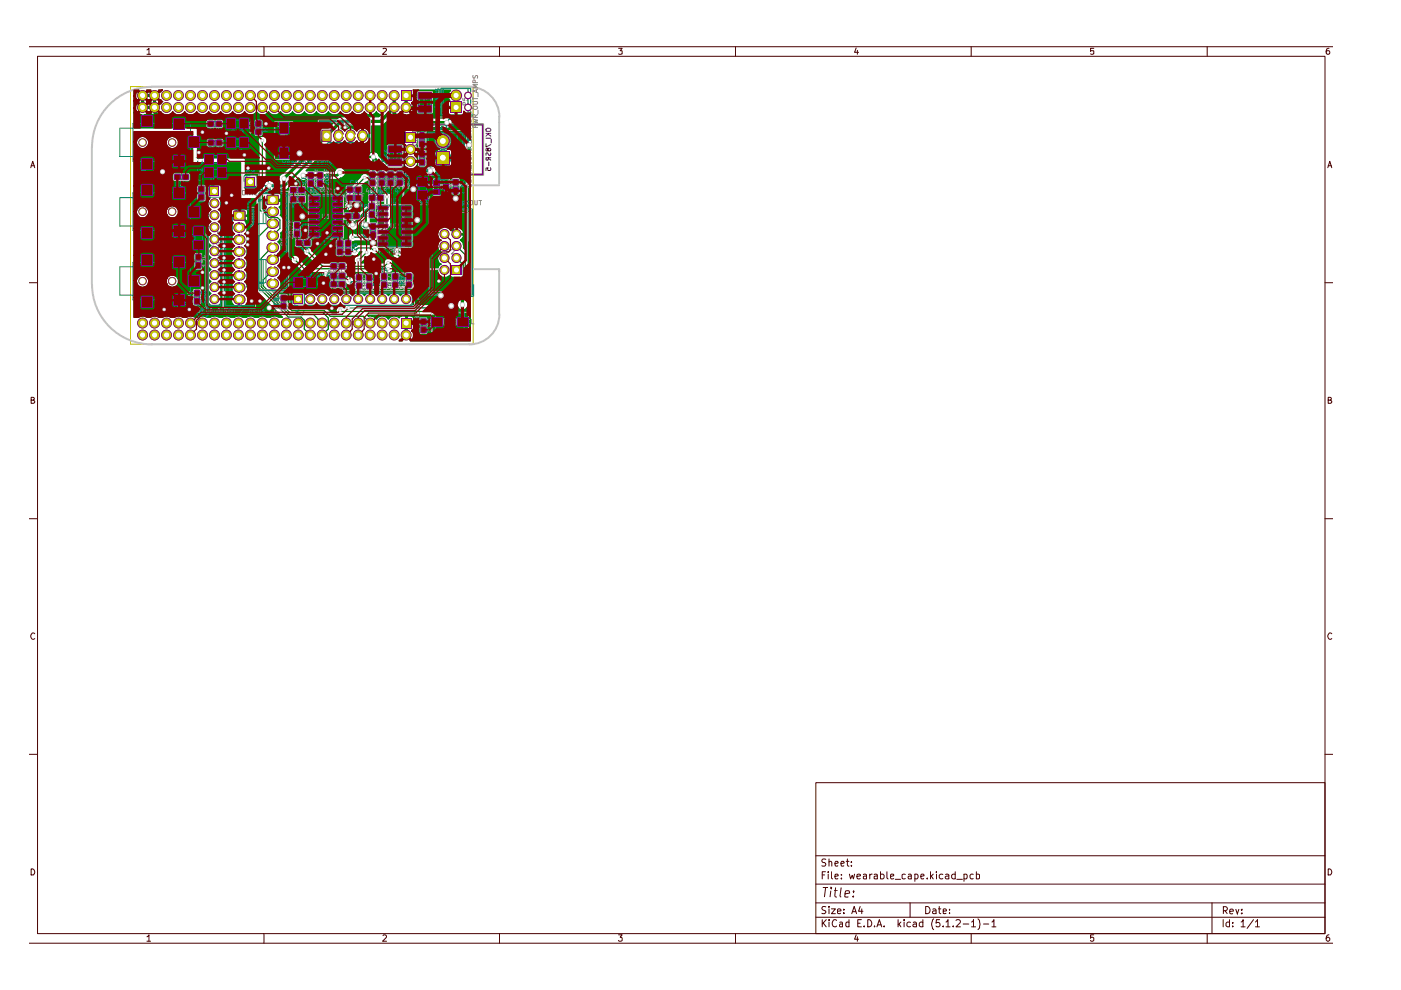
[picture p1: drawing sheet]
<svg xmlns="http://www.w3.org/2000/svg" width="297mm" height="210mm" viewBox="0 0 297 210" stroke-linecap="round" stroke-linejoin="round" font-family="sans-serif">
<g fill="none" stroke="#480000" stroke-width=".21">
<path d="M6.3 9.9h276.3M8 11.9h272.9v186.1h-272.9zM31.2 10.6l.4-.4v1.3M31.2 11.5h.7M56 9.9v2M81.2 10.3l.5-.1 .3 .4-.9 .9h.9M105.9 9.9v2M131.1 10.2h.8l-.4 .6h.4v.6h-.8M156 9.9v2M181.5 10.2l-.3 .9h.8M181.8 10.7v.8M205.9 9.9v2"/>
<path d="M231.9 10.2h-.7v.6h.7v.6h-.7M255.9 9.9v2M281.8 10.2l-.5 .1v.2v.9a.42 .42 0 0 0 .6-.1 .42 .42 0 0 0-.1-.5h-.5l-.1 .2M6.5 35.6l.4-1.4 .5 1.4M6.6 35.1h.7M281.5 35.6l.4-1.4 .5 1.4M281.6 35.1h.7M6.3 59.9h1.7M280.9 59.9h1.7M6.6 84.8h.6v-.5l-.6-.1v1.3h.5l.3-.4-.4-.3M281.6 84.8h.6v-.5l-.6-.1v1.3h.5l.3-.4-.4-.3M6.3 110h1.7"/>
<path d="M280.9 110h1.7M7.4 134.4a.57 .57 0 0 0-.8 0 .57 .57 0 0 0 0 .8l.3 .4 .5-.2M282.4 134.4a.57 .57 0 0 0-.8 0 .57 .57 0 0 0 0 .8l.3 .4 .5-.2M6.3 159.9h1.7M280.9 159.9h1.7M173 165.9h107.9v32.1h-107.9zM6.3 200h276.3M6.6 184.2a.71 .71 0 0 1 .7 .5 .71 .71 0 0 1-.2 .8h-.5zM31.2 198.6l.4-.4v1.4M31.2 199.6h.7M56 198v2M81.2 198.4l.2-.2h.3l.3 .4-.9 1h.9"/>
<path d="M105.9 198v2M131.1 198.2h.8l-.4 .5 .4 .2v.5l-.2 .2h-.4l-.2-.2M156 198v2M173 194.5h107.9M173 191.4h107.9M173 187.5h107.9M173 181.4h107.9M174.3 195v1.5M174.3 185.5h.5M174.5 188.2h1.1M174.5 195.7l.7 .8M175 184.8h-.7v1.6"/>
<path d="M175 188.2l-.2 2M175.1 192.3l-.6-.1-.3 .3 .3 .5 .5 .1 .1 .4-.3 .2-.6-.1M175.1 182.2l-.6-.1-.3 .3 .3 .5h.3l.3 .3-.3 .4h-.6M175.2 195l-.9 .9M175.6 184.8v.2M175.6 185.3v1.1M175.8 195v.2M175.8 192.2v.2M175.8 182.8l.1-.2 .4 .1 .1 .9M175.8 182.1v1.5M175.8 192.7v1M175.8 195.5v1"/>
<path d="M176.1 188.8l-.1 1.4M176.2 188.2v.2M176.3 192.7h.8l-.8 1h.8M176.3 184.8v1.3l.2 .3M176.8 188.8h.8M177 185.8l.7-.1-.2-.4h-.3l-.2 .2v.6l.2 .3 .4-.1M177 183.1l.7-.1-.2-.4-.4 .1-.1 .7 .2 .2h.4M177.2 188.2l-.2 1.7 .4 .3M177.4 195.2l-.3-.2a.77 .77 0 0 0-.7 .7 .77 .77 0 0 0 .7 .8l.3-.2M177.5 193.2l.8-.1-.1-.3-.4-.1-.3 .3v.5l.3 .2 .4-.1M178.1 195.6h.5v.9M178.3 183.1l.7-.1-.2-.4-.4 .1-.1 .7 .2 .2h.4"/>
<path d="M178.4 188.2l-.3 1.7 .3 .3M178.4 186.2v.2M178.4 185.4v.1M178.6 195.9h-.5l-.1 .3 .1 .3 .5-.1M178.9 193.5v.2M178.9 192.8v.2M179.1 189.5l1-.1-.1-.5-.5-.1-.2 .1-.1 .3-.1 .9h.8M179.4 182.6h.6M179.7 182.1v1.3l.3 .2M180 195.6l-.4-.1-.3 .3 .1 .6h.6M180 195v1.5M180.1 185.3l.2 1.1 .4-.8 .2 .8 .3-1.1"/>
<path d="M180.5 183.5v.1M180.5 182.7v.2M180.6 193.7l.5-1.5 .5 1.5M180.8 193.3h.6M180.9 190v.2M181 188.9v.3M181.5 198.2l-.3 .9h.8M181.7 185.8l.8-.1-.1-.3-.5-.1-.2 .2 .1 .8h.6M181.8 198.6v1M181.9 195.7h.5M182.4 192.2l-.4 1h1M182.6 195h-.7v1.5h.7"/>
<path d="M182.7 192.7v1M183 185.4l.5-.1 .2 .2v.9M183.2 196.3v.2M183.7 185.7l-.7 .1v.5h.7M184 195a.77 .77 0 0 1 .8 .7 .77 .77 0 0 1-.8 .8zM184.4 185.3v1.1M184.9 185.3l-.5 .3M185.3 185.4l.5-.1 .2 .2v.9M185.4 196.3v.2M185.9 196.5l.5-1.5 .5 1.5M186 185.7l-.7 .1v.5h.7M186.1 196.1h.7"/>
<path d="M186.7 185.4l.5-.1 .3 .3v.4l-.3 .4-.5-.1M186.7 184.8v1.6M187.5 196.3v.2M188 184.8v1.3l.3 .3M188.8 185.8l.7-.1v-.3l-.5-.1-.2 .2 .1 .8h.6M189.8 186.4h1.1M190.4 195v1.5M190.6 195.9l.4 .6M191 195.5l-.6 .6M191.7 195v.2M191.7 195.5v1M191.9 185.4l-.4-.1-.2 .2v.7l.2 .2 .4-.1"/>
<path d="M192.6 185.4l.4-.1 .2 .2v.9M193 191.4v3.1M193 195.6h-.6l-.1 .7a.52 .52 0 0 0 .7 .1M193.2 185.7l-.7 .2 .2 .5 .5-.1M193.6 195.6h.6l.1 .9M194 185.4l.4-.1 .2 .3v.6l-.2 .2-.4-.1M194 185.3v1.6M194.3 195.9h-.5l-.3 .3 .3 .3 .5-.1M195.2 185.8l.7-.1-.2-.4h-.3l-.2 .2v.6l.2 .3 .4-.1M195.7 195.6h-.6l-.2 .7a.52 .52 0 0 0 .8 .1M195.7 195v1.5M196.3 192.2a.78 .78 0 0 1 .9 .8 .78 .78 0 0 1-.9 .7z"/>
<path d="M196.6 186.2v.2M197.3 184.8v1.6M197.4 185.8l.5 .6M197.8 192.8h.6l.1 .9M197.9 185.3l-.6 .6M198 194.8a1.74 1.74 0 0 0 0 2.3M198.5 193.1h-.5l-.3 .3 .3 .3 .5-.1M198.5 184.8v.2M198.5 185.3v1.1M199 192.7h.5M199.1 192.2v1.3l.4 .2M199.2 195h-.7v.7l.1-.1h.5l.2 .3v.4l-.2 .2h-.5l-.1-.2"/>
<path d="M199.9 185.4a.52 .52 0 0 0-.8 .2l.2 .7h.6M200 193.2l.7-.1-.1-.3h-.6v.8h.6M200 196.3v.2M200.5 185.4l.4-.1 .3 .2v.9M200.6 195.5l.4-.5v1.5M200.6 196.5h.8M201.2 185.7l-.8 .2 .3 .5 .5-.1M201.3 193.5v.2M201.3 192.8v.2M202.1 196.3v.2M202.5 185.4a.52 .52 0 0 0-.7 .2l.1 .7h.6M202.5 184.8v1.6"/>
<path d="M202.7 195.2l.6-.2 .3 .3-.1 .4-.8 .8h.9M202.9 186.4h1.1M204.2 195.9h1.2M204.4 185.4l.4-.1 .3 .3-.1 .7h-.6M204.4 185.3v1.6M205.9 198v2M206 195.5l.4-.5v1.5M206 196.5h.8M206.3 185.4l-.4-.1-.2 .3v.6l.2 .2 .4-.1M207 185.4l.4-.1 .3 .2v.7l-.3 .2-.4-.1M207 184.8v1.6M207.3 194.8a1.74 1.74 0 0 1 0 2.3"/>
<path d="M208.5 195.9h1.1M210.3 195.5l.4-.5v1.5M210.3 196.5h.9M231.9 198.2h-.7v.7l.2-.2 .5 .2-.1 .6-.4 .1-.2-.2M255.9 198v2M257 191.4v6.6M259.3 195v1.5M259.4 193.1h.5l.2-.2 .1-.3-.1-.3-.7-.1v1.6M259.7 193.1l.5 .7M260.7 195.6h-.6l-.2 .7a.52 .52 0 0 0 .8 .1M260.7 195v1.5M260.7 193.3l.8-.1-.1-.4-.4-.1-.3 .3 .1 .7h.6"/>
<path d="M261.4 196.3v.2M261.4 195.6v.1M262 192.7l.3 1.1 .4-1.1M263.1 195.5l.5-.5v1.5M263.1 196.5h.9M263.3 193.6v.2M263.3 192.8v.2M265.8 195l-1.4 1.8M266.2 195.5l.4-.5v1.5M266.2 196.5h.8M281.6 184.2a.71 .71 0 0 1 .7 .5 .71 .71 0 0 1-.2 .8h-.5zM281.8 198.2l-.5 .2a.92 .92 0 0 0 .1 1.2h.3l.2-.3v-.3l-.2-.3h-.3l-.2 .3"/>
</g>
<path d="M83.9 29.6l.8-.2v.6M84 28.4h.8l.2 .2-.2 .4h-.8M84.3 29.9h.7M85.7 26.3h16.7v10.7h-16.7v-10.6" fill="none" stroke="#840084" stroke-width=".21"/>
<g fill="#848400">
<path d="M51 62.4a1.07 1.07 0 0 1 1 1.1 1.07 1.07 0 0 1-1 1.1z"/>
<path d="M49.7 62.9l.8-.5v2.2a1.07 1.07 0 0 1-.9-.6 1.07 1.07 0 0 1 .1-1.1z"/>
<circle cx="30.2" cy="20.2" r="1.14"/>
<circle cx="36.5" cy="30.2" r=".89"/>
<circle cx="30.2" cy="30.2" r=".89"/>
<circle cx="30.2" cy="22.8" r="1.14"/>
<circle cx="32.8" cy="22.8" r="1.14"/>
<circle cx="32.8" cy="20.2" r="1.14"/>
<circle cx="58.2" cy="22.8" r="1.14"/>
<circle cx="55.6" cy="22.8" r="1.14"/>
<circle cx="63.2" cy="22.8" r="1.14"/>
<circle cx="60.7" cy="20.2" r="1.14"/>
<circle cx="55.6" cy="20.2" r="1.14"/>
<circle cx="58.2" cy="20.2" r="1.14"/>
<circle cx="60.7" cy="22.8" r="1.14"/>
<circle cx="63.2" cy="20.2" r="1.14"/>
<circle cx="68.3" cy="22.8" r="1.14"/>
<circle cx="70.9" cy="22.8" r="1.14"/>
<circle cx="65.8" cy="22.8" r="1.14"/>
<circle cx="65.8" cy="20.2" r="1.14"/>
<circle cx="68.3" cy="20.2" r="1.14"/>
<circle cx="70.9" cy="20.2" r="1.14"/>
<circle cx="75.9" cy="22.8" r="1.14"/>
<circle cx="75.9" cy="20.2" r="1.14"/>
<circle cx="78.5" cy="22.8" r="1.14"/>
<circle cx="73.4" cy="22.8" r="1.14"/>
<circle cx="73.4" cy="20.2" r="1.14"/>
<circle cx="78.5" cy="20.2" r="1.14"/>
<circle cx="53.1" cy="22.8" r="1.14"/>
<circle cx="45.5" cy="22.8" r="1.14"/>
<circle cx="45.5" cy="20.2" r="1.14"/>
<circle cx="48" cy="22.8" r="1.14"/>
<circle cx="48" cy="20.2" r="1.14"/>
<circle cx="50.5" cy="22.8" r="1.14"/>
<circle cx="50.5" cy="20.2" r="1.14"/>
<circle cx="53.1" cy="20.2" r="1.14"/>
<circle cx="40.4" cy="20.2" r="1.14"/>
<circle cx="42.9" cy="22.8" r="1.14"/>
<circle cx="35.3" cy="22.8" r="1.14"/>
<circle cx="35.3" cy="20.2" r="1.14"/>
<circle cx="37.8" cy="22.8" r="1.14"/>
<circle cx="37.8" cy="20.2" r="1.14"/>
<circle cx="40.4" cy="22.8" r="1.14"/>
<circle cx="42.9" cy="20.2" r="1.14"/>
<circle cx="30.2" cy="59.6" r=".89"/>
<circle cx="36.5" cy="59.6" r=".89"/>
<circle cx="30.2" cy="68.5" r="1.14"/>
<circle cx="32.8" cy="68.5" r="1.14"/>
</g>
<path d="M50.8 62.4v2.2" fill="none" stroke="#848400" stroke-width=".42"/>
<g fill="#848400">
<path d="M44.8 62.6a1.05 1.05 0 0 1 1.1-.1 1.05 1.05 0 0 1 .6 .9h-2.1z"/>
<path d="M44.4 63.4h2.1a1.05 1.05 0 0 1-1 1.1 1.05 1.05 0 0 1-1.1-1.1z"/>
<path d="M44.6 57.7a1.05 1.05 0 0 1 1.2-.4 1.05 1.05 0 0 1 .7 1h-2.1z"/>
<path d="M44.4 58.3h2.1a1.05 1.05 0 0 1-1 1.1 1.05 1.05 0 0 1-1.1-1.1z"/>
<path d="M51 59.9a1.07 1.07 0 0 1 1 1.1 1.07 1.07 0 0 1-1 1z"/>
<path d="M49.7 60.3l.8-.4v2.1a1.07 1.07 0 0 1-.9-.6 1.07 1.07 0 0 1 .1-1.1z"/>
</g>
<path d="M50.8 59.9v2.2" fill="none" stroke="#848400" stroke-width=".42"/>
<g fill="#848400">
<path d="M44.6 60.3a1.05 1.05 0 0 1 1.2-.4 1.05 1.05 0 0 1 .7 1h-2.1z"/>
<path d="M44.4 60.9h2.1a1.05 1.05 0 0 1-1 1 1.05 1.05 0 0 1-1.1-1z"/>
<path d="M51 57.4a1.07 1.07 0 0 1 1 1 1.07 1.07 0 0 1-1 1.1z"/>
<path d="M49.7 57.8l.8-.4v2.1a1.07 1.07 0 0 1-.9-.6 1.07 1.07 0 0 1 .1-1.1z"/>
</g>
<path d="M50.8 57.3v2.2" fill="none" stroke="#848400" stroke-width=".42"/>
<g fill="#848400">
<path d="M44.6 45a1.05 1.05 0 0 1 1.2-.4 1.05 1.05 0 0 1 .7 1h-2.1z"/>
<path d="M44.4 45.6h2.1a1.05 1.05 0 0 1-1 1.1 1.05 1.05 0 0 1-1.1-1.1z"/>
<path d="M44.6 42.5a1.05 1.05 0 0 1 1.2-.4 1.05 1.05 0 0 1 .7 1h-2.1z"/>
<path d="M44.4 43.1h2.1a1.05 1.05 0 0 1-1 1 1.05 1.05 0 0 1-1.1-1z"/>
<path d="M51 54.8a1.07 1.07 0 0 1 1 1.1 1.07 1.07 0 0 1-1 1z"/>
<path d="M49.7 55.2l.8-.4v2.1a1.07 1.07 0 0 1-.9-.5 1.07 1.07 0 0 1 .1-1.2z"/>
<circle cx="30.2" cy="44.9" r=".89"/>
<circle cx="36.5" cy="44.9" r=".89"/>
<circle cx="30.2" cy="71" r="1.14"/>
<circle cx="32.8" cy="71" r="1.14"/>
<circle cx="37.8" cy="71" r="1.14"/>
<circle cx="35.3" cy="68.5" r="1.14"/>
<circle cx="35.3" cy="71" r="1.14"/>
<circle cx="37.8" cy="68.5" r="1.14"/>
<circle cx="42.9" cy="68.5" r="1.14"/>
<circle cx="45.5" cy="71" r="1.14"/>
<circle cx="42.9" cy="71" r="1.14"/>
<circle cx="40.4" cy="71" r="1.14"/>
<circle cx="40.4" cy="68.5" r="1.14"/>
</g>
<path d="M50.8 54.8v2.2" fill="none" stroke="#848400" stroke-width=".42"/>
<g fill="#848400">
<path d="M51 52.3a1.07 1.07 0 0 1 1 1 1.07 1.07 0 0 1-1 1.1z"/>
<path d="M49.7 52.7l.8-.4v2.1a1.07 1.07 0 0 1-.9-.6 1.07 1.07 0 0 1 .1-1.1z"/>
</g>
<path d="M50.8 52.2v2.2" fill="none" stroke="#848400" stroke-width=".42"/>
<g fill="#848400">
<path d="M44.6 55.2a1.05 1.05 0 0 1 1.2-.4 1.05 1.05 0 0 1 .7 1h-2.1z"/>
<path d="M44.4 55.8h2.1a1.05 1.05 0 0 1-1 1 1.05 1.05 0 0 1-1.1-1z"/>
<path d="M44.8 49.9a1.05 1.05 0 0 1 1.1-.1 1.05 1.05 0 0 1 .6 .9h-2.1z"/>
<path d="M44.4 50.7h2.1a1.05 1.05 0 0 1-1 1.1 1.05 1.05 0 0 1-1.1-1.1z"/>
<path d="M44.6 52.6a1.05 1.05 0 0 1 1.2-.3 1.05 1.05 0 0 1 .7 1h-2.1z"/>
<path d="M44.4 53.3h2.1a1.05 1.05 0 0 1-1 1 1.05 1.05 0 0 1-1.1-1z"/>
<path d="M51 49.7a1.07 1.07 0 0 1 1 1.1 1.07 1.07 0 0 1-1 1.1z"/>
<path d="M49.7 50.2l.8-.5v2.2a1.07 1.07 0 0 1-.9-.6 1.07 1.07 0 0 1 .1-1.1z"/>
</g>
<path d="M50.8 49.7v2.2" fill="none" stroke="#848400" stroke-width=".42"/>
<g fill="#848400">
<path d="M51 47.2a1.07 1.07 0 0 1 1 1.1 1.07 1.07 0 0 1-1 1z"/>
<path d="M49.7 47.6l.8-.4v2.1a1.07 1.07 0 0 1-.9-.6 1.07 1.07 0 0 1 .1-1.1z"/>
</g>
<path d="M50.8 47.2v2.2" fill="none" stroke="#848400" stroke-width=".42"/>
<g fill="#848400">
<path d="M44.6 47.6a1.05 1.05 0 0 1 1.2-.4 1.05 1.05 0 0 1 .7 1h-2.1z"/>
<path d="M44.4 48.2h2.1a1.05 1.05 0 0 1-1 1 1.05 1.05 0 0 1-1.1-1z"/>
<path d="M44.4 39.5h2.1v2.2h-2.1z"/>
<path d="M52.1 37.5h2v2.1h-2z"/>
<path d="M49.5 44.7h2.5l.1 1.9-.3 .2-2.3-.1z"/>
<path d="M92.5 32h2.8v2.8h-2.8z"/>
<path d="M85.9 28h2.2v2.2h-2.2z"/>
<path d="M85 19.1h2.2v2.2h-2.2z"/>
<path d="M93.2 57.2h2.1a1.06 1.06 0 0 1-1.1 1.1 1.06 1.06 0 0 1-1-1.1z"/>
<path d="M93.6 56.4a1.06 1.06 0 0 1 1.1-.1 1.06 1.06 0 0 1 .6 .9h-2.1z"/>
<path d="M93.2 49.6h2.1a1.06 1.06 0 0 1-1.1 1.1 1.06 1.06 0 0 1-1-1.1z"/>
<path d="M93.6 48.8a1.06 1.06 0 0 1 1.1-.1 1.06 1.06 0 0 1 .6 .9h-2.1z"/>
<path d="M95.7 49.6h2.1a1.06 1.06 0 0 1-1 1.1 1.06 1.06 0 0 1-1.1-1.1z"/>
<path d="M95.9 49a1.06 1.06 0 0 1 1.2-.4 1.06 1.06 0 0 1 .7 1h-2.1z"/>
<path d="M93.2 52.2h2.1a1.06 1.06 0 0 1-1.1 1 1.06 1.06 0 0 1-1-1z"/>
<path d="M93.4 51.5a1.06 1.06 0 0 1 1.2-.4 1.06 1.06 0 0 1 .7 1.1h-2.1z"/>
<path d="M95.7 52.2h2.1a1.06 1.06 0 0 1-1 1 1.06 1.06 0 0 1-1.1-1z"/>
<path d="M95.9 51.5a1.06 1.06 0 0 1 1.2-.4 1.06 1.06 0 0 1 .7 1.1h-2.1z"/>
<path d="M93.2 54.7h2.1a1.06 1.06 0 0 1-1.1 1.1 1.06 1.06 0 0 1-1-1.1z"/>
<path d="M93.6 53.8a1.06 1.06 0 0 1 1.1-.1 1.06 1.06 0 0 1 .6 1h-2.1z"/>
<path d="M95.7 54.7h2.1a1.06 1.06 0 0 1-1 1.1 1.06 1.06 0 0 1-1.1-1.1z"/>
<path d="M95.9 54.1a1.06 1.06 0 0 1 1.2-.4 1.06 1.06 0 0 1 .7 1h-2.1z"/>
<path d="M95.7 56.2h2.2v2.1h-2.2z"/>
<path d="M58.1 43.8a1.07 1.07 0 0 1 1.1 1.1 1.07 1.07 0 0 1-1.1 1z"/>
<path d="M56.9 44l.7-.2v2.1a1.07 1.07 0 0 1-1-.7 1.07 1.07 0 0 1 .3-1.2z"/>
<path d="M57.6 43.9h.5v2.1h-.5z"/>
<path d="M58.1 56.5a1.07 1.07 0 0 1 1.1 1.1 1.07 1.07 0 0 1-1.1 1z"/>
<path d="M56.9 56.7l.7-.2v2.1a1.07 1.07 0 0 1-1-.7 1.07 1.07 0 0 1 .3-1.2z"/>
<path d="M57.6 56.6h.5v2.1h-.5z"/>
<path d="M58.1 54a1.07 1.07 0 0 1 1.1 1 1.07 1.07 0 0 1-1.1 1.1z"/>
<path d="M56.9 54.2l.7-.2v2.1a1.07 1.07 0 0 1-1-.7 1.07 1.07 0 0 1 .3-1.2z"/>
<path d="M57.6 54h.5v2.1h-.5z"/>
<path d="M58.1 51.4a1.07 1.07 0 0 1 1.1 1.1 1.07 1.07 0 0 1-1.1 1.1z"/>
<path d="M56.7 51.9l.9-.5v2.2a1.07 1.07 0 0 1-1-.6 1.07 1.07 0 0 1 .1-1.1z"/>
<path d="M57.6 51.5h.5v2.1h-.5z"/>
<path d="M58.1 48.9a1.07 1.07 0 0 1 1.1 1.1 1.07 1.07 0 0 1-1.1 1z"/>
<path d="M56.9 49.1l.7-.2v2.1a1.07 1.07 0 0 1-1-.7 1.07 1.07 0 0 1 .3-1.2z"/>
<path d="M57.6 48.9h.5v2.2h-.5z"/>
<path d="M58.1 46.3a1.07 1.07 0 0 1 1.1 1.1 1.07 1.07 0 0 1-1.1 1.1z"/>
<path d="M56.9 46.5l.7-.2v2.2a1.07 1.07 0 0 1-1-.8 1.07 1.07 0 0 1 .3-1.2z"/>
<path d="M57.6 46.4h.5v2.1h-.5z"/>
<path d="M56.6 41.3h2.4l.1 2-.2 .1h-2.3l-.1-.3v-1.5z"/>
<path d="M95.4 21.6h2.5v2.4h-2.5z"/>
<path d="M68.2 27.7l.1-.2 2 .1-.1 2.5-2-.1z"/>
<path d="M70.9 27.9a1.07 1.07 0 0 1 1.2-.4 1.07 1.07 0 0 1 .8 1h-2.2z"/>
<path d="M70.7 29h2.2a1.07 1.07 0 0 1-1.1 1.1 1.07 1.07 0 0 1-1.1-1.1z"/>
<path d="M70.7 28.5h2.1v.5h-2.1z"/>
<path d="M76 27.9a1.07 1.07 0 0 1 1.2-.4 1.07 1.07 0 0 1 .7 1h-2.1z"/>
<path d="M75.8 29h2.1a1.07 1.07 0 0 1-1 1.1 1.07 1.07 0 0 1-1.1-1.1z"/>
<path d="M75.8 28.5h2.1v.5h-2.1z"/>
<path d="M73.5 27.9a1.07 1.07 0 0 1 1.2-.4 1.07 1.07 0 0 1 .7 1h-2.1z"/>
<path d="M73.3 29h2.1a1.07 1.07 0 0 1-1.1 1.1 1.07 1.07 0 0 1-1-1.1z"/>
<path d="M73.2 28.5h2.2v.5h-2.2z"/>
<path d="M72.8 62.6l.6-.2v2.1a1.05 1.05 0 0 1-1-.8 1.05 1.05 0 0 1 .4-1.1z"/>
<path d="M73.4 62.4a1.05 1.05 0 0 1 1.1 1 1.05 1.05 0 0 1-1.1 1.1z"/>
<path d="M70.2 62.6l.7-.2v2.1a1.05 1.05 0 0 1-1-.8 1.05 1.05 0 0 1 .3-1.1z"/>
<path d="M70.9 62.4a1.05 1.05 0 0 1 1 1 1.05 1.05 0 0 1-1 1.1z"/>
<path d="M67.7 62.6l.6-.2v2.1a1.05 1.05 0 0 1-1-.8 1.05 1.05 0 0 1 .4-1.1z"/>
<path d="M68.3 62.4a1.05 1.05 0 0 1 1.1 1 1.05 1.05 0 0 1-1.1 1.1z"/>
<path d="M65.2 62.6l.6-.2v2.1a1.05 1.05 0 0 1-1-.8 1.05 1.05 0 0 1 .4-1.1z"/>
<path d="M65.8 62.4a1.05 1.05 0 0 1 1 1 1.05 1.05 0 0 1-1 1.1z"/>
<path d="M62.2 62.4h2.1v2.1h-2.1z"/>
<path d="M75.3 62.6l.6-.2v2.1a1.05 1.05 0 0 1-1-.8 1.05 1.05 0 0 1 .4-1.1z"/>
<path d="M75.9 62.4a1.05 1.05 0 0 1 1.1 1 1.05 1.05 0 0 1-1.1 1.1z"/>
<path d="M85.5 62.6l.6-.2v2.1a1.05 1.05 0 0 1-1-.8 1.05 1.05 0 0 1 .4-1.1z"/>
<path d="M86.1 62.4a1.05 1.05 0 0 1 1.1 1 1.05 1.05 0 0 1-1.1 1.1z"/>
<path d="M82.9 62.6l.7-.2v2.1a1.05 1.05 0 0 1-1-.8 1.05 1.05 0 0 1 .3-1.1z"/>
<path d="M83.6 62.4a1.05 1.05 0 0 1 1 1 1.05 1.05 0 0 1-1 1.1z"/>
<path d="M80.4 62.6l.6-.2v2.1a1.05 1.05 0 0 1-1-.8 1.05 1.05 0 0 1 .4-1.1z"/>
<path d="M81 62.4a1.05 1.05 0 0 1 1.1 1 1.05 1.05 0 0 1-1.1 1.1z"/>
<path d="M77.9 62.6l.6-.2v2.1a1.05 1.05 0 0 1-1-.8 1.05 1.05 0 0 1 .4-1.1z"/>
<path d="M78.5 62.4a1.05 1.05 0 0 1 1 1 1.05 1.05 0 0 1-1 1.1z"/>
<path d="M85 67.4h2.2v2.2h-2.2z"/>
<path d="M58.1 59a1.07 1.07 0 0 1 1.1 1.1 1.07 1.07 0 0 1-1.1 1.1z"/>
<path d="M56.9 59.2l.7-.2v2.2a1.07 1.07 0 0 1-1-.8 1.07 1.07 0 0 1 .3-1.2z"/>
<path d="M57.6 59.1h.5v2.1h-.5z"/>
<circle cx="48" cy="71" r="1.14"/>
<circle cx="45.5" cy="68.5" r="1.14"/>
<circle cx="48" cy="68.5" r="1.14"/>
<circle cx="53.1" cy="71" r="1.14"/>
<circle cx="50.5" cy="71" r="1.14"/>
<circle cx="50.5" cy="68.5" r="1.14"/>
<circle cx="53.1" cy="68.5" r="1.14"/>
<circle cx="87" cy="31.7" r="1.14"/>
<circle cx="93.9" cy="29.9" r="1.48"/>
<circle cx="87" cy="34.2" r="1.14"/>
<circle cx="81" cy="20.2" r="1.14"/>
<circle cx="83.6" cy="20.2" r="1.14"/>
<circle cx="86.1" cy="22.8" r="1.14"/>
<circle cx="81" cy="22.8" r="1.14"/>
<circle cx="83.6" cy="22.8" r="1.14"/>
<circle cx="99.2" cy="22.8" r=".8"/>
<circle cx="99.2" cy="20.2" r=".8"/>
<circle cx="96.7" cy="20.2" r="1.23"/>
<circle cx="60.7" cy="71" r="1.14"/>
<circle cx="63.2" cy="71" r="1.14"/>
<circle cx="55.6" cy="71" r="1.14"/>
<circle cx="58.2" cy="71" r="1.14"/>
<circle cx="63.2" cy="68.5" r="1.14"/>
<circle cx="73.4" cy="71" r="1.14"/>
<circle cx="65.8" cy="71" r="1.14"/>
<circle cx="65.8" cy="68.5" r="1.14"/>
<circle cx="68.3" cy="71" r="1.14"/>
<circle cx="68.3" cy="68.5" r="1.14"/>
<circle cx="70.9" cy="71" r="1.14"/>
<circle cx="70.9" cy="68.5" r="1.14"/>
<circle cx="73.4" cy="68.5" r="1.14"/>
<circle cx="75.9" cy="71" r="1.14"/>
<circle cx="75.9" cy="68.5" r="1.14"/>
<circle cx="86.1" cy="71" r="1.14"/>
<circle cx="78.5" cy="71" r="1.14"/>
<circle cx="78.5" cy="68.5" r="1.14"/>
<circle cx="81" cy="71" r="1.14"/>
<circle cx="81" cy="68.5" r="1.14"/>
<circle cx="83.6" cy="71" r="1.14"/>
<circle cx="83.6" cy="68.5" r="1.14"/>
<circle cx="55.6" cy="68.5" r="1.14"/>
<circle cx="58.2" cy="68.5" r="1.14"/>
<circle cx="60.7" cy="68.5" r="1.14"/>
</g>
<path d="M60.7 42.5l3.4 3.4M75.6 43.5v.9" fill="none" stroke="#008400" stroke-width=".68"/>
<path d="M57.7 39.4h2.7M66.5 33.3h12.7M79.2 43.2l-1.6 1.6M79.2 42v1.2M79.2 43.2l-3.9 4" fill="none" stroke="#008400" stroke-width=".51"/>
<path d="M53.1 38.5l2 2.1v3.9l.5 .5M77.3 37.7l-3.1 3.1v2.5M55.6 44.2l.6 .6v.5l.9 .8h1.7l.6 .6v1.7M57.4 47.6h.3" fill="none" stroke="#008400" stroke-width=".25"/>
<circle cx="57.7" cy="42.5" r=".34" fill="#008400"/>
<path d="M56.4 26.2l6.3 6.3h.8M69.3 28.8l-9.1 9M57.7 42.5h3M87.6 40.1v5.7M95.7 64.9l-3.6 3.6h-6v2.5" fill="none" stroke="#008400" stroke-width=".68"/>
<path d="M57.1 39.4h.6M66.5 33.3l-6.1 6.1M72.1 36.6l-.6 .6h-7.2M49.1 41.4l1.1 1v3.2h.8l1.5 1.6v2.2" fill="none" stroke="#008400" stroke-width=".51"/>
<path d="M55.6 29.8v14.4M57.4 47.6l-2.5 2.5M59.4 48.4l-1.7 1.7" fill="none" stroke="#008400" stroke-width=".25"/>
<path d="M28.4 27.9h12.5v6.6h10.1v7.6h3.4l.2 7.4-.5 .5v11.2l.5 .5v.2l5.3 5.4h-.8l-.7-.3-1 .2a1.5 1.5 0 0 1-1.3-.1l-.6-.1-.6 .2a1.5 1.5 0 0 1-1.3-.1l-.6-.1-.6 .2a1.5 1.5 0 0 1-1.4-.1l-.6-.1-.6 .2a1.5 1.5 0 0 1-1.3-.1l-.6-.1-.6 .2a1.5 1.5 0 0 1-1.4-.1l-.6-.1-.6 .2a1.5 1.5 0 0 1-1.3-.1l-.6-.1-.6 .2a1.5 1.5 0 0 1-1.3-.1l-.6-.1-.6 .2a1.5 1.5 0 0 1-1.4-.1l-.6-.1-.6 .2a1.5 1.5 0 0 1-1.3-.1l-.6-.1-.6 .2a1.5 1.5 0 0 1-1.4-.1l-.6-.1-.6 .2a1.5 1.5 0 0 1-1.3-.1l-.6-.1-.7 .3h-1v-7.8h.5a1.32 1.32 0 0 0 1.3 1.4 1.32 1.32 0 0 0 1.3-1.4h3.8v.5a1.32 1.32 0 0 0 1.1 .9 1.32 1.32 0 0 0 1.2-.7 1.27 1.27 0 0 0-.7-1.8 1.27 1.27 0 0 0-1.6 1.1h-3.8l-.3-.7-.6-.4-1 .1-.7 1h-.5v-14.7h.5l.2 .7 .5 .6a1.37 1.37 0 0 0 1.9-1.3h3.8v.5a1.33 1.33 0 0 0 2 .7 1.33 1.33 0 0 0 .1-2.1 1.44 1.44 0 0 0-2.1 .7v.2h-3.8a1.32 1.32 0 0 0-1.3-1.2 1.32 1.32 0 0 0-1.3 1.2h-.5v-1.7h15.6l.2 .9 .5 .4-.5 .5a1.49 1.49 0 0 0 .5 2 1.48 1.48 0 0 0 0 2.6 1.48 1.48 0 0 0 0 2.5 1.48 1.48 0 0 0 0 2.6 1.48 1.48 0 0 0 0 2.5 1.48 1.48 0 0 0 0 2.5 1.48 1.48 0 0 0 0 2.6 1.51 1.51 0 0 0-.3 2.3 1.51 1.51 0 0 0 2.3 0 1.51 1.51 0 0 0-.4-2.3 1.48 1.48 0 0 0 0-2.6 1.48 1.48 0 0 0 0-2.5 1.48 1.48 0 0 0 0-2.5 1.48 1.48 0 0 0 0-2.6 1.48 1.48 0 0 0 0-2.5l.5-.4 .2-.8h2.1v.6l.6 .7-.2 .1a1.53 1.53 0 0 0 .2 2.4 1.48 1.48 0 0 0 0 2.6 1.48 1.48 0 0 0 0 2.5 1.48 1.48 0 0 0 0 2.5 1.48 1.48 0 0 0 0 2.6 1.57 1.57 0 0 0-.5 2 1.57 1.57 0 0 0 1.9 .8 1.52 1.52 0 0 0 1.4-1.2 1.52 1.52 0 0 0-.6-1.6 1.5 1.5 0 0 0 0-2.6 1.5 1.5 0 0 0 0-2.5 1.5 1.5 0 0 0 0-2.5 1.5 1.5 0 0 0 0-2.6 1.5 1.5 0 0 0 0-2.5 1.53 1.53 0 0 0 .2-2.4l.3-.1 .1-.3v-.8l-.1-.2h-3.2l-.1 .2v.9l.4 .3-.4 .5v.6h-2.1a1.52 1.52 0 0 0-.6-1.3v-.1a1.47 1.47 0 0 0 .4-2h2.3v.6l.1 .1h1.5v-1.2h.2v1.2l1.6-.1v-1l-.5-.3h-.9l-.2 .2-.4-.2h-.9l-.5 .3v.4h-2.3l-.4-.5a1.5 1.5 0 0 0 .1-2.3l.4-.2 .1-.5-.1-1.9-.3-.3h-2.2l-.4 .6v1.6l.2 .5 .3 .2-.3 .3-.2 .7h-15.6v-13h.5a1.32 1.32 0 0 0 1.3 1.4 1.32 1.32 0 0 0 1.3-1.4h3.8v.5a1.29 1.29 0 0 0 1.8 .8 1.29 1.29 0 0 0 .4-1.9 1.29 1.29 0 0 0-2-.1l-.2 .7h-3.8a1.32 1.32 0 0 0-1.3-1.2 1.32 1.32 0 0 0-1.3 1.2h-.5z" fill="#008400"/>
<path d="M28.4 27.9h12.5v6.6h10.1v7.6h3.4l.2 7.4-.5 .5v11.2l.5 .5v.2l5.3 5.4h-.8l-.7-.3-1 .2a1.5 1.5 0 0 1-1.3-.1l-.6-.1-.6 .2a1.5 1.5 0 0 1-1.3-.1l-.6-.1-.6 .2a1.5 1.5 0 0 1-1.4-.1l-.6-.1-.6 .2a1.5 1.5 0 0 1-1.3-.1l-.6-.1-.6 .2a1.5 1.5 0 0 1-1.4-.1l-.6-.1-.6 .2a1.5 1.5 0 0 1-1.3-.1l-.6-.1-.6 .2a1.5 1.5 0 0 1-1.3-.1l-.6-.1-.6 .2a1.5 1.5 0 0 1-1.4-.1l-.6-.1-.6 .2a1.5 1.5 0 0 1-1.3-.1l-.6-.1-.6 .2a1.5 1.5 0 0 1-1.4-.1l-.6-.1-.6 .2a1.5 1.5 0 0 1-1.3-.1l-.6-.1-.7 .3h-1v-7.8h.5a1.32 1.32 0 0 0 1.3 1.4 1.32 1.32 0 0 0 1.3-1.4h3.8v.5a1.32 1.32 0 0 0 1.1 .9 1.32 1.32 0 0 0 1.2-.7 1.27 1.27 0 0 0-.7-1.8 1.27 1.27 0 0 0-1.6 1.1h-3.8l-.3-.7-.6-.4-1 .1-.7 1h-.5v-14.7h.5l.2 .7 .5 .6a1.37 1.37 0 0 0 1.9-1.3h3.8v.5a1.33 1.33 0 0 0 2 .7 1.33 1.33 0 0 0 .1-2.1 1.44 1.44 0 0 0-2.1 .7v.2h-3.8a1.32 1.32 0 0 0-1.3-1.2 1.32 1.32 0 0 0-1.3 1.2h-.5v-1.7h15.6l.2 .9 .5 .4-.5 .5a1.49 1.49 0 0 0 .5 2 1.48 1.48 0 0 0 0 2.6 1.48 1.48 0 0 0 0 2.5 1.48 1.48 0 0 0 0 2.6 1.48 1.48 0 0 0 0 2.5 1.48 1.48 0 0 0 0 2.5 1.48 1.48 0 0 0 0 2.6 1.51 1.51 0 0 0-.3 2.3 1.51 1.51 0 0 0 2.3 0 1.51 1.51 0 0 0-.4-2.3 1.48 1.48 0 0 0 0-2.6 1.48 1.48 0 0 0 0-2.5 1.48 1.48 0 0 0 0-2.5 1.48 1.48 0 0 0 0-2.6 1.48 1.48 0 0 0 0-2.5l.5-.4 .2-.8h2.1v.6l.6 .7-.2 .1a1.53 1.53 0 0 0 .2 2.4 1.48 1.48 0 0 0 0 2.6 1.48 1.48 0 0 0 0 2.5 1.48 1.48 0 0 0 0 2.5 1.48 1.48 0 0 0 0 2.6 1.57 1.57 0 0 0-.5 2 1.57 1.57 0 0 0 1.9 .8 1.52 1.52 0 0 0 1.4-1.2 1.52 1.52 0 0 0-.6-1.6 1.5 1.5 0 0 0 0-2.6 1.5 1.5 0 0 0 0-2.5 1.5 1.5 0 0 0 0-2.5 1.5 1.5 0 0 0 0-2.6 1.5 1.5 0 0 0 0-2.5 1.53 1.53 0 0 0 .2-2.4l.3-.1 .1-.3v-.8l-.1-.2h-3.2l-.1 .2v.9l.4 .3-.4 .5v.6h-2.1a1.52 1.52 0 0 0-.6-1.3v-.1a1.47 1.47 0 0 0 .4-2h2.3v.6l.1 .1h1.5v-1.2h.2v1.2l1.6-.1v-1l-.5-.3h-.9l-.2 .2-.4-.2h-.9l-.5 .3v.4h-2.3l-.4-.5a1.5 1.5 0 0 0 .1-2.3l.4-.2 .1-.5-.1-1.9-.3-.3h-2.2l-.4 .6v1.6l.2 .5 .3 .2-.3 .3-.2 .7h-15.6v-13h.5a1.32 1.32 0 0 0 1.3 1.4 1.32 1.32 0 0 0 1.3-1.4h3.8v.5a1.29 1.29 0 0 0 1.8 .8 1.29 1.29 0 0 0 .4-1.9 1.29 1.29 0 0 0-2-.1l-.2 .7h-3.8a1.32 1.32 0 0 0-1.3-1.2 1.32 1.32 0 0 0-1.3 1.2h-.5z" fill="none" stroke="#008400" stroke-width=".25"/>
<path d="M34.5 36.4l1.1 1.2h9.8" fill="none" stroke="#008400" stroke-width=".51"/>
<path d="M35 26h21.1l.3 .2" fill="none" stroke="#008400" stroke-width=".68"/>
<path d="M77.9 66.8h14.7l.4-.1 4.1-4.2v1.6a1.11 1.11 0 0 0 .9 1.6 1.11 1.11 0 0 0 1-1.6v-1.3l.7-.6v10.1h-12.7l-.9-1.1-.8 1.1h-.7l1.5-1.4 1.1 1.1a1.1 1.1 0 0 0 .4-1.5l-.4-.4 .5-.4v-.8l-.2-.2h-1.5l.1-1.5h.2v1.3h1.2l.2-.2-.1-1-.4-.3h-.8l-.1 .2-.4-.2h-.8l-.5 .4a1.47 1.47 0 0 0-2.3 .3 1.52 1.52 0 0 0-2.5 0l-.5-.5-.6-.2-.6 .1z" fill="#008400"/>
<path d="M77.9 66.8h14.7l.4-.1 4.1-4.2v1.6a1.11 1.11 0 0 0 .9 1.6 1.11 1.11 0 0 0 1-1.6v-1.3l.7-.6v10.1h-12.7l-.9-1.1-.8 1.1h-.7l1.5-1.4 1.1 1.1a1.1 1.1 0 0 0 .4-1.5l-.4-.4 .5-.4v-.8l-.2-.2h-1.5l.1-1.5h.2v1.3h1.2l.2-.2-.1-1-.4-.3h-.8l-.1 .2-.4-.2h-.8l-.5 .4a1.47 1.47 0 0 0-2.3 .3 1.52 1.52 0 0 0-2.5 0l-.5-.5-.6-.2-.6 .1z" fill="none" stroke="#008400" stroke-width=".25"/>
<path d="M56.4 40.3l.4 .2h.6l.4-.2h2.9l2.6-2.6 .9 .6 .9-.2h6.6l.9-.5 .6-.6-.1-.9-.7-.6-.9 .1-.5 .7-6.1-.1 1.9-2h11.6v8.7l-3.7 3.6a1.23 1.23 0 0 0-1 1.5l.6 .7 .8 .1a1.27 1.27 0 0 0 .9-1l.7-.7-.1 .1a1.15 1.15 0 0 0 1.1 1.7 1.15 1.15 0 0 0 .8-1.9v-1.7l1.6-1.8v-8.1l1.9 1.7h8.6a1.15 1.15 0 0 0 1.6-.1 1.15 1.15 0 0 0 0-1.5 1.15 1.15 0 0 0-1.6-.2h-2.4l.4-.6h3.6v.2l.3 .4h1.2l.2-.2v-1.5h.2v1.5l.2 .2h1.1l.4-.5v-1.1l-.2-.1h-3.3l-.1 .1v1h-3.6v-.9l-.7-.8 .1-.2-.9-.9-1 1.2a1.54 1.54 0 0 0-.1 2.2h-3.4l-2.2-2.2a1.18 1.18 0 0 0-1.9-.7h-11.4l.6-.6h17.9l.2 .8h.3l1-1.1 1.1 1.1h.2l.1-.4h3.7v.9l.1 .2h3.3l.2-.2-.1-1.2-.3-.3h-.6a1.86 1.86 0 0 0 .6-2.8 1.86 1.86 0 0 0-2.9 0 1.86 1.86 0 0 0 .7 2.8h-.7l-.3 .4v.2h-3.7l.2-.5-.1-.3-.2-.5h-.2l.4-.5v-2.3l-.5-.5h-2l-.5 .3v2.3l.5 .7-.5 .3v.6h-17.9l1.2-1.2 1.3-.1 .5-.4a1.52 1.52 0 0 0 2.4-.3 1.48 1.48 0 0 0 2.5 0l.3 .5a.66 .66 0 0 0 .9 .1v-1.4h.2v1.4l.3 .1 .6-.2 .5-.8-.1-.5h-1.5v-1.7h.2v1.4h1.3l.1-.2a1.54 1.54 0 0 0-1.1-1.4 .6 .6 0 0 1-.9 0l-.8 .7-.2-.2a1.43 1.43 0 0 0-2.3 .2l-.8-.6 .5-.5h8.1l.5-.2 1.6-1.7 2 2.1 .4 .2h9a1.14 1.14 0 0 0 1.3-.3 1.14 1.14 0 0 0 .1-1.3l-.7-.6-9.1 .1-1.2-1.1h.5l.1 .3a1.4 1.4 0 0 0 1.6 0v-.4h8l.1 .4 .4 .3h.9l.2-.2v-1.3h-1.4l-.2 .2v.6h-8l-.9-.8-.8 .9h-.5l.1-.2h.1l1.1-1.1 1.1 1.1h.3l.2-1.2-.5-.7 .5-.3v-.9l-.2-.2h-1.5v-.2h1.5l.2-.2-.1-.9h7.9l-.3 .4-.2 .6 .4 1.2-.4 .4v.9l.2 .1h1.6v1.6l.2 .2h.8l.3-.2 .2-.3v-.4l.5 .4 .9-.1v5.8a1.13 1.13 0 0 0-1.1 .5 1.13 1.13 0 0 0 0 1.2v21.5l-.3-.3v-.4l-.2-.8-.5-.5 .7-.7-.1-.4h-1.6l.1-1.5h.3v1.3h1.2l.1-.5-.4-.5a.99 .99 0 0 0-1.2-.3h-.5l-.7 .6a1.49 1.49 0 0 0-2.3-.3 1.49 1.49 0 0 0 .3 2.3 1.44 1.44 0 0 0 0 2.6 1.44 1.44 0 0 0 0 2.5 1.52 1.52 0 0 0-.4 2.2 1.52 1.52 0 0 0 2.3 .2l.4 .4h1.7v.5l-5.3 5.3h-5a1.52 1.52 0 0 0-.1-2.3 1.52 1.52 0 0 0-2.2 .4 1.5 1.5 0 0 0-2.6 0 1.5 1.5 0 0 0-2.5 0 1.5 1.5 0 0 0-2.5 0 1.5 1.5 0 0 0-2.6 0 1.5 1.5 0 0 0-2.5 0 1.5 1.5 0 0 0-2.6 0 1.5 1.5 0 0 0-2.5 0 1.54 1.54 0 0 0-2.4-.3l-.3-.4h-2.2l-.4 .6v1.7l.1 .4 .5 .3h1.9l.4-.5 .3 .2a1.42 1.42 0 0 0 2.1-.5 1.42 1.42 0 0 0 1.3 .8 1.42 1.42 0 0 0 1.2-.8 1.42 1.42 0 0 0 1.3 .8 1.42 1.42 0 0 0 1.3-.8 1.09 1.09 0 0 0 .9 .7l-.1 .4-.3-.3a1.02 1.02 0 0 0-1.5 .9l.2 .4h-1.1l-1.2-1.1h-6.8l-3.6-3.6 .2-.2a1.48 1.48 0 0 0 0-2.5 1.48 1.48 0 0 0 0-2.6 1.35 1.35 0 0 0 .7-1.3h2.1l.1 .7 .6 .3 2 1.8h3.8v.4a.93 .93 0 0 0 1.4 .4h4.2l-.2 .1a.96 .96 0 0 0-.4 1 .96 .96 0 0 0 .8 .8l1 .8h12.4l.4-.1 1-1.2v-3.4l-.2-.3-3.5-3.6a.95 .95 0 0 0-1.2-.6 .95 .95 0 0 0-.5 1.3l-.1 .7 .1 .4 .5 .2 2.9 2.8v1.4l-.5 .4h-9.5l-1.6-1.5 6.7 .1a.95 .95 0 0 0 1.2-.3 .95 .95 0 0 0-.1-1.3 .93 .93 0 0 0-.3-1.4 .93 .93 0 0 0-1.3 .7l-.2 .2h-4.5l1.3-1.4a.79 .79 0 0 0 .7-.8 1.01 1.01 0 0 0 1.1 .2 1.01 1.01 0 0 0 .6-.9l-.3-.7-1.3-.3h-2.9l-.9 .6a.93 .93 0 0 0-.4 1.6 .93 .93 0 0 0 1.6-.5v-.2h.6l-.8 .8h-.3l-.6 .5v.7l.2 .4h-6.5l-2.6-2.6-.1-.3a.99 .99 0 0 0-1-.5 .99 .99 0 0 0-.8 .6l.1 .8 .3 .3 .4 .1 2 2.1h-2.3l-1.3-1.4a.94 .94 0 0 0-.9-.8 .94 .94 0 0 0-.9 .9h-2.1l-.1-.5-.6-.7 .2-.2a1.53 1.53 0 0 0-.2-2.3l.6-.7 .1-.4h14.3l.1 .6 .7 .5 .5-.2 4.5-.1 3.1-3 .1-5.8a.94 .94 0 0 0-.8-1.4 .94 .94 0 0 0-.8 1.5v5l-2.2 2.3h-3.7l-.3-.2a1.06 1.06 0 0 0-1.2 .8h-14.3l-.1-.8 .7-.8v-2.1l-.8-.8a1.44 1.44 0 0 0-.3-1.8l.4-.3h13.5l.2 .7 .5 .4h.5l.6-.5 .2-.5v-2.6l2.5-2.4a.93 .93 0 0 0 .5-1.6 .93 .93 0 0 0-1.6 .4l-2.9 3-.1 2.4-.4 .7h-13.5l.1-.9-.2-.2h-1.7v-1.5h.3v1.3h1.4l.2-.2v-.8l-.6-.4-1 .1-1.2-.1-.4 .1z" fill="#008400"/>
<path d="M56.4 40.3l.4 .2h.6l.4-.2h2.9l2.6-2.6 .9 .6 .9-.2h6.6l.9-.5 .6-.6-.1-.9-.7-.6-.9 .1-.5 .7-6.1-.1 1.9-2h11.6v8.7l-3.7 3.6a1.23 1.23 0 0 0-1 1.5l.6 .7 .8 .1a1.27 1.27 0 0 0 .9-1l.7-.7-.1 .1a1.15 1.15 0 0 0 1.1 1.7 1.15 1.15 0 0 0 .8-1.9v-1.7l1.6-1.8v-8.1l1.9 1.7h8.6a1.15 1.15 0 0 0 1.6-.1 1.15 1.15 0 0 0 0-1.5 1.15 1.15 0 0 0-1.6-.2h-2.4l.4-.6h3.6v.2l.3 .4h1.2l.2-.2v-1.5h.2v1.5l.2 .2h1.1l.4-.5v-1.1l-.2-.1h-3.3l-.1 .1v1h-3.6v-.9l-.7-.8 .1-.2-.9-.9-1 1.2a1.54 1.54 0 0 0-.1 2.2h-3.4l-2.2-2.2a1.18 1.18 0 0 0-1.9-.7h-11.4l.6-.6h17.9l.2 .8h.3l1-1.1 1.1 1.1h.2l.1-.4h3.7v.9l.1 .2h3.3l.2-.2-.1-1.2-.3-.3h-.6a1.86 1.86 0 0 0 .6-2.8 1.86 1.86 0 0 0-2.9 0 1.86 1.86 0 0 0 .7 2.8h-.7l-.3 .4v.2h-3.7l.2-.5-.1-.3-.2-.5h-.2l.4-.5v-2.3l-.5-.5h-2l-.5 .3v2.3l.5 .7-.5 .3v.6h-17.9l1.2-1.2 1.3-.1 .5-.4a1.52 1.52 0 0 0 2.4-.3 1.48 1.48 0 0 0 2.5 0l.3 .5a.66 .66 0 0 0 .9 .1v-1.4h.2v1.4l.3 .1 .6-.2 .5-.8-.1-.5h-1.5v-1.7h.2v1.4h1.3l.1-.2a1.54 1.54 0 0 0-1.1-1.4 .6 .6 0 0 1-.9 0l-.8 .7-.2-.2a1.43 1.43 0 0 0-2.3 .2l-.8-.6 .5-.5h8.1l.5-.2 1.6-1.7 2 2.1 .4 .2h9a1.14 1.14 0 0 0 1.3-.3 1.14 1.14 0 0 0 .1-1.3l-.7-.6-9.1 .1-1.2-1.1h.5l.1 .3a1.4 1.4 0 0 0 1.6 0v-.4h8l.1 .4 .4 .3h.9l.2-.2v-1.3h-1.4l-.2 .2v.6h-8l-.9-.8-.8 .9h-.5l.1-.2h.1l1.1-1.1 1.1 1.1h.3l.2-1.2-.5-.7 .5-.3v-.9l-.2-.2h-1.5v-.2h1.5l.2-.2-.1-.9h7.9l-.3 .4-.2 .6 .4 1.2-.4 .4v.9l.2 .1h1.6v1.6l.2 .2h.8l.3-.2 .2-.3v-.4l.5 .4 .9-.1v5.8a1.13 1.13 0 0 0-1.1 .5 1.13 1.13 0 0 0 0 1.2v21.5l-.3-.3v-.4l-.2-.8-.5-.5 .7-.7-.1-.4h-1.6l.1-1.5h.3v1.3h1.2l.1-.5-.4-.5a.99 .99 0 0 0-1.2-.3h-.5l-.7 .6a1.49 1.49 0 0 0-2.3-.3 1.49 1.49 0 0 0 .3 2.3 1.44 1.44 0 0 0 0 2.6 1.44 1.44 0 0 0 0 2.5 1.52 1.52 0 0 0-.4 2.2 1.52 1.52 0 0 0 2.3 .2l.4 .4h1.7v.5l-5.3 5.3h-5a1.52 1.52 0 0 0-.1-2.3 1.52 1.52 0 0 0-2.2 .4 1.5 1.5 0 0 0-2.6 0 1.5 1.5 0 0 0-2.5 0 1.5 1.5 0 0 0-2.5 0 1.5 1.5 0 0 0-2.6 0 1.5 1.5 0 0 0-2.5 0 1.5 1.5 0 0 0-2.6 0 1.5 1.5 0 0 0-2.5 0 1.54 1.54 0 0 0-2.4-.3l-.3-.4h-2.2l-.4 .6v1.7l.1 .4 .5 .3h1.9l.4-.5 .3 .2a1.42 1.42 0 0 0 2.1-.5 1.42 1.42 0 0 0 1.3 .8 1.42 1.42 0 0 0 1.2-.8 1.42 1.42 0 0 0 1.3 .8 1.42 1.42 0 0 0 1.3-.8 1.09 1.09 0 0 0 .9 .7l-.1 .4-.3-.3a1.02 1.02 0 0 0-1.5 .9l.2 .4h-1.1l-1.2-1.1h-6.8l-3.6-3.6 .2-.2a1.48 1.48 0 0 0 0-2.5 1.48 1.48 0 0 0 0-2.6 1.35 1.35 0 0 0 .7-1.3h2.1l.1 .7 .6 .3 2 1.8h3.8v.4a.93 .93 0 0 0 1.4 .4h4.2l-.2 .1a.96 .96 0 0 0-.4 1 .96 .96 0 0 0 .8 .8l1 .8h12.4l.4-.1 1-1.2v-3.4l-.2-.3-3.5-3.6a.95 .95 0 0 0-1.2-.6 .95 .95 0 0 0-.5 1.3l-.1 .7 .1 .4 .5 .2 2.9 2.8v1.4l-.5 .4h-9.5l-1.6-1.5 6.7 .1a.95 .95 0 0 0 1.2-.3 .95 .95 0 0 0-.1-1.3 .93 .93 0 0 0-.3-1.4 .93 .93 0 0 0-1.3 .7l-.2 .2h-4.5l1.3-1.4a.79 .79 0 0 0 .7-.8 1.01 1.01 0 0 0 1.1 .2 1.01 1.01 0 0 0 .6-.9l-.3-.7-1.3-.3h-2.9l-.9 .6a.93 .93 0 0 0-.4 1.6 .93 .93 0 0 0 1.6-.5v-.2h.6l-.8 .8h-.3l-.6 .5v.7l.2 .4h-6.5l-2.6-2.6-.1-.3a.99 .99 0 0 0-1-.5 .99 .99 0 0 0-.8 .6l.1 .8 .3 .3 .4 .1 2 2.1h-2.3l-1.3-1.4a.94 .94 0 0 0-.9-.8 .94 .94 0 0 0-.9 .9h-2.1l-.1-.5-.6-.7 .2-.2a1.53 1.53 0 0 0-.2-2.3l.2-.2 .5-.9h14.3l.1 .6 .7 .5 .5-.2 4.5-.1 3.1-3 .1-5.8a.94 .94 0 0 0-.8-1.4 .94 .94 0 0 0-.8 1.5v5l-2.2 2.3h-3.7l-.3-.2a1.06 1.06 0 0 0-1.2 .8h-14.3l-.1-.8 .7-.8v-2.1l-.8-.8a1.44 1.44 0 0 0-.3-1.8l.4-.3h13.5l.2 .7 .5 .4h.5l.6-.5 .2-.5v-2.6l2.5-2.4a.93 .93 0 0 0 .5-1.6 .93 .93 0 0 0-1.6 .4l-2.9 3-.1 2.4-.4 .7h-13.5l.1-.9-.2-.2h-1.7v-1.5h.3v1.3h1.4l.2-.2v-.8l-.6-.4-1 .1-1.2-.1-.4 .1z" fill="none" stroke="#008400" stroke-width=".25"/>
<path d="M28.4 19.1h1v.2l.9 .8 .8-.8v-.2h.9v.2l.8 .8 .9-.8v-.2h.7l-.3 .4-.2-.1-.9 .9 .9 .9 .2-.1 .4 .4-.4 .6-.2-.1-.9 .8 .9 .9h.2a1.48 1.48 0 0 0 2.4 .1l.1-.1a1.48 1.48 0 0 0 2.5 .1l.1-.1a1.48 1.48 0 0 0 2.4 .1l.1-.1a1.48 1.48 0 0 0 2.5 .1v-.1a1.48 1.48 0 0 0 2.5 .1l.1-.1a1.48 1.48 0 0 0 2.4 .1l.1-.1a1.48 1.48 0 0 0 2.5 .1l.1-.1a1.48 1.48 0 0 0 2.4 .1l.1-.1a1.48 1.48 0 0 0 2.5 .1v-.1a1.48 1.48 0 0 0 2.5 .1l.1-.1a1.48 1.48 0 0 0 2.4 .1l.1-.1a1.48 1.48 0 0 0 2.5 .1l.1-.1a1.48 1.48 0 0 0 2.4 .1l.1-.1a1.48 1.48 0 0 0 2.5 .1v-.1a1.48 1.48 0 0 0 2.5 .1l.1-.1a1.48 1.48 0 0 0 2.4 .1l.1-.1a1.48 1.48 0 0 0 2.5 .1l.1-.1a1.48 1.48 0 0 0 2.4 .1l.1-.1 .3 .3 .6 .3-.4 .5h-8.1l-.5 .2-2.1 2.1-1.5 .1a1.9 1.9 0 0 0-.3 1.7l-7.8 7.9a1.06 1.06 0 0 0-.9 .7v.7l.2 .3h-1.5a1.02 1.02 0 0 0-1.4 0v-8.1a.93 .93 0 0 0-.7-1.5 .93 .93 0 0 0-.8 1.5v8.9l-.2-.3v-1.3l-.5-.6-2.2 .1-.1-3.7h-10l-.1-6.4h-13.4v-3.2h1a1.17 1.17 0 0 0 1.7 .3v-.3h.9a1.17 1.17 0 0 0 1.7 .3v-.3l-.9-.9-.8 .9h-.9l-.8-.9-.9 .9h-1v-1h.3l.2 .8h.3l.9-.9h.3l1 .9h.3l.9-.9-.9-.8h-.3l-1 .8h-.3l-.9-.8a.85 .85 0 0 0-.5 .9h-.3v-1.5h1v.4l.9 .8 .8-.8v-.4h.9v.4l.8 .8 .9-.8v-.4l-.9-1-.8 1h-.9l-.8-1-.9 1h-1v-1h.3l.2 .7 .3 .1 .9-.9h.3l1 .9h.3l.9-.9-.9-.9h-.3l-1 .9h-.3l-.9-.9a.85 .85 0 0 0-.5 1h-.3z" fill="#008400"/>
<g fill="none" stroke="#008400" stroke-width=".25">
<path d="M28.4 19.1h1v.2l.9 .8 .8-.8v-.2h.9v.2l.8 .8 .9-.8v-.2h.7l-.3 .4-.2-.1-.9 .9 .9 .9 .2-.1 .4 .4-.4 .6-.2-.1-.9 .8 .9 .9h.2a1.48 1.48 0 0 0 2.4 .1l.1-.1a1.48 1.48 0 0 0 2.5 .1l.1-.1a1.48 1.48 0 0 0 2.4 .1l.1-.1a1.48 1.48 0 0 0 2.5 .1v-.1a1.48 1.48 0 0 0 2.5 .1l.1-.1a1.48 1.48 0 0 0 2.4 .1l.1-.1a1.48 1.48 0 0 0 2.5 .1l.1-.1a1.48 1.48 0 0 0 2.4 .1l.1-.1a1.48 1.48 0 0 0 2.5 .1v-.1a1.48 1.48 0 0 0 2.5 .1l.1-.1a1.48 1.48 0 0 0 2.4 .1l.1-.1a1.48 1.48 0 0 0 2.5 .1l.1-.1a1.48 1.48 0 0 0 2.4 .1l.1-.1a1.48 1.48 0 0 0 2.5 .1v-.1a1.48 1.48 0 0 0 2.5 .1l.1-.1a1.48 1.48 0 0 0 2.4 .1l.1-.1a1.48 1.48 0 0 0 2.5 .1l.1-.1a1.48 1.48 0 0 0 2.4 .1l.1-.1 .3 .3 .6 .3-.4 .5h-8.1l-.5 .2-2.1 2.1-1.5 .1a1.9 1.9 0 0 0-.3 1.7l-7.8 7.9a1.06 1.06 0 0 0-.9 .7v.7l.2 .3h-1.5a1.02 1.02 0 0 0-1.4 0v-8.1a.93 .93 0 0 0-.7-1.5 .93 .93 0 0 0-.8 1.5v8.9l-.2-.3v-1.3l-.5-.6-2.2 .1-.1-3.7h-10l-.1-6.4h-13.4v-3.2h1a1.17 1.17 0 0 0 1.7 .3v-.3h.9a1.17 1.17 0 0 0 1.7 .3v-.3l-.9-.9-.8 .9h-.9l-.8-.9-.9 .9h-1v-1h.3l.2 .8h.3l.9-.9h.3l1 .9h.3l.9-.9-.9-.8h-.3l-1 .8h-.3l-.9-.8a.85 .85 0 0 0-.5 .9h-.3v-1.5h1v.4l.9 .8 .8-.8v-.4h.9v.4l.8 .8 .9-.8v-.4l-.9-1-.8 1h-.9l-.8-1-.9 1h-1v-1h.3l.2 .7 .3 .1 .9-.9h.3l1 .9h.3l.9-.9-.9-.9h-.3l-1 .9h-.3l-.9-.9a.85 .85 0 0 0-.5 1h-.3zM54.9 50.1v10.9l6.2 6.2h2.7l.7 .7v1.9l1.3 1.2M57.9 57.7h-.5l-1.6 1.7v1.2l5.7 5.7h7l1.1 1.1v2.4l-1.3 1.2M57.9 52.7h-.5l-2 2.1v6l5.9 5.9h5.2l1.8 1.8M62.6 55l1.9 2h17.8M65.2 53.3l3.2 3.2h13l.9-.8M74.2 43.3l-.3 .4M77.7 53.5l-1.6 1.6h-.2M79.4 52.9h-.4l-.3-.3h-2.8l-.7 .7M82 41.7v5.9l-2.6 2.7h-4.6M84.2 53.8l3.3 3.3v2l-.9 .9h-10.2l-2.2-2.2h-5.1M84.2 52.9l3.8 3.8v3.1l-.7 .7h-12.2l-1-1"/>
<path d="M96.8 52.2l1.8 1.8v5.8l-6.2 6.2h-19.9l-.4-.2M96.8 54.7l1.4 1.4v3.5l-5.7 5.7h-18.6M57.7 60.3v1.3l4.2 4.3h6.8l1.3 1.2h7l1.5 1.4M64 66.7h.1M64.2 66.3h.1M64.3 65.9h.1"/>
</g>
<path d="M45.4 37.6l3.7 3.8M78.5 20.2v.2M91.3 36.2h-9.2l-2.9-2.9v8.7M52.5 49.4v11.4l4.6 4.5M75.3 47.2l-.5 .5M77.6 44.8v2.9M40.4 68v.5M40.4 70.9v.1" fill="none" stroke="#008400" stroke-width=".51"/>
<g fill="none" stroke="#008400" stroke-width=".68">
<path d="M32.8 22.8h-2.6v-2.6h2.6v3.6l2.2 2.2M76.9 28.8h1.8l2.9 2.9h10.6l1.7 1.7M83.6 22.8l-2.9 2.9h-8.4l-3 3.1M83.6 20.2v3.8l1.9 2h9.2M86 22.8h10.7v10.1l-.6 .5h-2.2M86.1 20.2v2.6l.2 .2M87 31.7l.5 .5M93.9 33.4v14.1M99.5 30.7v30.2l-1.5 1.4v2.3M68.7 45.9v.2l5.5 5.5 9.4-.1 4.9-4.8M75.6 44.4l-1.5 1.5h-10M87.6 45.8l.9 .9"/>
<path d="M88.5 46.7h5.3l3 2.9M91.2 46.7v12.8l2.3 2.3v.9M96.6 42.1l-2.7 2.7"/>
</g>
<g fill="none" stroke="#000084" stroke-width=".21">
<path d="M85.8 26.5h16.5v10.4h-16.5zM94 30.9h.8l.2 .3-.2 .3h-.8M94 32.2l.7-.3v.6M94.3 32.4h.7M103 27.3a.66 .66 0 0 1 1.1 .1l-.2 .5h-.7l-.2-.1zM103 30.5v.7l1.1-.6M103 28.3h1.1M103 29.3h1.1M103.5 31.7l-.3-.3-.2 .2v.3l.4 .1 .2-.6 .5 .3-.1 .3h-.5v-.2M103.5 28.4l.6 .5M103.5 33.4v.6h-.4l-.1-.6h1.1M103.5 33.6l.6 .4"/>
<path d="M103.6 28.3l-.6 .6M103.6 34.4v.7M104 32.4v.5h-.4l-.2-.5-.4 .1v.4M104 35.6v.6h-.5v-.6h-.5v.6M104.1 29.5v.8"/>
</g>
<g fill="none" stroke="#c2c2c2" stroke-width=".21">
<path d="M88.6 19.4h3.1v4.6h-3.1zM93 18.3h7.2v6.5h-7.2zM36.8 36.8h3.3v1.5h-3.3zM41.9 39.3h1.5v3.3h-1.5zM43.7 38.8h3.5v26.4h-3.5zM43.9 25.6h3.3v1.4h-3.3zM43.9 29.5h3.3v1.5h-3.3zM51.3 36.7h3.6v3.7h-3.6zM54.1 25.5h1.4v3.2h-1.4zM58.2 25.8h3.9v8h-3.9zM61.4 39.5h3.3v1.5h-3.3zM65.2 36.4h1.4v3.3h-1.4z"/>
<path d="M67.1 36.4h1.5v3.3h-1.5zM67.5 25.4h11.1v6.8h-11.1zM73.4 39.5h3.3v1.4h-3.3zM78.2 36.2h1.6v3.3h-1.6zM80.2 36.2h1.4v3.3h-1.4zM82 36.2h1.6v3.3h-1.6zM82.2 30.7h3.1v4.6h-3.1zM84 36.2h1.4v3.3h-1.4zM88.7 28h1.5v3.3h-1.5zM88.7 31.9h1.5v3.3h-1.5zM90.3 27.7h8.6v7.9h-8.6zM91.9 37.9h3.3v3.5h-3.3z"/>
<path d="M95.8 37.8h1.6v3.3h-1.6zM41.3 53.8h1.5v3.3h-1.5zM47.4 43.9h6.8v21.4h-6.8zM54.4 40.6h6.8v21.3h-6.8zM61.5 41.5h3.3v1.5h-3.3zM62.2 47.1h1.5v3.2h-1.5zM62.7 50.8h3.3v1.4h-3.3zM65.4 41.3h7.4v9.2h-7.4zM70 55.7h3.3v1.4h-3.3zM70 57.7h3.3v1.5h-3.3zM70 59.5h3.3v1.5h-3.3zM71.3 50.9h1.4v3.3h-1.4z"/>
<path d="M73 45.1h3.3v1.5h-3.3zM73.1 50.9h1.4v3.2h-1.4zM73.4 41.2h3.3v1.5h-3.3zM75.4 58.1h1.5v3.3h-1.5zM77.6 58.1h1.4v3.3h-1.4zM78.1 41.2h3.3v1.5h-3.3zM78.1 43h1.5v3.2h-1.5zM78.4 47.2h1.4v3.3h-1.4zM80 43.3h7.4v9.2h-7.4zM80.7 57.8h1.4v3.3h-1.4zM83.1 57.8h1.5v3.3h-1.5zM85.9 57.8h1.5v3.3h-1.5z"/>
<path d="M90.8 44.3h9.4v18.3h-9.4zM41.1 61.4h1.4v3.3h-1.4zM59.4 62.4h1.5v3.3h-1.5zM61.5 61.6h26.4v3.7h-26.4zM89.1 67.4h1.4v3.3h-1.4zM91.4 66.2h7.9v4.1h-7.9z"/>
</g>
<g fill="none" stroke="#848484" stroke-width=".21">
<path d="M87.3 20v.4h1M93.6 18.8h6.1v5l-.5 .5h-5.6zM94 18.8v5.5M95.8 19.6l1.6 1.5M95.9 19.4l1.6 1.6M99.2 18.8v5.5M100.3 16l-.1 .3 .2 .3 .3-.1 .2-.5h.3v.6M100.8 17.5v-.5l-.4-.1-.2 .2v.4h1.1M101 19v.6M101.3 19l-1.1 .3 1.1 .3M101.3 17.9h-1.1l.8 .4-.8 .3h1.1M101.3 19.7v.8"/>
<path d="M37.3 38.7l.3-.3v1M37.3 39.4h.5M37.7 37.1h1.6v.8h-1.6zM38.1 37.5h.1v-.1h-.1v.3M38.1 37.5l.1 .2M38.3 38.5l.4-.1 .2 .3-.7 .7h.7M38.4 37.4h.3l-.2 .1 .2 .2h-.3M38.8 37.4l.2 .3h-.2l.2-.2zM39.3 38.4v1M39.4 39l.2 .4M39.6 38.8l-.3 .3M43.9 39.8l.4 .3"/>
<path d="M44.4 27.4l.3-.2v.9M44.4 28.1h.6M44.4 31.4l.3-.2v.9M44.4 32.1h.6M44.5 39.8l-.3 .2M44.8 25.9h1.5v.8h-1.5zM44.8 29.8h1.6v.8h-1.6zM44.9 39.3h1.8v25.4h-2.5v-24.7zM45.1 26.3h.2v-.2h-.2v.4M45.2 30.3l.2-.1-.2-.1v.3M45.2 26.3l.1 .2M45.3 30.3l.1 .1"/>
<path d="M45.3 27.3h.6v.3l-.6 .5h.6M45.4 31.2h.5l.1 .2-.7 .7h.7M45.4 26.1h.3v.4h-.3M45.5 30.1h.3l-.2 .1 .2 .2h-.3M46.1 26.3l-.2 .1-.1-.3h.3v.3l-.2 .1M46.1 30.1h-.2v.3h.2l.1-.1h-.3M46.3 27.2v.9M46.4 27.8l.3 .3M46.4 31.2v.9M46.5 31.7l.2 .4M46.7 27.5l-.4 .4M46.7 31.5l-.3 .3"/>
<path d="M52.5 37.3h1.9v2.5h-2.6v-1.9zM52.8 26.9l.8-.1 .2 .4-.2 .1h-.6h-.2zM52.8 26a.63 .63 0 0 1 1 .2l-.2 .2h-.6zM53 37.8l.2 .4-.2 .2-.4-.1v-.5h.1l.8 .1v.4M53.1 39.3l-.1-.5-.3-.1-.1 .2v.4h.9M53.8 28h-1l.3 .4M53.8 27.8v.6M54.4 26.3h.8v1.6h-.8zM54.8 27.4v-.2h-.1v.2h.3M55 27h-.3v.1M55 27.2l-.2 .1M55 26.8v.3"/>
<path d="M57 30.6v.5l.1 .1 .3-.1 .1-.5h.4v.6M57 29.4l.9 .2-.7 .2 .7 .2-.9 .2M57.9 28.8h-.9l.2 .2M57.9 28.4v.6M58.4 26.8h3.5v6.1h-3.5zM59.4 28.4h1.5v2.8h-1.5zM59.6 31l1 .2-.7 .3 .7 .2-1 .2M59.6 29.9h1M59.6 29.3h1M59.6 26.8v.5M59.6 27h1M59.7 32.3v.5h.2l.3-.5h.3v.5"/>
<path d="M60.1 29.3v.6M60.3 28.4v.5M60.6 28.3l-1 .3 1 .4M60.6 27.5v.4h-1M60.7 30.1v.8M61.1 38.3l-.1 .6h.6M61.4 38.6v.7M62.1 38.3l-.2 .6h.6M62.2 39.9h1.6v.7h-1.6zM62.3 38.6v.7M62.9 38.4l.2-.1a.53 .53 0 0 1 .3 .5 .53 .53 0 0 1-.4 .5l-.2-.4zM63.8 38.7l.3-.1 .2 .3-.1 .4h-.4"/>
<path d="M63.8 38.6v1M64.8 38.8h.3M65.2 38.3h-.4v1M65.5 37.3h.8v1.6h-.8zM65.7 38.1v.3h.4v-.3M65.9 37.8h.2v.2l-.4-.2v.2l.2-.1M66.8 37.8a.52 .52 0 0 1 .6-.1 .52 .52 0 0 1 .3 .4 .52 .52 0 0 1-.5 .2 .52 .52 0 0 1-.4-.5zM66.8 35.9v.4h.9M67.2 36v.3M67.5 37.3v1.6h.7v-1.6h-1.1v-.4l.5-.2 .1 .2v.4M67.7 39.6v.6l-.5-.6-.4 .1 .1 .4M67.7 38.6v.7l-.6-.7-.3 .1 .1 .5"/>
<path d="M67.8 38.1v.3h.2v-.3M67.9 37.8v.2h-.2v-.2h.4v.2M68 25.9h10.1v5.8h-10.1zM68 28.3l.7 .5-.7 .5M68.7 35.9v.4h1.1M68.8 37.8a.58 .58 0 0 1 1 .2 .58 .58 0 0 1-1.1-.1zM69 32.4l-.4-.1-.2 .3v.5l.3 .3 .3-.1M69.1 37.3h1M69.2 37.3l-.1-.3 .2-.3 .4 .1v.5M69.3 36v.3M69.5 32.3h.4l.1 .2v.7l-.2 .2-.4-.2zM69.8 39.6v.6l-.6-.6h-.4v.5"/>
<path d="M69.8 38.6v.7l-.8-.7-.3 .3 .1 .3M71 32.3v1.1l-.6-1.1v1.1M72.1 32.3v1.1l-.6-1.1v1.1M72.3 26.6h.3l.3-.3-.3-.3h-.3v1M72.3 33.4h.8M73.4 26.4l-.2-.2 .1-.1 .4-.1 .1 .2-.1 .2-.4 .1v.5h.4l.1-.3-.1-.3M73.4 32.3h.3l.1 .2v.6l-.1 .3-.4-.3zM74.3 32.6l.2-.3v1.1M74.3 39.8h1.6v.8h-1.6zM74.3 33.4h.5M75.2 32.3l.6 1.1M75.8 32.3l-.6 1.1"/>
<path d="M76.3 32.3l.4 .2v.6l-.2 .3-.4-.5zM77.3 32.3l-.2 .7h.6M77.6 32.7v.7M77.9 39.9l-.3 .7h.7M78.6 37.1h.8v1.6h-.8zM78.8 39.9l-.1 .7h.5M78.9 38.1h-.1l.2 .2 .2-.1v-.1M79.2 37.6v.3l-.2-.3-.2 .1 .1 .2M79.8 37.8l.3-.2h.6l.2 .1v.3l-.8 .1zM79.8 35.7v.5h1.1M80.2 37.2h1M80.3 37.2l-.1-.4 .1-.1h.5l.1 .5"/>
<path d="M80.3 35.9v.3M80.5 37.1h.8v1.6h-.8zM80.7 38.1l.2 .2 .3-.2h-.1M80.9 39.5v.5l-.7-.5-.4 .1 .2 .4M80.9 38.5v.6l-.6-.6h-.3l-.2 .2 .2 .4M81.2 37.7h-.5l.1 .2M81.2 37.6v.3M81.8 37.8l.2-.2h.6l.2 .3-.2 .2h-.6zM81.8 35.7v.5h1M82 40h-.6v1M82.3 35.9v.3M82.4 37.1h.8v1.6h-.8z"/>
<path d="M82.5 31.4h2.5v3.2h-2.5zM82.7 38.2l-.1 .1 .2 .2h.1l.1-.3M82.7 37.2v-.5h-.6v.5h1M82.8 37.5h.2M82.8 39.5v.5l-.8-.5-.2 .1 .1 .4M82.8 38.5v.6l-.6-.6h-.3v.6M82.9 37.5v.2l-.3-.2M83 38h-.4l.2 .1M83 37.8v.3M83.4 33.6v.2l.1 .3h.4l.3-.3-.1-.2M83.7 37.8l.2-.2h.6l.2 .1v.3l-.8 .1zM83.7 35.7v.5h1"/>
<path d="M84 37.2h1M84.1 37.2l-.1-.4 .2-.1h.4l.1 .5M84.2 35.9v.3M84.2 32.8v.5l-.6-.5-.2 .2v.3M84.2 32v.6l-.6-.6-.2 .2v.4M84.3 37.1h.8v1.6h-.8zM84.5 38.2l.1 .3h.3v-.3M84.5 37.5l.2 .2v-.2h.2v.2M84.7 39.5v.5l-.7-.5-.3 .1 .1 .4M84.7 38.5v.6l-.5-.6h-.4l-.1 .2 .1 .4M85 38h-.5l.1 .1M85 37.8v.3"/>
<path d="M85.5 33.3a.63 .63 0 0 1 1 .1l-.2 .3h-.6l-.2-.1zM85.5 31.3v.5h1M85.5 26.2h17v11h-17zM85.6 37.8l.2-.2h.6l.2 .3-.2 .2h-.6zM85.6 35.7v.5h1M85.9 32.3h.6M85.9 37.2l.1-.5h.5v.5M85.9 31.5v.3M86.1 35.9v.3M86.4 32.3l.1 .1-.1 .3h-.5M86.5 34.4h-1l.3 .2M86.5 34.1v.5"/>
<path d="M86.6 39.5v.5l-.7-.5-.3 .1 .1 .4M86.6 38.5v.6l-.6-.6h-.3v.6M87.3 21.9a.63 .63 0 0 1 1 .2 .54 .54 0 0 1-.6 .3 .54 .54 0 0 1-.4-.5zM87.5 30.5a.54 .54 0 0 1 .5-.3 .54 .54 0 0 1 .5 .4l-.2 .2h-.6zM87.5 29.5a.54 .54 0 0 1 .5-.2 .54 .54 0 0 1 .5 .4 .63 .63 0 0 1-1-.2zM87.5 27.5v.4h1M87.6 20.9h.7M87.8 20.2v.2M87.8 28.9h.7M88 27.6v.3M88.2 20.9v.4h-.6M88.3 23h-1l.2 .3"/>
<path d="M88.3 22.7v.6M88.5 31.5h-1l.3 .2M88.5 28.4h-.5l-.2 .2 .2 .3M88.5 31.2v.5M88.9 20.1h2.5v3.2h-2.5zM89.1 32.8h.8v1.5h-.8zM89.1 28.9h.8v1.6h-.8zM89.3 29.4v-.2l.2 .1 .1-.1v.2M89.4 29.9v.3l.3-.1-.1-.2M89.4 33.8v.3h.2v-.3M89.5 33.1h.2M89.5 33.1v.2l-.2-.1"/>
<path d="M89.7 29.6v.2l-.4-.2 .1 .2M89.7 33.5v.2l-.4-.2 .1 .2M89.8 22.2l-.1 .2a.39 .39 0 0 0 .5 .3 .39 .39 0 0 0 .3-.5M90.3 31.3v.5h1.1M90.4 34.2a.58 .58 0 0 1 1 .3 .58 .58 0 0 1-1.1-.1zM90.4 33.3l.8-.1 .2 .3a.58 .58 0 0 1-1.1-.1zM90.6 21.5v.5l-.6-.5h-.2v.4M90.6 21h-.9l.3 .1M90.6 20.7v.4M90.7 32.8h.7M90.8 28.2h7.6v6.5l-.4 .4h-7.2zM91.4 35.4h-1.1l.4 .2"/>
<path d="M91.4 32.3h-.6v.5M91.4 35.1v.5M92.8 32.4l2.1 2.1M92.8 29l2.1 2.1M93 32.3l2.1 2.1M93 28.8l2.1 2M93.3 39.8l.6 .1-.1 .2h-.5M93.3 39.3v.3h.3v-.3l.3 .1-.1 .2M93.4 38.2h.8v3h-1.3v-2.4zM94.7 39.3a.52 .52 0 0 1 .5-.2 .52 .52 0 0 1 .4 .5l-.8 .1-.1-.1zM94.7 37.3v.5h.9M95 38.7h.6"/>
<path d="M95.1 37.5v.3M95.6 38.3h-.5v.4M95.8 31.5v-.6l.4 .3 .1-.3h.4v.6M95.8 22.1l1.6 1.5M95.9 21.9l1.6 1.6M96.2 38.7h.8v1.6h-.8zM96.3 32.4v-.5l-.5-.1v.6h1M96.4 39.1v.1h.2v-.1h.2v.1M96.5 39.8l-.1 .1 .2 .2 .2-.1v-.2M96.8 39.4v.3l-.3-.3v.3M96.9 28.2v6.9M98 28.2v6.9"/>
<path d="M98.1 20.8v.5h.5l-.1-.4 .1-.2 .5 .1v.4l-.1 .1M98.6 22.3v-.5h-.5v.5h1M99 38.2l.8-.1v.6a.64 .64 0 0 1-.8-.1zM99 37.1h.9l-.9 .6h.9M99 36.1h.9l-.9 .5h.9M99 34.5l.1-.2h.6l.2 .2a.47 .47 0 0 1-.5 .4 .47 .47 0 0 1-.4-.4zM99 31.6a.52 .52 0 0 1 .5-.2 .52 .52 0 0 1 .4 .4 .52 .52 0 0 1-.5 .2 .52 .52 0 0 1-.4-.4zM99 25.4v.5h.9v-.5M99 23.5l.5 .3-.5 .3M99 32.3l.9 .7M99 26.2v.6M99 27v.6"/>
<path d="M99 27.3h.9M99 26.5h.9M99.1 39.1l-.1 .4 .1 .2h.6l.2-.2-.1-.4M99.4 29l.2-.3 .3 .1v.5h-.9l.1-.5 .3 .1v.4M99.4 25.6v.3M99.5 25l-.1-.5-.3-.1-.1 .2v.4h.9M99.5 23.8h.4M99.7 27.9v.5M99.9 33.6h-.9l.2 .3M99.9 30.5v.6l-.5-.6-.4 .1 .1 .5M99.9 27.8l-.9 .3 .9 .3M99.9 33.4v.5"/>
<path d="M99.9 32.3l-.9 .7M99.9 24.4l-.4 .3M100 29.5v.8M100 35.1v.7M100.2 25.2l1.1 .3-.7 .2 .7 .2-1.1 .3M100.2 21.5h.9l.2 .2-.2 .4h-.9M100.2 20.9h1.1M100.2 20.6v.6M100.4 22.5h.7l.2 .4a.6 .6 0 0 1-1.1 0zM100.8 27v-.4l-.5-.1-.1 .5h1.1M100.8 24.9v-.5l-.4-.1-.2 .2v.4h1.1M101.3 24.3l-.5 .3"/>
<path d="M101.3 23.4v.7M41.7 54.6h.7v1.5h-.7zM41.9 55.6v-.3h.4l-.1 .3M42 55.9v-.2h-.1v.2h.4M42.2 40.1h.9v1.6h-.9zM42.3 55.1l-.4-.2v.3M42.3 55.7l-.3 .1M42.5 41.1v-.2l.1 .1 .3-.1v.2M42.5 40.5v.2h.2l-.1-.2h.3v.2M42.7 41.4v-.1h-.2v.1h.4M42.9 41.3l-.2 .1M42.9 54.6h1"/>
<path d="M43.3 54.2l.3 .4M43.6 40.1h.9M43.9 56.2h-1l.3 .4M43.9 55v.6l-.6-.6h-.3v.6M43.9 56v.6M43.9 54.2l-.4 .3M44.5 41.8h-.9l.3 .3M44.5 40.6v.6l-.6-.6h-.3l.1 .5M44.5 41.6v.5M45.5 52.7l-.1-.5h-.4v.5h.9M45.9 51.5h-.9l.2 .3M45.9 51.2v.6"/>
<path d="M46.1 57.5h1.1l-1.1 .5h1.1M46.1 53.8v.4h1.1v-.4M46.1 51l.1-.1a.67 .67 0 0 1 1 .2l-.2 .4h-.8zM46.1 49.9h.9l.2 .1-.2 .4h-.9M46.1 58.5h1.1M46.1 52.5h1.1M46.1 51.9l.6 .6M46.1 48.9v.6M46.1 49.2h1.1M46.6 55.9l.2-.3 .4 .3v.3h-1.1l.1-.5 .4 .1v.4M46.6 53.8v.4M46.7 55.2l-.1-.5-.3-.1-.2 .2v.4h1.1"/>
<path d="M46.8 52.9v.4M46.8 59.7v.5M47.2 59.6l-1.1 .3 1.1 .4M47.2 52.8l-1.1 .3 1.1 .3M47.2 54.6l-.5 .3M47.2 51.9l-.6 .4M47.2 56.5v.7M47.2 58.8v.7M47.8 44.4h5.9v20.4h-5.9zM50.3 44.4l.4 .7 .5-.7M51 40.5l-.5-.1-.1 .2v.5l.1 .2 .5-.1M51.4 40.5h.6l-.1 .8-.5-.1z"/>
<path d="M52.9 55.4v-.5l-.4-.1-.1 .6h1M53 40.4v.9l-.6-.9v.9M53.2 53.9h.8l.2 .3-.1 .3h-.9M53.2 49.3v.5h1v-.5M53.2 45.4h.8l.2 .2-.2 .4h-.8M53.2 44.4v.6M53.2 54.9v.6M53.2 56.5v.6M53.2 56.8h1M53.2 55.1h1M53.2 48h1M53.2 47.4l.6 .6"/>
<path d="M53.2 44.8h1M53.3 57.3l-.1 .4 .1 .2h.2l.4-.6 .3 .3-.1 .3M53.3 53v.5h.3l.1-.3 .4-.2v.5M53.3 46.4h.7l.2 .4a.6 .6 0 0 1-1 0zM53.4 54.2l-1-.4v.6M53.7 51.5l.1-.3h.3l.1 .2v.3h-1l.1-.5 .3 .1 .1 .4M53.7 50.8v-.5l-.4-.1-.1 .6h1M53.9 48.4v.5M53.9 55.7v.5M54.1 40.4v.9l-.6-.9v.9M54.2 55.6l-1 .4 1 .3M54.2 48.3l-1 .4 1 .3"/>
<path d="M54.2 50.2l-.5 .3M54.2 47.4l-.6 .4M54.3 52v.7M54.3 41.4h.7M54.9 41.1h5.8v20.3h-5.8zM55.3 40.6l.2-.2v.9M55.3 41.3h.5M57.3 41.1l.5 .7 .5-.7M59.5 50.5v.4l.4 .2 .6-.1v-.5h-.5l-.1 .1 .1 .5M60 52l-.1-.5h-.4v.5h1M61 47.2h1M61.2 40.4l.5-.1 .1 .3-.7 .7h.7"/>
<path d="M61.3 46.8l.4 .4M61.4 49.2l.2-.2 .4 .1v.4l-.2 .1-.4-.2v-.3l-.2-.1-.2 .2v.3l.2 .1 .2-.2M61.9 48.6h.1M62 50v.6l-.7-.6-.3 .2v.3h.1M62 48l-1-.4v.7M62 46.8l-.4 .3M62.3 41.8h1.6v.9h-1.6zM62.4 40.7l-.3-.1 .1-.3h.5v.3l-.1 .1h-.4a.32 .32 0 0 0 .1 .6 .32 .32 0 0 0 .4-.4l-.1-.2M62.4 49.4l-.3 .8h.6M62.6 47.9h.7v1.5h-.7zM62.7 49.9v.6M62.7 42.3h.2v-.2h-.2v.4"/>
<path d="M62.8 42.3l.1 .2M62.9 40.2h-.3l.1 .3 .2-.1M62.9 40.2l.2-.1v.4M62.9 40.5h.3M63 49.2v-.1l-.2-.1v.2h.4M63 42.2l.1-.1v.4M63 42.5h.3M63.2 41.1v.2M63.2 48.7h-.4l.1 .1M63.2 48.3h-.4l.1 .2M63.2 49l-.2 .1M63.2 48.2v.3"/>
<path d="M63.2 48.6v.2M63.3 49.4l-.2 .8h.7M63.4 40.2l.1-.1v.4l-.1-.1zM63.5 42.1h.1v.4h-.1zM63.5 51.1h1.5v.8h-1.5zM63.6 40.3h.6l-.4 1M63.6 49.9v.6M64.1 51.4h-.3v.2l.3 .1M64.2 51.4h.1v.3M64.2 51.7h.3M64.3 49.5l.3 .2v.7l-.3 .1-.2-.1v-.7zM64.6 51.4h.1v.3"/>
<path d="M64.6 51.7h.2M64.6 40.3v1M64.7 40.9l.2 .4M64.9 40.6l-.3 .4M65 50.5h.4l.1-.1-.1-.5h-.4v1M65.9 41.1v-1.1l.3 .8 .3-.8v1.1M66 50h.3M66.5 49.5h-.5v1M67.1 41.6h3.9v7.6l-1 1h-2.9zM67.6 40.1l-.3-.1-.3 .3v.5l.3 .3 .3-.1M68 40.6h.5l.1-.4-.6-.2v1.1M68.3 45.4l.1 .9h.4l.1-.9"/>
<path d="M69.3 45.6l.3-.2v.9M69.3 46.3h.5M69.4 40l-.3 .1-.2 .8 .2 .2 .4-.2-.1-.4h-.4l-.1 .1M69.8 57.3l-.3 .7h.6M69.8 56.6l.3-.1 .3 .3-.7 .7h.7M70 52.4a.54 .54 0 0 1 .6-.3 .54 .54 0 0 1 .4 .5 .63 .63 0 0 1-1-.2zM70 50.4v.4h1M70 57.7v.6M70.1 40l.3 .2v.7l-.3 .2a.63 .63 0 0 1 0-1.1zM70.4 51.7h1M70.4 54.2h.6M70.4 53.2h.6"/>
<path d="M70.4 51.7v-.2l.2-.3 .4 .2v.3M70.5 50.5v.3M70.7 57.3l-.3 .7h.7M70.7 54v.6l-.7-.2M70.7 53.1v.6l-.7-.3M70.9 40.2l.2-.2 .3 .2v.7l-.2 .2-.3-.2zM70.9 57l-.2-.3 .2-.2h.2l.2 .2-.2 .3h-.3v.5h.4l.1-.4-.2-.1M70.9 59.9h1.5v.8h-1.5zM70.9 56h1.5v.9h-1.5zM71 57.7v.6M71.2 58.5h.2v-.2h-.2v.4M71.2 58.5l.2 .2"/>
<path d="M71.4 56.3h-.2v.4l.2-.1M71.6 58.5l.1-.2v.4M71.6 56.4l.1-.1v.4M71.6 58.7h.2M71.6 56.7h.2M71.6 57.3l.4 .2v.7l-.3 .1-.2-.1v-.7zM71.6 51.7h.9v1.6h-.9zM71.7 57.4v.1M71.8 51h1M71.8 52.5v-.2h.5v.2M71.9 52.6v.3h.3l.1-.3M71.9 56.3h.3l-.2 .4"/>
<path d="M72.1 40l-.3 .7h.6M72.1 56.5h.6l-.4 1M72.1 50.6l.5 .4M72.2 58.3l-.3 .2v.1l.3 .1v-.2h-.3M72.2 53l.3-.2 .3 .2-.2 .4-.4-.1v-.4l-.2-.1-.2 .2 .2 .4 .2-.1M72.3 40.4v.7M72.4 57.7h.3l.2 .1v.4l-.2 .1h-.3M72.4 57.7v1.2h-1.5v-.8h1.5M72.6 47l.2-.3v1.1M72.6 47.8h.5M72.7 52.4h.1M72.8 53.8v.6l-.7-.6-.3 .2 .1 .4"/>
<path d="M72.8 51.8l-1-.4v.7M72.8 50.6l-.3 .3M73.2 41.1l-.2 .6h.6M73.2 42.9h.5v.4l-.5 .6h.5M73.2 56.5v1M73.2 57.1l.3 .4M73.3 57.8h.4M73.4 41.4v.7M73.4 51.7h.8v1.6h-.8zM73.5 56.8l-.3 .4M73.6 46.8l.1-.1a.52 .52 0 0 1 .4 .5 .52 .52 0 0 1-.4 .6l-.2-.5zM73.6 52.3l.1 .2h.3v-.3l-.2 .1 .1 .2"/>
<path d="M73.8 52.8v-.2h-.2v.2h.4M73.8 57.3h-.5v1M73.8 45.5h1.6v.7h-1.6zM74 52.6l-.2 .1M74.2 41.1l-.3 .6h.6M74.2 58.2h1M74.3 43.3l-.1-.1v-.3h.5l-.1 .4h-.4v.5l.1 .1 .4-.1v-.5h-.2M74.3 41.4v.7M74.5 46.8l.1-.1a.52 .52 0 0 1 .4 .5 .52 .52 0 0 1-.3 .6l-.3-.5zM74.5 57.8l.3 .4M74.6 45.7h-.2v.3h.2M74.8 42l.3-.1-.3-.1v.4"/>
<path d="M74.9 42l.2 .2M74.9 41.1h.2a.55 .55 0 0 1 .3 .5 .55 .55 0 0 1-.3 .5l-.3-.4zM75 45.7h-.2l.2 .4-.2-.1M75.1 40.1h-.3v.2h.3M75.1 43.8v.1M75.1 59.6h.1M75.1 41.8h.3l-.2 .4M75.2 59l-1-.4v.7M75.2 57.8l-.4 .3M75.3 40l-.1 .3h.2M75.4 40.2v.2M75.4 47.2l.5-.1v.7"/>
<path d="M75.4 47.1v.7M75.5 42.8h.7l-.4 1.1M75.8 58.9h.7v1.6h-.7zM75.9 41.5h.4v.5h-.4M75.9 41.4v1h-1.6v-.8h1.6M76 59.5v-.3l.2 .2v-.2h.1v.3M76.3 58.3h1M76.3 59.7h-.3l.1 .1M76.3 60l-.1 .2M76.3 59.6v.2M76.4 47.2h.3M76.5 42.8v1.1"/>
<path d="M76.6 43.5l.4 .4M76.6 57.9l.4 .4M76.8 46.7h-.4v1.1M76.8 41.6h.2M77 43.2l-.5 .4M77.1 49.6l.8-.1 .2 .4-.2 .1h-.6h-.2zM77.1 48.7l.6-.2 .4 .4-.2 .2h-.6l-.2-.1zM77.1 46.7v.5h1M77.2 41.1h-.4v1M77.2 59.7h.1M77.3 59.1l-1-.4v.6M77.3 57.9l-.3 .3"/>
<path d="M77.5 48.1h.6M77.6 46.9v.3M77.9 58.9h.8v1.6h-.8zM78.1 59.5v.2h.2v-.2l.2 .1-.1 .1M78.1 50.7h-1l.3 .4M78.1 47.7l-.6 .1 .1 .3M78.1 40.3v.7M78.1 50.5v.6M78.5 43.9h.7v1.5h-.7zM78.5 59.9l-.1 .1M78.7 44.2v.2h.2v-.2h.1v.2M78.7 48.1h.8v1.6h-.8z"/>
<path d="M78.9 45.2v-.3h-.2v.3h.3M79 49.2l.1 .3 .2-.3M79 48.5h.3v.1h-.3zM79 41.5h1.6v.8h-1.6zM79 44.7h-.3h.1M79 44.9l-.1 .2M79 44.6v.1M79.1 40.3v.7M79.3 48.8v.3l-.2-.3h-.1v.3M79.4 58h1M79.5 41.8l-.2 .2 .2 .1M79.6 40.1l.4-.1 .2 .3-.3 .7-.3-.3z"/>
<path d="M79.7 41.9l.1-.1v.3M79.7 42.1h.3M79.8 43.1h.9M79.8 57.7l.4 .3M80.1 42.8l.3 .3M80.2 45.1l.1-.1h.4v.5l-.2 .1-.3-.1-.1-.5h-.3v.5l.1 .1 .3-.2M80.3 41.8h-.2v.3h.2v-.1h-.2M80.3 59.4h.1M80.4 58.8l-1-.4v.6M80.4 53.7v-1l.4 .6 .3-.6v1M80.4 57.7l-.3 .2M80.6 44.5h.1"/>
<path d="M80.6 40.9h.4l-.1-.6h-.3v1M80.7 45.9v.7l-.7-.7-.2 .2v.4M80.7 43.9l-.9-.4v.7M80.7 42.8l-.4 .2M81 58.7h.8v1.6h-.8zM81.4 59.8v-.2h-.2v.2h.5M81.4 59.3h.3M81.4 40.4h.4M81.5 59.2v.3l-.3-.1M81.7 59.6l-.3 .1M81.7 44.5l1-.9h2.9v8.6h-3.9zM81.9 58h1"/>
<path d="M82.1 52.7h-.4a.52 .52 0 0 0-.2 .6 .52 .52 0 0 0 .6 .3M82.2 57.7l.3 .3M82.5 53.2h.6v-.5h-.6v1M82.7 59.4h.2M82.9 47.4v.8l.2 .1h.3l.1-.1v-.8M82.9 58.8l-1-.4v.6M82.9 57.7l-.4 .2M83.4 58.7h.8v1.6h-.8zM83.8 59.3l.2-.1v.3l-.3-.3-.1 .2h.2M83.9 59.8v-.2h-.3v.2h.4M83.9 47.5l.5-.1 .1 .3-.7 .6h.7M84 52.7h-.3l-.1 .2v.7h.5v-.4l-.2-.2-.3 .3"/>
<path d="M84 59.6l-.1 .1M84.6 52.7h.3l.2 .3-.3 .7-.3-.3zM84.7 58h1M85 57.7l.4 .3M85.5 52.7h.1a.52 .52 0 0 1 .5 .4 .52 .52 0 0 1-.4 .6l-.3-.4zM85.6 59.4h.1M85.7 58.8l-1-.4v.6M85.7 57.7l-.4 .2M86.3 58.7h.8v1.6h-.8zM86.6 52.6l-.2 .7h.6M86.7 59.2v.3h-.1v-.3h.2l.1 .2M86.7 59.8v-.2h-.2v.2h.4"/>
<path d="M86.9 53v.7M86.9 59.6l-.2 .1M88 59.1v.6h.3a.44 .44 0 0 1 .5-.5v.5M89.6 42.5h-.5a.36 .36 0 0 0 0 .4 .36 .36 0 0 0 .4 .1v.4h-.5M90 42.9h.3M90.4 42.7v-1l.4 .6 .3-.6v1M90.5 42.5h-.5v.9h.5M90.9 43l.5-.1 .1-.2-.1-.2h-.5v.9M91.1 44.5v17.8M91.1 44.5l.5 .5M91.1 44.5h8.8M91.2 43l.3 .4"/>
<path d="M91.4 42.7l.4-1 .3 1M91.5 42.3h.4M91.6 45v16.8M91.6 45h7.8M91.9 42.5v.9M92.3 43.4l.2-.9 .4 .9M92.3 41.7l.7 1M92.4 43.2h.4M93 41.7l-.7 1M93.2 42.5v.9h.5M93.8 41.7h-.3l-.2 .4 .2 .6 .3-.1 .1-.4-.2-.2h-.2l-.2 .2M93.8 43.6h.8"/>
<path d="M94.2 41.9l.4-.2v1M94.2 42.7h.6M94.7 40.2l.7-.1 .2 .1v.4h-.8h-.1zM94.7 53.4l.6-.1v-.3l-.6-.1v.9M94.8 42.9h.4v-.4h-.4v.9h.5l.1-.2-.2-.3M95.3 41.7h.4l.1 .1v.6l-.2 .3-.4-.3zM95.6 41.3h-.9l.2 .4M95.6 41.1v.6M95.8 53l.4-.1 .1 .4-.6 .5h.6M95.8 43l.6-.1v-.3l-.6-.1v.9M96.1 43l.3 .4M96.2 41.8l.2-.1a.52 .52 0 0 1 .4 .4 .52 .52 0 0 1-.4 .6l-.2-.3z"/>
<path d="M96.9 42.9h.2M97.3 42.5h-.4v.9h.4M97.6 43.4l.3-.9 .3 .9M97.7 43.2h.4M98.6 42.5v.9M98.7 42.9l.4 .5M99.1 42.5l-.5 .5M99.4 45v6.2h.5M99.6 42.6h.6l-.1 .8-.5-.1zM99.9 44.5v17.8M99.9 55.7h-.5v6.1M99.9 44.5l-.5 .5"/>
<path d="M100.7 42.5l.1 .9 .4-.1v-.8M101.5 42.5h.6M101.9 42.5v.9M39.8 62.2h1M40.1 61.8l.5 .4M40.8 63.8h-1l.3 .4M40.8 62.7v.5l-.6-.5h-.3v.5M40.8 63.6v.6M40.8 61.8l-.3 .3M41.4 62.2h.8v1.6h-.8zM41.6 62.6l.4-.1v.2l-.3 .1zM41.8 63.5v-.2h-.2v.2h.4"/>
<path d="M41.8 62.9h.2M41.9 62.9v.2l-.3-.1M41.9 65.7h.3l.2-.2-.2-.3h-.3v1h.4l.1-.4-.2-.1M42 63.3l-.2 .2M42.8 65.7h.4M43.3 65.2h-.5v1h.5M43.8 65.2v1h.5M44.4 66.2l.4-1 .3 1M44.5 66h.5M45.2 66.3h.8M46.1 66.2l.3-1 .3 1M46.1 66h.6"/>
<path d="M47.1 65.2v1M48.1 65.2v1l-.5-1v1M49.1 65.3a.35 .35 0 0 0-.4-.1 .35 .35 0 0 0-.2 .3l.6 .4-.1 .3h-.5M58.2 65.7v.5h1M58.2 62.8v.5h1v-.5M58.2 65.4h1M58.2 63.7v.5M58.2 63.9h1M58.6 63v.3M58.6 65.9v.3M58.7 62.4l-.1-.5h-.4v.5h1M59.2 64.4v.5h-1"/>
<path d="M59.2 61.8l-.5 .3M59.7 63.2h.8v1.7h-.8zM60 64.4v.2h.3M60.2 64.1l.1-.1v.2h-.3v-.2l.2 .2M60.2 64.4v.2M60.3 63.7h-.3l.1 .1M60.3 63.6v.2M62 62.1h25.4v2.6h-24.7l-.7-.6zM69.8 61.2l.3-.1 .3 .4-.7 .6h.7M70.9 61.6l-.2-.3 .4-.2 .2 .2-.1 .3h-.3l-.2 .2 .2 .3 .4-.1-.2-.4M71.2 60.3l.2-.1v-.1h-.2v.4M71.2 60.3l.2 .2"/>
<path d="M71.6 60.2l.1-.1v.4M71.6 60.5h.2M71.7 62.1h.1M72 60.1l-.1 .2h.3M72.1 61.1h.6l-.4 1M72.2 60.2v.3M73.2 61.1v1M73.2 61.8l.3 .3M73.5 61.5l-.3 .4M73.9 63.4l.6-.1v-.3l-.6-.1v1M74.6 60.3l.2-.3h.2l.2 .3-.2 .3a.58 .58 0 0 1-.6-.6l-.2 .5 .1 .1 .3-.1M75.1 62.8l-.2 .8h.6"/>
<path d="M75.2 61v.6l-.6-.6h-.3v.6M75.4 63.2v.7M76.2 60.2v-.2h-.2v.2h.3M76.8 60.3l.2-.2 .3 .1v.4l-.2 .1-.3-.1v-.3l-.3-.2-.2 .2 .1 .3 .1 .1 .3-.2M77.3 61v.7l-.7-.7-.3 .3 .2 .3M78.4 60.1v-.2h-.3v.2h.4M79.8 60l.3-.1 .3 .1-.1 .5-.5-.2v-.4h-.2l-.2 .1 .2 .5 .2-.2M80.4 60.8v.7l-.6-.7-.4 .2 .1 .4M82.3 60l.2-.1 .4 .1v.3l-.4 .2-.4-.6h-.2v.5l.2 .1 .2-.2M82.9 60.8v.7l-.8-.7-.2 .1 .1 .5M85.2 60l.1-.1h.4v.5l-.2 .1-.3-.1-.1-.5h-.2l-.2 .1 .1 .4 .1 .1 .3-.2M85.7 60.8v.7l-.7-.7-.3 .2 .1 .4"/>
<path d="M87.9 66.2v.5h1v-.5M87.9 62.1a.6 .6 0 0 1 1 0v.2a.6 .6 0 0 1-1 0zM87.9 60.9h.8l.2 .1-.2 .5h-.8M87.9 60.3h1M87.9 60v.5M88.4 67.4l.1-.3h.3l.1 .2v.4h-1l.2-.6 .2 .1 .1 .5M88.4 66.4v.3M88.6 62.9v.5M88.6 64.6v.4M88.9 65.4v.4h-1M88.9 64.4l-1 .4 1 .3M88.9 62.8l-1 .4 1 .3"/>
<path d="M89 63.6v.7M89.4 68.2h.8v1.6h-.8zM89.8 69.6v-.2h-.2v.2h.4M90 69.1h-.4l.1 .1M90 68.6v.3l-.2-.3h-.2v.3M90 69.4l-.2 .2M90 69v.2M90.7 68.9l.1-.2h.7l.2 .4-.2 .2h-.7zM90.7 68.3h1M90.9 67.7h-.4l-.2 .2 .2 .3 .4 .1v.3l-.6 .1M91 67.9l.4 .4M91.1 62.3h8.8"/>
<path d="M91.3 67.7l.2 1 .2-.7 .2 .7 .2-1M91.6 61.8h7.8M91.6 61.8l-.5 .5M91.7 69.9h-1l.2 .4M91.7 69.7v.6M91.7 67.9l-.4 .3M92.3 68.7h.7M92.4 66.5h6v3.5h-6zM93.3 68.7v-1l.3 .7 .4-.7v1M94 67.6h2.8v1.3h-2.8zM94.4 67.8l.5-.1a.63 .63 0 0 1 0 1l-.5-.1zM94.7 70.4h-.6v.4l.6 .2-.3 .4-.3-.1"/>
<path d="M94.9 70.4l.3 1 .2-.8 .2 .8 .2-1M95.5 67.7h.3l.2 .2v.6l-.2 .2h-.3zM96.2 70.4h.4l.1 .4-.6 .6h.6M96.4 68.2h.4M96.9 67.7h-.5v1h.5M97.1 68.7h.8M98.6 67.7l-.5 .1v.3l.5 .2v.4h-.5M99.1 68.2h.3M99.4 61.8l.5 .5M99.6 67.7h-.5v1h.5M100 67.7v1h.5"/>
<circle cx="93.9" cy="33.5" r="1.57"/>
<circle cx="93.9" cy="29.9" r="1.57"/>
<circle cx="96.7" cy="20.3" r="1.14"/>
<circle cx="96.7" cy="22.8" r="1.14"/>
</g>
<path d="M27.7 18.4h72.6v54.6h-72.6z" fill="none" stroke="#c2c200" stroke-width=".21"/>
<path d="M32.2 18.4h67.3M32.2 18.4a12.7 12.7 0 0 0-12.7 12.7M99.5 18.4a6.3 6.3 0 0 1 6.4 6.4M19.5 31.1v29.2M105.8 24.7v14.2M105.8 39.3h-20.3v17.8h20.3v9.5M19.5 60.3a12.7 12.7 0 0 0 12.7 12.7M32.2 73h67.3M105.9 66.7a6.3 6.3 0 0 1-6.4 6.3" fill="none" stroke="#c2c2c2" stroke-width=".42"/>
<g fill="#840000">
<path d="M62.5 47.4l.2-.2 .7 .1-.1 1h-.6l-.2-.1z"/>
<path d="M62.5 58.9h1.6v1.9h-1.6z"/>
<path d="M65.3 58.9h1.6v1.9h-1.6z"/>
<path d="M64.6 51.1h1l.1 .7-.2 .2h-.7l-.2-.2z"/>
<path d="M62.7 49l.7 .1v.9l-.7 .1-.2-.1v-.8z"/>
<path d="M62.9 51.1h.9l.1 .7-.1 .2h-.8z"/>
<path d="M65.6 49.4h1.9l.1 .6h-2z"/>
<path d="M67.4 36.7h.8l.1 .9-.8 .1z"/>
<path d="M65.4 36.7h.9l.1 .9-.9 .1z"/>
<path d="M65.4 38.4h.8l.2 .1v.8l-.2 .2-.8-.1z"/>
<path d="M67.5 38.4h.8l-.1 1.1h-.6l-.2-.2z"/>
<path d="M70.7 46.8h1.7l.2 .1v.4l-2 .1z"/>
<path d="M65.6 48.2l1.9-.1 .1 .6h-2z"/>
<path d="M65.6 46.9l1.9-.1 .1 .6h-2z"/>
<path d="M65.6 45.6h1.9l.1 .5h-2z"/>
<path d="M65.7 44.3h1.8l.1 .6h-2z"/>
<path d="M70.7 48.1h1.7l.2 .1v.4l-2 .1z"/>
<path d="M70.7 49.4h1.7h.2v.5l-2 .1z"/>
<path d="M73.4 51.1h.9l-.1 1.1-.9-.1z"/>
<path d="M71.5 53l.2-.2 .8 .1v.9l-.8 .1-.2-.1z"/>
<path d="M73.3 52.9h1v.9h-.9z"/>
<path d="M71.6 51.1l.9 .1-.1 1h-.8z"/>
<path d="M70.3 56h.8l.2 .1v.7l-1 .1z"/>
<path d="M72 56.1l.1-.1h.8l.2 .1-.1 .8h-.9z"/>
<path d="M70.4 58h.7l.2 .2-.1 .7h-.9z"/>
<path d="M70.3 59.9l.8-.1 .2 .1v.7l-1 .1z"/>
<path d="M72.1 59.9l.8-.1 .2 .1-.1 .8h-.9z"/>
<path d="M72.1 58h.8l.2 .2-.1 .7-1-.1v-.6z"/>
<path d="M61.8 39.8l.9 .1v.7l-.1 .1-1-.1v-.6z"/>
<path d="M61.8 41.8l.7-.1 .2 .2v.7l-.1 .2-.9-.1z"/>
<path d="M63.5 41.8h.9l.1 .8-.2 .2h-.7l-.2-.3z"/>
<path d="M65.6 43.1l1.9-.1 .1 .6h-2z"/>
<path d="M63.5 39.8h.8l.1 .8-.9 .1z"/>
<path d="M65.6 41.8l1.9-.1 .1 .6h-2z"/>
<path d="M70.7 44.3h1.7l.2 .1v.4l-2 .1z"/>
<path d="M70.7 45.6h1.7h.2v.5h-2z"/>
<path d="M70.7 43h1.7l.2 .1v.4l-2 .1z"/>
<path d="M70.7 41.7h1.7l.2 .1v.4l-2 .1z"/>
<path d="M38.9 37.1h.9l.1 .7-.2 .2h-.8z"/>
<path d="M30.2 24.7h2v2h-2z"/>
<path d="M30.2 33.7h2v2h-2z"/>
<path d="M40.1 29.2h2.1v2h-2.1z"/>
<path d="M36.9 33.2h2v2h-2z"/>
<path d="M36.9 25.2h2v2h-2z"/>
<path d="M37.1 37.2l.9-.1 .1 .8h-1z"/>
<path d="M46 29.9l.9-.1 .1 .8-.9 .1z"/>
<path d="M46.3 32.9h1.6v1.8h-1.6z"/>
<path d="M46.3 35.7h1.6v1.9h-1.6z"/>
<path d="M43.5 32.9h1.6v1.8h-1.6z"/>
<path d="M43.5 35.7h1.6v1.9h-1.6z"/>
<path d="M44.2 29.9l1-.1v.8h-1z"/>
<path d="M48.2 29.4h1.6v1.8h-1.6z"/>
<path d="M48.2 25.4h1.6v1.8h-1.6z"/>
<path d="M51 25.4h1.6v1.8h-1.6z"/>
<path d="M45.9 25.9l1-.1v.9l-.8 .1-.2-.2z"/>
<path d="M44.2 25.8h.9l.1 .8-.2 .2h-.7l-.2-.2z"/>
<path d="M51 29.4h1.6v1.8h-1.6z"/>
<path d="M59.4 31.5h1.6v2h-1.6z"/>
<path d="M54.4 27.5l.7-.1 .2 .2v.8l-.3 .1-.6-.1z"/>
<path d="M54.4 25.7h.6l.3 .1v.8l-.2 .2-.7-.1z"/>
<path d="M59.4 26.1h1.6v2h-1.6z"/>
<path d="M30.2 54.1h2v1.9h-2z"/>
<path d="M30.2 63.1h2v2h-2z"/>
<path d="M36.9 54.6h2v2h-2z"/>
<path d="M36.9 62.6h2v2h-2z"/>
<path d="M41.3 63.4h.9v.9l-.7 .1-.2-.1z"/>
<path d="M41.3 61.7h.9v1l-.9-.1z"/>
<path d="M40.1 58.6h2.1v2h-2.1z"/>
<path d="M41.2 48.3h1.8v1.6h-1.8z"/>
<path d="M41.6 54.1l.8-.1 .1 .9-.8 .1z"/>
<path d="M41.2 51.1h1.8v1.6h-1.8z"/>
<path d="M41.6 55.8h.9v.9l-.8 .1-.1-.2z"/>
<path d="M59.7 62.7h.8v1h-.8z"/>
<path d="M59.7 64.4l.9 .1-.1 .9h-.8z"/>
<path d="M30.2 39.4h2v2h-2z"/>
<path d="M30.2 48.4h2v2h-2z"/>
<path d="M36.9 39.9h2v2h-2z"/>
<path d="M36.9 47.9h2v2h-2z"/>
<path d="M42.3 39.5h.7l.2 .2-.1 .9h-.9v-.8z"/>
<path d="M40.1 43.9h2.1v2h-2.1z"/>
<path d="M42.2 41.3l1 .1v.8l-.2 .1-.8-.1z"/>
<path d="M78.6 36.6l.7-.1 .2 .2v.7l-.2 .2-.7-.1z"/>
<path d="M78.5 38.4l.2-.1h.6l.2 .1-.1 .9h-.8z"/>
<path d="M75.4 39.8h1.1v.8h-1z"/>
<path d="M73.7 39.8l.9-.1 .1 .9h-1z"/>
<path d="M80.2 41.5h.9l.1 .7-.2 .2h-.7l-.2-.2z"/>
<path d="M75.4 41.6h1.1v.7l-1 .1z"/>
<path d="M78.4 41.6l.9-.1 .1 .8h-1z"/>
<path d="M73.7 41.6l.9-.1 .1 .9h-1z"/>
<path d="M84.4 36.5l.8 .1v.9l-.8 .1-.2-.2v-.7z"/>
<path d="M80.4 38.4l.9-.1 .1 .9-.9 .1z"/>
<path d="M82.4 36.6l.7-.1 .2 .2v.7l-.2 .2-.7-.1z"/>
<path d="M82.3 38.4l.2-.1h.6l.2 .1-.1 .9h-.8z"/>
<path d="M80.6 36.5l.8 .1v.9l-.8 .1-.2-.2v-.7z"/>
<path d="M84.3 38.3l.9 .1-.1 .9-.9-.1z"/>
<path d="M89 32.3l.9-.1v.9l-.7 .1-.2-.2z"/>
<path d="M88.9 22.4h2.5v1.1l-.1 .2h-2.3l-.2-.1z"/>
<path d="M88.8 19.7l2.6-.1v1.1l-.1 .2h-2.3l-.2-.1z"/>
<path d="M82.5 31.1l2.4-.1 .2 .2v.9l-.2 .2h-2.4z"/>
<path d="M82.5 33.9l2.4-.1 .2 .2v.9l-.2 .2h-2.4z"/>
<path d="M89.2 30l.7 .1-.1 1h-.6l-.2-.2v-.8z"/>
<path d="M89.1 28.3l.8 .1-.1 .9h-.7z"/>
<path d="M89.1 34h.8v.9l-.7 .1-.2-.2z"/>
<path d="M92.1 40.2h.9v.9h-.9z"/>
<path d="M96.2 39.9h.8v1h-.8z"/>
<path d="M96.1 38.3l.2-.2h.6l.2 .2-.1 .8h-.8z"/>
<path d="M88.7 37.8h1.8v1.5h-1.8z"/>
<path d="M88.7 40.6h1.8v1.5h-1.8z"/>
<path d="M94.1 39.3h.9v.8h-.9z"/>
<path d="M92.1 38.4h.9v.7h-.9z"/>
<path d="M80.3 48.9h1.7l.2 .1v.4l-.2 .1h-1.7z"/>
<path d="M78.7 47.6l.7-.1 .2 .2v.7l-.2 .2-.7-.1z"/>
<path d="M80.3 51.4h1.7l.2 .2v.3l-.2 .2h-1.7z"/>
<path d="M80.3 50.1h1.7l.2 .2v.3l-.2 .2h-1.7z"/>
<path d="M78.7 49.3l.9 .1-.1 .9-.8-.1z"/>
<path d="M80.3 47.6h1.7l.2 .2v.3l-.2 .2h-1.7z"/>
<path d="M85.3 43.8h1.7l.1 .6-1.8 .1z"/>
<path d="M85.3 45h1.7l.1 .6-1.8 .1z"/>
<path d="M85.3 46.3h1.7l.1 .6-1.8 .1z"/>
<path d="M85.2 47.7l1.8-.1 .1 .6-1.8 .1z"/>
<path d="M85.2 48.9h1.8l.1 .5-1.8 .1z"/>
<path d="M85.3 50.1h1.7l.1 .6-1.8 .1z"/>
<path d="M85.3 51.4h1.7l.1 .6-1.8 .1z"/>
<path d="M75.7 60.1l.8-.1 .1 .2v.8l-.1 .1-.8-.1z"/>
<path d="M77.9 60.1l.8 .1v.9l-.9-.1z"/>
<path d="M78 58.3l.7 .1v1h-.7l-.2-.1v-.8z"/>
<path d="M81 59.9h.9l-.1 1-.9-.1z"/>
<path d="M83.5 59.9h.7l.1 .1-.1 .9h-.8l-.1-.9z"/>
<path d="M83.4 58.2l.8-.1 .1 .2v.7l-.1 .2-.8-.1z"/>
<path d="M80.9 58.3l.2-.2 .8 .1v.9l-.8 .1-.2-.2z"/>
<path d="M75.8 58.3l.8 .1v.8l-.1 .2-.8-.1z"/>
<path d="M97.1 67.5h2v1.5h-2z"/>
<path d="M89.4 69.4l.9 .1-.1 .9h-.9z"/>
<path d="M86.3 59.9h.8v1l-.9-.1z"/>
<path d="M86.2 58.3l.2-.2h.6l.1 1-.7 .1-.2-.2z"/>
<path d="M89.3 67.8l.2-.2 .8 .1v1h-1z"/>
<path d="M91.7 67.5h1.9v1.5h-1.9z"/>
<path d="M73.3 45.4h1v.7l-.1 .2h-.9z"/>
<path d="M75 45.5l.9-.1 .1 .8-.9 .1z"/>
<path d="M78.4 43.3l.7-.1 .2 .1v.8l-.1 .2-.8-.1z"/>
<path d="M78.4 45h.8l.1 .1-.1 .9h-.8z"/>
<path d="M80.3 46.3h1.7l.2 .2v.3l-.2 .2h-1.7z"/>
<path d="M80.3 45h1.7l.2 .2v.4l-.2 .1h-1.7z"/>
<path d="M80.3 43.8h1.7l.2 .1v.4l-.2 .2h-1.7z"/>
</g>
<g fill="none" stroke="#008484" stroke-width=".21">
<path d="M59.9 34.1l.1 .7 .2-.4 .2 .4 .2-.7M61 34.5l.4-.1-.1-.3-.3 .1v.6h.4M61.4 26.7h.6v6.2h-.6M61.8 34.2h.4v.6h-.4v-.3l.4-.1M62.7 34.1v.7M62.8 29.6a.6 .6 0 0 1 1 0l-.1 .5h-.7zM62.8 27.5v.4h1v-.4M63 34.1l-.3 .3M63.1 28.4h.5l.2 .3v.3h-1v-.3zM63.3 34.2h.5v.6h-.5v-.3l.5-.1M63.3 27.6v.3M63.8 30.5h-1l.8 .3-.8 .4h1"/>
<path d="M64.3 33.8v1h.4v-.6h-.4M64.9 31l.3 1 .3-1M65 32.6l.2-.1a.55 .55 0 0 1 .3 .5 .55 .55 0 0 1-.3 .5l-.3-.3zM65.2 33.8l.1 1M65.6 34.5l.5-.1-.1-.3-.4 .2v.3l.1 .2h.3M66 31l.4 .2v.6l-.2 .2a.54 .54 0 0 1-.4-.4 .54 .54 0 0 1 .2-.6zM66.5 32.5h-.5v.5h.5v.4h-.5M66.8 31.2l.1-.2h.2l.2 .2v.3l-.6 .5h.6M67.6 26.8v4M67.6 34.2l-.2-.1-.2 .2 .5 .3-.1 .2h-.4M67.6 32.5l-.8 1.3M67.8 31.7v-6h10.4v6"/>
<path d="M67.9 32.6l.4-.1 .2 .2-.6 .8h.6M68.1 34.5l.5-.1-.2-.3-.3 .2v.3l.1 .2h.3M68.4 25.7v.6h1.6v-.6M69 34.2l.3-.1 .1 .2v.5M69 34.1v.7M69.1 32.5l.3 .2v.7l-.3 .1a.6 .6 0 0 1 0-1zM69.8 32.9l.3-.4v1M69.8 33.5h.6M70.2 34.2h-.4v.3l.5 .1-.1 .2h-.4M71 25.7v.6h1.6v-.6M71.4 32.9l-.4 .3-.2-.2v-.4l.3-.1 .3 .2-.2 .7-.3 .1M71.6 34.1v.7"/>
<path d="M71.9 34.1l-.3 .1v.2M72.2 33.8v1h.4l.1-.2-.1-.4h-.4M73.2 34.2h.4l-.1 .6h-.3zM74 34.2h.4v.6h-.4v-.3l.4-.1M74.9 34.1v.7M75.2 34.1l-.3 .3M75.9 33.8v1h-.3l-.1-.6h.4M78.5 37.8v.3M79.5 37.8v.3M80.4 37.8v.3M82.3 37.8v.3M84.1 39.9l-.3 .7h.6"/>
<path d="M85.9 36.9v.5h.4v-.5l.5 .1-.1 .4M85.9 38.8v.4l.1 .2h.6l.2-.2-.1-.4M86.8 38.1h-.9l.2 .3M86.8 37.8v.6M88.8 38.4v3.1h1.6v-3.1M94.3 38.1v.9M96.1 39.4v.3M97.1 39.4v.3M97.8 38.4v.5h.5l-.1-.5h.4l.2 .1-.1 .4M98.8 39.3v.7l-.7-.7-.3 .2 .1 .4M61.9 43.7l.5-.1v-.4h-.5v.9M62.1 43.7l.4 .4"/>
<path d="M62.8 43.4l.4-.2v.9M62.8 44.1h.6M62.9 41.7h.3M62.9 42.8h.3M63.9 43.2l.4 .1v.6l-.1 .2a.52 .52 0 0 1-.5-.4 .52 .52 0 0 1 .2-.5zM67.1 41.5h3.9M78.3 44.4v.4M79 40.1a.45 .45 0 0 0-.6 .5 .45 .45 0 0 0 .6 .4M79.3 44.4v.4M79.4 40.3l.3-.3v1.1M79.4 41.1h.6M79.6 42.4h.3"/>
<path d="M79.6 41.4h.3M80.3 43.5h5.3M80.9 40l-.4 .1-.2 .8 .2 .2 .4-.2-.1-.5h-.3l-.2 .2M82.5 40h-.5l-.1 .2v.5l.3 .3 .3-.1M82.9 40.2l.2-.2v1M82.9 42.1v.8l.2 .2 .4-.2v-.8M82.9 41h.5M83.9 42.2l.4-.1 .2 .3-.7 .7h.7M84.3 40.3v.7M88.8 41.1h1.6M89 42h-.5a.52 .52 0 0 0-.1 .6 .52 .52 0 0 0 .5 .3l.1-.1M89.4 42h.5l.1 .2-.7 .8h.7"/>
<path d="M90.8 42h-.2l-.3 .4 .1 .5 .3 .1 .2-.5-.2-.2-.4 .2M90.8 44.3h9.4M94.3 40.3v.9h-1.4M97.9 40.2a.47 .47 0 0 0 .4 .7 .47 .47 0 0 0 .4-.7M98 43.3l.6-.1v-.4h-.6v.9M99.1 42.8h.4l.1 .4-.6 .5h.6"/>
<circle cx="70.9" cy="34.5" r=".32"/>
</g>
<g fill="#008484">
<circle cx="68.3" cy="22.8" r=".97"/>
<circle cx="63.2" cy="20.2" r=".97"/>
<circle cx="65.8" cy="22.8" r=".97"/>
<circle cx="65.8" cy="20.2" r=".97"/>
<circle cx="70.9" cy="22.8" r=".97"/>
<circle cx="68.3" cy="20.2" r=".97"/>
<circle cx="63.2" cy="22.8" r=".97"/>
<circle cx="70.9" cy="20.2" r=".97"/>
</g>
<path d="M73.5 25.7v.6h1.6v-.6M76 25.7v.6h1.6v-.6" fill="none" stroke="#008484" stroke-width=".21"/>
<g fill="#008484">
<circle cx="78.5" cy="22.8" r=".97"/>
<circle cx="73.4" cy="20.2" r=".97"/>
<circle cx="75.9" cy="22.8" r=".97"/>
<circle cx="75.9" cy="20.2" r=".97"/>
<circle cx="73.4" cy="22.8" r=".97"/>
<circle cx="78.5" cy="20.2" r=".97"/>
<circle cx="81" cy="22.8" r=".97"/>
<circle cx="81" cy="20.2" r=".97"/>
</g>
<g fill="none" stroke="#008484" stroke-width=".21">
<path d="M92.4 18.9v.4h.3v-.4h.3v.4M94 18.7v5.7M99.2 18.7v.8M99.8 19.5v-.8h-6.3v5.7h6.3v-.8M92.8 20.1l-.1-.5-.3 .1v.4h.7M95.1 25.6l.3-1 .4 1M95.2 25.3h.6M96.3 25.6v-1l.4 .7 .3-.7v1M97.6 25.1h.6v-.5h-.6v1M98.8 25l.9 .2-.9 .3M99.2 21.1v.9M99.2 23.6v.8"/>
<path d="M99.8 21.1v.9M100.1 24.1v.5h-.8"/>
</g>
<path d="M92.2 22.7h1.2M92.3 21h1.1M92.9 20.4v1.2" fill="none" stroke="#008484" stroke-width=".34"/>
<circle cx="83.6" cy="22.8" r=".97" fill="#008484"/>
<path d="M88.7 21.1v1.2M89.5 24.4l-.4-.1-.3 .4 .4 .6 .3-.1M89.8 24.4l.5-.1 .1 .2-.6 .8h.6M90.8 24.6l.3-.3v1M90.8 25.3h.6M91.4 21.1v1.2" fill="none" stroke="#008484" stroke-width=".21"/>
<g fill="#008484">
<path d="M85.2 19.4h1.8v1.8h-1.8z"/>
<circle cx="86.1" cy="22.8" r=".97"/>
<circle cx="83.6" cy="20.2" r=".97"/>
</g>
<g fill="none" stroke="#008484" stroke-width=".21">
<path d="M83.3 37.8v.3M84.2 37.8v.3M85.1 32.4v1.2M85.3 37.8v.3M87.5 26.6l-.2-.1-.3 .3v.5l.3 .2 .2-.1M88 26.6h.5v.3l-.6 .6h.6M88.8 26.5h.7l-.3 .4h.2l.1 .4-.3 .2-.4-.1M88.8 38.4h1.6M88.8 38.8h1.6M88.9 35.6h-.4a.55 .55 0 0 0 0 .9l.4-.1M89 29.5v.3M89 33.4v.3"/>
<path d="M89.2 35.6h.5l.1 .1-.6 .8h.6M90 29.5v.3M90 33.4v.3M90.4 35.5l-.1 .7h.5M90.7 35.9v.6M90.8 28.1h7.7v7.1h-7.7zM91.7 27l-.9 .3 .9 .2M92.1 38.1h2.2M92.3 27.1h.5v-.4h-.5v.9h.6l.1-.3-.3-.2M92.5 32.6l-.2 .4a1.68 1.68 0 0 0 .2 1.4M92.6 37.3h1v.5h-1M92.6 36.2v.5h.5v-.5l.5 .1v.4"/>
<path d="M92.6 28.9l.1 .1M92.9 28.6l.1 .2M93 32.1a1.68 1.68 0 0 1 1.8 0M93.3 27.6l.4-.9 .4 .9M93.4 27.3h.6M94.3 26.7h.7M94.7 26.7v.9M94.8 31.1l.2 .1M94.8 34.9a1.68 1.68 0 0 1-1.7 0M95.1 30.9l.1 .1M95.2 26.7h.7M95.4 32.6l.2 .9"/>
<path d="M95.6 26.7v.9M95.6 33.5l-.2 .9M96.9 28.1v7.1M97.3 36.2v-.5l.3 .4v-.3l.4-.1 .1 .2-.1 .3M97.7 37v-.4l-.2-.1-.2 .2v.3h.8M98 28.1v7.1M98.7 35.1v.4h-.7"/>
<circle cx="93.9" cy="29.9" r="1.74"/>
</g>
<path d="M98.6 33.1h1.1M98.6 29.7h1.1M99.2 29.1v1.2" fill="none" stroke="#008484" stroke-width=".34"/>
<g fill="#008484">
<circle cx="32.8" cy="71" r=".97"/>
<circle cx="30.2" cy="71" r=".97"/>
<circle cx="35.3" cy="71" r=".97"/>
<circle cx="32.8" cy="68.5" r=".97"/>
<circle cx="30.2" cy="68.5" r=".97"/>
<circle cx="35.3" cy="68.5" r=".97"/>
</g>
<path d="M42.1 64.9a1.71 1.71 0 0 0 0 2.2M43.3 65.6l-.5-.1-.2 .3 .1 .6 .1 .1h.5M43.8 64.9a1.71 1.71 0 0 1 0 2.2" fill="none" stroke="#008484" stroke-width=".34"/>
<path d="M41.3 62.8v.4M42.3 62.8v.4M42.8 61.8a.58 .58 0 0 1 .9 .3 .56 .56 0 0 1-.5 .2 .56 .56 0 0 1-.5-.3zM43 62.8h.7M43.2 64.2v-.4l-.4-.1-.1 .5h1M43.3 62.7v.5l-.7-.2M43.7 63.7l-.5 .3" fill="none" stroke="#008484" stroke-width=".21"/>
<g fill="#008484">
<circle cx="48" cy="71" r=".97"/>
<circle cx="50.5" cy="71" r=".97"/>
<circle cx="45.5" cy="71" r=".97"/>
<circle cx="45.5" cy="68.5" r=".97"/>
<circle cx="48" cy="68.5" r=".97"/>
<circle cx="50.5" cy="68.5" r=".97"/>
<circle cx="40.4" cy="71" r=".97"/>
<circle cx="37.8" cy="68.5" r=".97"/>
<circle cx="37.8" cy="71" r=".97"/>
<circle cx="40.4" cy="68.5" r=".97"/>
<circle cx="42.9" cy="71" r=".97"/>
<circle cx="42.9" cy="68.5" r=".97"/>
</g>
<g fill="none" stroke="#008484" stroke-width=".21">
<path d="M44.1 64.8h2.7M45.1 65.7l.3-.1 .2 .2v.5M45.1 65.6v.7M46 66l.4-.1-.1-.3-.3 .1v.6h.4M47.2 65.7h-.4v.3l.4 .1v.2h-.4M47.8 64.9h6M47.8 63.2h1M48.1 65.7l-.3-.1-.2 .3 .2 .4h.3M48.5 65.3v.1M48.5 65.6v.7M48.9 65.6l.2 .7 .3-.7M49.3 63.2l-.5 .3h-1"/>
<path d="M49.8 65.3v.1M49.8 65.6v.7M51.7 65.3l-.8 1.2M52.8 65.6v.9l-.1 .1M52.8 65.3v.1M53.3 65.6v.7M53.6 65.6l-.3 .3M53.8 66l.6-.1-.2-.3-.4 .2v.3l.1 .2h.4M54.8 65.6v.7l.4-.1M55.2 65.6v.7M56 65.7l-.2-.1-.2 .2 .4 .3v.2h-.4"/>
</g>
<g fill="#008484">
<circle cx="53.1" cy="71" r=".97"/>
<circle cx="58.2" cy="71" r=".97"/>
<circle cx="55.6" cy="68.5" r=".97"/>
<circle cx="53.1" cy="68.5" r=".97"/>
<circle cx="55.6" cy="71" r=".97"/>
<circle cx="58.2" cy="68.5" r=".97"/>
</g>
<g fill="none" stroke="#008484" stroke-width=".21">
<path d="M28.2 48.9h12.2M28.2 55.6h12.2M33.7 50.1v1l-.3 .3h-.2M34.2 50.3l.2-.2h.3l.3 .4-.9 .9h.9M36.4 50.3l.2-.2 .4 .1 .1 .5-.8 .7h.8M38.5 50.1h.8l-.4 .5 .4 .3-.1 .5-.7-.1M39.8 54.5v-.6l.3 .4 .1-.4h.4v.6M40.3 55.5v-.5l-.2-.1h-.3v.6h.9M40.3 49.7v.4l.5 .1h.5a.32 .32 0 0 0-.1-.5 .32 .32 0 0 0-.4 0 .32 .32 0 0 0 0 .5h.1M40.4 50.7l-.1 .4a.52 .52 0 0 0 .7 .2 .52 .52 0 0 0 .3-.6M40.7 53.3l-.9-.4v.7M40.7 54.9l-.4 .3"/>
<path d="M41.3 48.9h1.6v3.2h-1.6zM41.3 51.6h1.6M41.3 49.3h1.6M41.6 55.2v.3M42.6 55.2v.3"/>
</g>
<g fill="#008484">
<circle cx="30.2" cy="59.6" r=".72"/>
<circle cx="36.5" cy="59.6" r=".72"/>
</g>
<path d="M40.4 40.9v8M40.4 55.6v8h-12.2M34.2 64.1v1.1l-.4 .2M34.8 64.5l.3-.4v1.3M34.8 65.4h.7M37 64.3l.3-.2a.76 .76 0 0 1 .2 1.3h-.3a.82 .82 0 0 1-.2-1.1zM39.8 64.1h-.6l-.1 .7 .2-.2h.3l.3 .3v.3l-.2 .2-.6-.1" fill="none" stroke="#008484" stroke-width=".21"/>
<g fill="#008484">
<circle cx="36.5" cy="44.9" r=".72"/>
<circle cx="30.2" cy="44.9" r=".72"/>
</g>
<g fill="none" stroke="#008484" stroke-width=".21">
<path d="M25.4 27.2v6h2.8M25.5 27.2h2.7M28.2 26.2v8h12.2M29.5 36.2v.9l-.5 .3M30 36.2h.8l-.4 .5h.3v.6h-.7M32.3 36.5l.3-.3v1.2M32.3 37.4h.6M34.7 36.1l-.3 .9h.8M35.1 36.6v.8M37.3 39h.5l.1-.3-.1-.2h-.5v1M37.6 39l.3 .5M38.3 38.5h.6l-.4 .4 .4 .1v.5h-.6"/>
<path d="M38.3 37h.3M38.3 38h.3M39.5 38.9h-.2v-.3a.3 .3 0 0 1 .3 0 .3 .3 0 0 1 .2 .3l-.5 .1v.5h.2l.4-.1v-.3l-.3-.2M40.7 39.7v.5h.4v-.5h.5l.1 .2v.2l-.1 .1M42 37.6l-.1 .5a.52 .52 0 0 0 .6 .1 .52 .52 0 0 0 .3-.6M42.9 37h-1l.2 .2M42.9 35.7v.6l-.8-.6-.2 .1 .1 .5M42.9 36.6v.6M44.1 32.9v1.7h3.2M44.7 38.2h.5l.1-.4-.6-.1v1M45.5 39.3h-1.4v1.3M45.7 38l.3-.3v1"/>
<path d="M45.7 38.7h.5M47.3 35.9h-3.2v1.6h3.2M25.4 41.9v6h2.8M25.4 56.6v6h2.8M25.5 56.6h2.7M25.5 41.9h2.7M28.2 55.6v8M40.4 40.9h-12.2v8M40.7 41.2v-.6l.4 .4v-.4h.5l.1 .2-.1 .4M41.2 42.2v-.5l-.1-.1-.4 .1v.5h1M41.7 41.6l-.5 .3M42.2 40.7v.4"/>
<path d="M43.2 40.7v.4M47.8 44.4v20.5M47.8 58.4h1.5v4.8M48.8 45.7v5.1M48.8 58.4v5.1M49.3 46v4.8h-1.5M53.8 44.4v20.5M53.8 50h-.6v1.6h.6M53.8 52.5h-.6v1.6h.6M53.8 47.4h-.6v1.6h.6M53.8 55h-.6v1.6h.6M53.8 57.6h-.6v1.6h.6"/>
<path d="M54.9 41v20.6h6v-20.6M54.9 55h1.5v4.9l-.6 .2M54.9 59.9h.9M55.8 55v5.1M60.9 56.8h-.6v1.6h.6M60.9 49.2h-.6v1.6h.6M60.9 51.7h-.6v1.6h.6M60.9 46.7h-.6v1.6h.6M60.9 54.3h-.6v1.6h.6M60.9 59.4h-.6v1.6h.6M44.1 64.8v-23h2.7v23M53.8 60.1h-.6v1.6h.6"/>
<path d="M53.8 62.7h-.6v1.6h.6M54.9 60.1h.9"/>
</g>
<g fill="#008484">
<circle cx="36.5" cy="30.2" r=".72"/>
<circle cx="30.2" cy="30.2" r=".72"/>
</g>
<g fill="none" stroke="#008484" stroke-width=".21">
<path d="M28.2 26.2h12.2v8M41.9 32.8v-.6l.4 .4v-.3l.2-.1 .4 .1-.1 .5M42 34.1a.42 .42 0 0 0 0 .6 .42 .42 0 0 0 .6 0l.3-.1-.1-.5M42.9 33.5h-1l.3 .2M42.9 33.1v.6M44.1 32.9h3.2v1.7M44.4 31.7h.5l.1-.4-.2-.1h-.4v1M44.4 27.9h.5l.1-.4-.6-.1v1M44.5 32.9v1.7M44.5 35.9v1.6M44.6 31.7l.4 .5M44.6 27.9l.4 .5"/>
<path d="M45.3 31.2h.6l-.3 .4 .3 .1v.4h-.6M45.3 27.4h.6l-.3 .5h.3v.5h-.6M45.4 26.8h.3M45.5 30.7h.3M45.5 29.7h.3M46.7 31.2l-.4 .2v.7h.5l-.1-.5h-.3l-.1 .1M46.8 32.9v1.7M46.8 35.9v1.6M46.9 27.9l-.2 .1h-.3l-.1-.5 .4-.1 .2 .2-.2 .8h-.3M47.3 35.9v1.6M48.8 29.5h3.2v1.6h-3.2zM48.8 27.1h3.2"/>
<path d="M49.2 29.5v1.6M49.7 27.6a.47 .47 0 0 0-.7 .4 .47 .47 0 0 0 .7 .4M50 27.9l.3-.4v1M50 28.5h.6M50.2 31.8a.52 .52 0 0 0-.5 .3 .52 .52 0 0 0 .1 .6l.4-.1M50.6 31.7h.7l-.5 1M51.2 27.9h-.1v-.3h.5l-.1 .3h-.3l-.2 .3 .2 .3 .4-.1v-.4l-.2-.1M51.5 29.5v1.6M51.7 39.8l2.7 .1zM52.3 36.2h.6v-.4l-.2-.2h-.4v1.1M53.1 37.3h-1.4v1.2M53.8 36.2l-.1 .1-.4-.1v-.4l.2-.2 .3 .2v.6l-.1 .3h-.3"/>
<path d="M54.3 26.9v.4M55.3 26.9v.4M55.7 39.5l-.4-.1-.2 .2 .1 .3 .4 .1v.4h-.5M56 39.4h.6M56.2 27.9v-.5l-.2-.1h-.3v.6h.9M56.3 39.4v1M56.6 26.6h-.9l.3 .2M56.6 27.3l-.4 .3M56.6 26.3v.5M56.9 38.1h.5v-.5h-.5v1M56.9 30.3l1 .2-.8 .2 .8 .2-1 .3M57 31.5v.5h.3l.2-.5h.3v.5"/>
<path d="M57.6 39.4h.6M57.9 29.6h-1l.2 .4M57.9 29.4v.6M57.9 39.4v1M58.3 37.6h-.3l-.2 .4 .2 .6 .3-.1 .1-.3-.1-.3h-.3l-.2 .3M58.5 39.4l.1 1h.4l.1-1M58.9 26.7h-.6v6.2h.6M60.1 39.5h-.5a.36 .36 0 0 0 0 .4 .36 .36 0 0 0 .4 .1v.4h-.5M47.8 45.7h1l.5 .3M47.8 46h1M47.8 44.4h6M48.8 44h3.9"/>
<path d="M49.5 42.9h.5v-.4l-.5-.1v1M50.4 42.4h.7l-.5 1M51.1 43.3l.3-1 .3 1M51.2 43.1h.4M52.1 42.3v1M53.2 42.3v1l-.6-1v1M53.8 44.9h-.6v1.6h.6M54.9 42.6h.9M54.9 42.3h.9M54.9 41h6M55.8 42.3l.6 .3v4.8h-1.5M55.8 42.3v5.1"/>
<path d="M55.8 40.7h4M56.7 40.4l.4-1 .3 1M56.8 40.1h.5M60.9 44.1h-.6v1.6h.6M60.9 41.6h-.6v1.6h.6"/>
</g>
<g fill="#008484">
<circle cx="32.8" cy="22.8" r=".97"/>
<circle cx="30.2" cy="22.8" r=".97"/>
<circle cx="35.3" cy="20.2" r=".97"/>
<circle cx="32.8" cy="20.2" r=".97"/>
<circle cx="30.2" cy="20.2" r=".97"/>
<circle cx="35.3" cy="22.8" r=".97"/>
<circle cx="37.8" cy="22.8" r=".97"/>
<circle cx="37.8" cy="20.2" r=".97"/>
<circle cx="42.9" cy="22.8" r=".97"/>
</g>
<path d="M45.4 25.7h.3" fill="none" stroke="#008484" stroke-width=".21"/>
<g fill="#008484">
<circle cx="40.4" cy="22.8" r=".97"/>
<circle cx="40.4" cy="20.2" r=".97"/>
<circle cx="42.9" cy="20.2" r=".97"/>
<circle cx="45.5" cy="22.8" r=".97"/>
<circle cx="45.5" cy="20.2" r=".97"/>
<circle cx="50.5" cy="22.8" r=".97"/>
<circle cx="50.5" cy="20.2" r=".97"/>
<circle cx="53.1" cy="22.8" r=".97"/>
<circle cx="48" cy="22.8" r=".97"/>
<circle cx="48" cy="20.2" r=".97"/>
<circle cx="53.1" cy="20.2" r=".97"/>
<circle cx="55.6" cy="22.8" r=".97"/>
<circle cx="58.2" cy="22.8" r=".97"/>
<circle cx="58.2" cy="20.2" r=".97"/>
<circle cx="60.7" cy="22.8" r=".97"/>
<circle cx="55.6" cy="20.2" r=".97"/>
<circle cx="60.7" cy="20.2" r=".97"/>
</g>
<g fill="none" stroke="#008484" stroke-width=".21">
<path d="M48.8 27.1v-1.6h3.2v1.6M49.2 25.5v1.6M51.5 25.5v1.6M62.9 39.8h.3M64 38.2l-.1 .4 .4 .3 .6-.4v-.3M64.3 37.4l.2-.1 .4 .1v.4h-.4l-.3-.5h-.3v.5h.3l.1-.1M65.4 37.8v.4M65.8 39.8l-.4-.1-.3 .4 .3 .6 .4-.1M66.4 37.8v.4M67.3 39.7l.3 .2v.7l-.2 .1-.3-.1v-.7zM67.4 37.8v.4M67.8 31.7h10.4"/>
<path d="M68.4 37.8v.4M69.1 38.3l-.1 .2 .3 .4h.5l.2-.2-.1-.4M69.3 30.8h7.6M69.3 30.8l.2-.6h7.1l.3 .6M69.3 30.8v.9M69.4 37.3l.3 .4-.2 .1h-.4v-.5h.7l.2 .2v.3M69.5 30.8v.9M72.5 32.9h.5l.1-.3-.2-.3h-.4v1.1M73.7 32.8l-.3-.2 .3-.3 .3 .2v.2a.47 .47 0 0 0-.5 .2 .47 .47 0 0 0 0 .5l.5-.1v-.4l-.2-.1M76.6 30.8v.9M76.9 30.8v.9M78.4 35.1l-.3-.1-.3 .2 .1 .7h.5"/>
<path d="M78.8 35.1l.1-.1h.3l.1 .4-.6 .6h.6M81 35.1l-.3-.1-.4 .4 .4 .6 .3-.1M81 33.7l-.1 .4a.52 .52 0 0 0 .7 .2 .52 .52 0 0 0 .3-.6M81.4 35.3l.3-.3v1M81.4 36h.6M81.4 37.8v.3M82 32.7v.7l-.8-.7-.3 .2 .1 .4M82 31.7v.6l-.8-.6-.3 .1 .1 .5M82.4 32.4v1.2M62.9 40.8h.3M66.1 40l.4-.3v1M66.1 40.7h.6"/>
</g>
<g fill="#008484">
<circle cx="65.8" cy="71" r=".97"/>
<circle cx="65.8" cy="68.5" r=".97"/>
<circle cx="60.7" cy="71" r=".97"/>
<circle cx="63.2" cy="71" r=".97"/>
<circle cx="68.3" cy="71" r=".97"/>
<circle cx="63.2" cy="68.5" r=".97"/>
<circle cx="60.7" cy="68.5" r=".97"/>
<circle cx="68.3" cy="68.5" r=".97"/>
</g>
<g fill="none" stroke="#008484" stroke-width=".21">
<path d="M63.1 59h3.2v1.7h-3.2zM63.5 59v1.7M64.1 57.7l-.4-.1-.2 .2v.6l.2 .1h.4M64.5 57.9l.3-.3v.9M64.5 58.5h.6M65.8 59v1.7M66 58l-.2 .2-.3-.1v-.4h.5v.7l-.4 .1M58.1 64.2v.4h.9M58.5 63.4l.3-.2h.2v.6h-.9v-.5l.3-.1 .1 .6M58.5 64.3v.3M59 62.5h-.9l.2 .3M59 62.2v.6"/>
<path d="M59.6 63.8v.5M60.6 63.8v.5M61.9 63.4v1.4h1.3M63.1 65.1h.7M63.2 66.5v-.5h-.5v.5h1.1M63.4 64.9v.6l-.7-.2M64.5 62.1v2.7"/>
</g>
<g fill="#008484">
<circle cx="70.9" cy="68.5" r=".97"/>
<circle cx="75.9" cy="71" r=".97"/>
<circle cx="70.9" cy="71" r=".97"/>
<circle cx="73.4" cy="71" r=".97"/>
<circle cx="73.4" cy="68.5" r=".97"/>
<circle cx="75.9" cy="68.5" r=".97"/>
</g>
<g fill="none" stroke="#008484" stroke-width=".21">
<path d="M67.4 58.5l.6-.1v-.3l-.6-.1v.9M67.6 58.5l.4 .4M68.3 59.9l.4-.3v1M68.4 58.3l.3-.3v.9M68.4 58.9h.5M69.5 59.6l-.2 .7h.6M69.8 58l-.5 .2v.6l.5 .1 .1-.1v-.3l-.2-.2-.4 .2M69.8 59.9v.7M71.5 58h.3M71.5 59.8h.3M71.5 59h.3M74.3 59v-.6l.3 .4 .2-.4 .4 .1-.1 .5"/>
<path d="M75.2 59.7h-.9l.2 .2M75.2 59.4v.5M75.6 59.5v.4M76.6 59.5v.4M77.8 59.6v.3M67.4 60.2l.5-.1 .1-.2-.2-.3h-.4v1M67.6 60.2l.4 .4M68.3 60.6h.6M71.5 60.8h.3M74.8 60.9l-.1-.5-.4 .1v.4h.9M75.2 60.4l-.4 .3"/>
</g>
<g fill="#008484">
<circle cx="78.5" cy="71" r=".97"/>
<circle cx="78.5" cy="68.5" r=".97"/>
<circle cx="81" cy="71" r=".97"/>
<circle cx="81" cy="68.5" r=".97"/>
</g>
<path d="M64.5 64.8h23" fill="none" stroke="#008484" stroke-width=".21"/>
<g fill="#008484">
<path d="M85.2 67.6h1.8v1.8h-1.8z"/>
<circle cx="83.6" cy="71" r=".97"/>
<circle cx="86.1" cy="71" r=".97"/>
<circle cx="83.6" cy="68.5" r=".97"/>
</g>
<g fill="none" stroke="#008484" stroke-width=".21">
<path d="M74.9 38.4l-.2-.2a.57 .57 0 0 0-.4 .4 .57 .57 0 0 0 .2 .6l.4-.1M74.9 39.7h.4M75.3 40h.6l-.5 1M75.5 38.2l-.2 .7h.6M75.8 38.5v.7M62.5 48.5v.4M63.5 48.5v.4M63.6 52.5l-.4-.1a.52 .52 0 0 0-.2 .6 .52 .52 0 0 0 .6 .3M64 52.7l.3-.3v1M64 53.4h.6M64.1 52h.3M64.1 51h.3"/>
<path d="M64.3 49.9v-.5h-.4l-.1 .5h1.1M64.9 48.7h-1.1l.4 .2M64.9 47.7h-1.1l.4 .3M64.9 49.4l-.6 .3M64.9 47.4v.6M64.9 48.3v.6M64.9 52.7l.4-.3v1M64.9 53.4h.6M67.1 50.3h5.5M67.5 50.9l.1 .9 .4-.1v-.8M68.5 51.1l.2-.2v.9M68.5 51.8h.5"/>
<path d="M70.1 52.2v-.6l.3 .4 .2-.4h.4v.6M70.2 52.6l-.1 .4 .3 .2h.5l.2-.4-.1-.2M70.9 54.7l-.5-.1-.1 .2v.6l.1 .1h.5M71.2 54.9l.3-.3v.9M71.2 55.5h.6M71.5 56h.3M71.5 57h.3M71.5 52.3v.4M72.1 54.6h.7l-.4 .9M72.6 52.3v.4M73.3 52.3v.4M74.3 40.6l.5-.1 .1-.3-.2-.2h-.4v1"/>
<path d="M74.3 52.3v.4M74.5 43.9h-.3l-.4 .4 .4 .6 .3-.1M74.5 46.3h.3M74.5 45.3h.3M74.6 40.6l.3 .4M74.7 51.8l.2 .4h.7v-.5h-.4l-.2 .2 .3 .3M74.9 41.5h.4M74.9 40.7h.4M74.9 42.5h.4M75.2 53.3v-.6h-.4l-.1 .1v.5h1M75.4 43.9h-.5l-.1 .5 .6-.1v.4l-.1 .2-.5-.1M75.7 52.7l-.5 .3"/>
<path d="M76.9 43.3v.6h.5v-.6l.5 .1-.1 .5M77 49.5v.4l.4 .3 .6-.3-.1-.4M77 47.8l.8-.1 .2 .3a.58 .58 0 0 1-1-.1zM77.4 45.8v-.5l-.3-.1-.2 .2v.4h1M77.9 44.5h-1l.3 .4M77.9 45.2l-.5 .4M77.9 44.3v.6M78 48.6v.6l-.8-.6-.2 .2v.4M78.6 48.8v.3M78.8 59.6v.3M79.2 59v.5h.5v-.5h.4v.5M79.6 48.8v.3"/>
<path d="M80.2 59.9l-.5 .4M80.6 57.1h.5v-.5h-.5v1.1M80.9 57.1l.3 .6M80.9 59.4v.3M81.7 52.3h3.9M81.8 56.6l-.3 .7h.7M82 59.4v.3M82 57v.7M83.3 59.4v.3M84.3 59.4v.3M85.1 58.8l.2-.1 .4 .1v.3l-.4 .2-.4-.6-.2 .1v.4l.2 .1 .2-.2M85.7 59.6l-.5 .3"/>
<path d="M86.2 59.4v.3M87.2 59.4v.3M88.1 58.6l.1 .2-.1 .4h-.4l-.1-.4a.62 .62 0 0 1 1 0v.3M88.6 59.6l-.5 .3M90.8 44.3v18.3h9.4v-18.3M64.5 62.1h23v2.7M79.7 60.5v-.5l-.5-.1v.6h1M85.2 60.2v-.4l-.4-.2-.1 .2v.4h1M88.1 60.1v-.5h-.4l-.1 .5h1M88.5 71.5h.6v-.4l-.6-.1v1.1M88.7 71.5l.4 .6M89.3 68.9v.4"/>
<path d="M89.5 71.3l.2-.3v1.1M89.5 72.1h.5M90.3 68.9v.4M90.4 71.1l.5-.1 .1 .3-.7 .8h.7M92.3 67.1v-.7h6.2v.7M92.3 69.4v.7h6.2v-.7M93.9 64.4v1M93.9 64.9h.6M94.5 64.4v1M94.6 70.5l-.4-.1-.2 .2 .1 .3 .5 .1v.4h-.6M94.8 65.4l.4-1 .3 1M94.9 70.4l.3 1.1 .1-.8 .2 .8 .3-1.1"/>
<path d="M94.9 65.2h.5M95.8 64.4v1h.6M96.1 70.5l.4-.1 .2 .2-.6 .9h.6M96.5 64.4h.6M96.8 64.4v1M100.4 60.3v2.5h-2.5"/>
</g>
<g fill="#840084">
<path d="M47.9 29.2h2.1v2.2h-2.1z"/>
<path d="M45.8 29.6l1.2-.1 .2 .2v1.1l-1.3 .1-.2-.3z"/>
<path d="M44 29.7l.2-.2 1.2 .1v1.2l-1.3 .1z"/>
<path d="M45.8 25.7h1.3l.1 1.1-.2 .1h-1.2z"/>
<path d="M44 25.7h1.3l.1 1.1-.2 .1h-1.1l-.2-.1z"/>
<path d="M50.7 29.2h2v2.2h-2z"/>
<path d="M47.9 25.1h2.1v2.2h-2.1z"/>
<path d="M50.7 25.1h2v2.2h-2z"/>
<path d="M59.2 25.9h1.9v2.4h-1.9z"/>
<path d="M59.2 31.3h1.9v2.4h-1.9z"/>
<path d="M54.2 25.6l1.1-.1 .2 .2v1.1l-.2 .1h-1l-.2-.1z"/>
<path d="M54.1 27.4l.2-.1h1l.2 .1v1.1l-.2 .2-1.1-.1z"/>
<path d="M41.6 53.8h.9l.2 .1 .1 1-.2 .3-1.2-.1v-1.2z"/>
<path d="M44.6 57.7a1.05 1.05 0 0 1 1.2-.4 1.05 1.05 0 0 1 .7 1h-2.1z"/>
<path d="M44.4 58.3h2.1a1.05 1.05 0 0 1-1 1.1 1.05 1.05 0 0 1-1.1-1.1z"/>
<path d="M41.1 50.9h2.2v1.9h-2.2z"/>
<path d="M44.6 55.2a1.05 1.05 0 0 1 1.2-.4 1.05 1.05 0 0 1 .7 1h-2.1z"/>
<path d="M44.4 55.8h2.1a1.05 1.05 0 0 1-1 1 1.05 1.05 0 0 1-1.1-1z"/>
<path d="M44.6 52.6a1.05 1.05 0 0 1 1.2-.3 1.05 1.05 0 0 1 .7 1h-2.1z"/>
<path d="M44.4 53.3h2.1a1.05 1.05 0 0 1-1 1 1.05 1.05 0 0 1-1.1-1z"/>
<path d="M41.4 55.6h1.3l.1 1-.3 .4h-.9l-.2-.2z"/>
<path d="M30 53.9h2.4v2.4h-2.4z"/>
<path d="M30 62.9h2.4v2.4h-2.4z"/>
<path d="M36.7 54.4h2.4v2.4h-2.4z"/>
<path d="M36.7 62.4h2.4v2.4h-2.4z"/>
<path d="M44.8 62.6a1.05 1.05 0 0 1 1.1-.1 1.05 1.05 0 0 1 .6 .9h-2.1z"/>
<path d="M44.4 63.4h2.1a1.05 1.05 0 0 1-1 1.1 1.05 1.05 0 0 1-1.1-1.1z"/>
<path d="M41.1 63.2h1.3l.1 1.1-.3 .3h-.9l-.2-.2z"/>
<path d="M44.6 60.3a1.05 1.05 0 0 1 1.2-.4 1.05 1.05 0 0 1 .7 1h-2.1z"/>
<path d="M44.4 60.9h2.1a1.05 1.05 0 0 1-1 1 1.05 1.05 0 0 1-1.1-1z"/>
<path d="M40 58.4h2.3v2.4h-2.3z"/>
<path d="M41.2 61.5l1-.1 .2 .2 .1 1-.2 .2-1.2-.1z"/>
<path d="M58.1 48.9a1.07 1.07 0 0 1 1.1 1.1 1.07 1.07 0 0 1-1.1 1z"/>
<path d="M56.9 49.1l.7-.2v2.1a1.07 1.07 0 0 1-1-.7 1.07 1.07 0 0 1 .3-1.2z"/>
<path d="M57.6 48.9h.5v2.2h-.5z"/>
<path d="M61.5 39.7l1.2-.1 .2 .2-.1 1.1h-1.2z"/>
<path d="M56.6 41.3h2.4l.1 2-.2 .1h-2.3l-.1-.3v-1.5z"/>
<path d="M58.1 43.8a1.07 1.07 0 0 1 1.1 1.1 1.07 1.07 0 0 1-1.1 1z"/>
<path d="M56.9 44l.7-.2v2.1a1.07 1.07 0 0 1-1-.7 1.07 1.07 0 0 1 .3-1.2z"/>
<path d="M57.6 43.9h.5v2.1h-.5z"/>
<path d="M58.1 46.3a1.07 1.07 0 0 1 1.1 1.1 1.07 1.07 0 0 1-1.1 1.1z"/>
<path d="M56.9 46.5l.7-.2v2.2a1.07 1.07 0 0 1-1-.8 1.07 1.07 0 0 1 .3-1.2z"/>
<path d="M57.6 46.4h.5v2.1h-.5z"/>
<path d="M61.7 41.6h1l.2 .1v1.1h-1.3l-.1-1z"/>
<path d="M59.5 64.3l1-.1 .3 .1v1.1l-.2 .2h-1l-.2-.2z"/>
<path d="M59.5 62.6l1.1-.1 .2 .2v1.1l-.3 .1-1-.1z"/>
<path d="M58.1 59a1.07 1.07 0 0 1 1.1 1.1 1.07 1.07 0 0 1-1.1 1.1z"/>
<path d="M56.9 59.2l.7-.2v2.2a1.07 1.07 0 0 1-1-.8 1.07 1.07 0 0 1 .3-1.2z"/>
<path d="M57.6 59.1h.5v2.1h-.5z"/>
<path d="M58.1 56.5a1.07 1.07 0 0 1 1.1 1.1 1.07 1.07 0 0 1-1.1 1z"/>
<path d="M56.9 56.7l.7-.2v2.1a1.07 1.07 0 0 1-1-.7 1.07 1.07 0 0 1 .3-1.2z"/>
<path d="M57.6 56.6h.5v2.1h-.5z"/>
<path d="M58.1 51.4a1.07 1.07 0 0 1 1.1 1.1 1.07 1.07 0 0 1-1.1 1.1z"/>
<path d="M56.7 51.9l.9-.5v2.2a1.07 1.07 0 0 1-1-.6 1.07 1.07 0 0 1 .1-1.1z"/>
<path d="M57.6 51.5h.5v2.1h-.5z"/>
<path d="M51 52.3a1.07 1.07 0 0 1 1 1 1.07 1.07 0 0 1-1 1.1z"/>
<path d="M49.7 52.7l.8-.4v2.1a1.07 1.07 0 0 1-.9-.6 1.07 1.07 0 0 1 .1-1.1z"/>
<circle cx="53.1" cy="22.8" r="1.14"/>
<circle cx="45.5" cy="22.8" r="1.14"/>
<circle cx="45.5" cy="20.2" r="1.14"/>
<circle cx="48" cy="20.2" r="1.14"/>
<circle cx="48" cy="22.8" r="1.14"/>
<circle cx="50.5" cy="22.8" r="1.14"/>
<circle cx="50.5" cy="20.2" r="1.14"/>
<circle cx="53.1" cy="20.2" r="1.14"/>
<circle cx="58.2" cy="22.8" r="1.14"/>
<circle cx="58.2" cy="20.2" r="1.14"/>
<circle cx="60.7" cy="22.8" r="1.14"/>
<circle cx="55.6" cy="22.8" r="1.14"/>
<circle cx="55.6" cy="20.2" r="1.14"/>
<circle cx="60.7" cy="20.2" r="1.14"/>
<circle cx="36.5" cy="59.6" r=".89"/>
<circle cx="30.2" cy="59.6" r=".89"/>
<circle cx="30.2" cy="44.9" r=".89"/>
<circle cx="30.2" cy="71" r="1.14"/>
<circle cx="32.8" cy="71" r="1.14"/>
<circle cx="35.3" cy="68.5" r="1.14"/>
<circle cx="37.8" cy="71" r="1.14"/>
<circle cx="30.2" cy="68.5" r="1.14"/>
<circle cx="32.8" cy="68.5" r="1.14"/>
<circle cx="35.3" cy="71" r="1.14"/>
<circle cx="37.8" cy="68.5" r="1.14"/>
<circle cx="48" cy="71" r="1.14"/>
<circle cx="40.4" cy="71" r="1.14"/>
<circle cx="40.4" cy="68.5" r="1.14"/>
<circle cx="42.9" cy="71" r="1.14"/>
<circle cx="42.9" cy="68.5" r="1.14"/>
<circle cx="45.5" cy="71" r="1.14"/>
<circle cx="45.5" cy="68.5" r="1.14"/>
<circle cx="48" cy="68.5" r="1.14"/>
<circle cx="58.2" cy="71" r="1.14"/>
<circle cx="60.7" cy="71" r="1.14"/>
<circle cx="58.2" cy="68.5" r="1.14"/>
<circle cx="60.7" cy="68.5" r="1.14"/>
</g>
<path d="M50.8 52.2v2.2" fill="none" stroke="#840084" stroke-width=".42"/>
<g fill="#840084">
<path d="M51 62.4a1.07 1.07 0 0 1 1 1.1 1.07 1.07 0 0 1-1 1.1z"/>
<path d="M49.7 62.9l.8-.5v2.2a1.07 1.07 0 0 1-.9-.6 1.07 1.07 0 0 1 .1-1.1z"/>
</g>
<path d="M50.8 62.4v2.2" fill="none" stroke="#840084" stroke-width=".42"/>
<g fill="#840084">
<path d="M51 59.9a1.07 1.07 0 0 1 1 1.1 1.07 1.07 0 0 1-1 1z"/>
<path d="M49.7 60.3l.8-.4v2.1a1.07 1.07 0 0 1-.9-.6 1.07 1.07 0 0 1 .1-1.1z"/>
</g>
<path d="M50.8 59.9v2.2" fill="none" stroke="#840084" stroke-width=".42"/>
<g fill="#840084">
<path d="M51 57.4a1.07 1.07 0 0 1 1 1 1.07 1.07 0 0 1-1 1.1z"/>
<path d="M49.7 57.8l.8-.4v2.1a1.07 1.07 0 0 1-.9-.6 1.07 1.07 0 0 1 .1-1.1z"/>
</g>
<path d="M50.8 57.3v2.2" fill="none" stroke="#840084" stroke-width=".42"/>
<g fill="#840084">
<path d="M58.1 54a1.07 1.07 0 0 1 1.1 1 1.07 1.07 0 0 1-1.1 1.1z"/>
<path d="M56.9 54.2l.7-.2v2.1a1.07 1.07 0 0 1-1-.7 1.07 1.07 0 0 1 .3-1.2z"/>
<path d="M57.6 54h.5v2.1h-.5z"/>
<path d="M51 54.8a1.07 1.07 0 0 1 1 1.1 1.07 1.07 0 0 1-1 1z"/>
<path d="M49.7 55.2l.8-.4v2.1a1.07 1.07 0 0 1-.9-.5 1.07 1.07 0 0 1 .1-1.2z"/>
</g>
<path d="M50.8 54.8v2.2" fill="none" stroke="#840084" stroke-width=".42"/>
<g fill="#840084">
<path d="M51 49.7a1.07 1.07 0 0 1 1 1.1 1.07 1.07 0 0 1-1 1.1z"/>
<path d="M49.7 50.2l.8-.5v2.2a1.07 1.07 0 0 1-.9-.6 1.07 1.07 0 0 1 .1-1.1z"/>
</g>
<path d="M50.8 49.7v2.2" fill="none" stroke="#840084" stroke-width=".42"/>
<g fill="#840084">
<path d="M44.6 47.6a1.05 1.05 0 0 1 1.2-.4 1.05 1.05 0 0 1 .7 1h-2.1z"/>
<path d="M44.4 48.2h2.1a1.05 1.05 0 0 1-1 1 1.05 1.05 0 0 1-1.1-1z"/>
<path d="M44.6 45a1.05 1.05 0 0 1 1.2-.4 1.05 1.05 0 0 1 .7 1h-2.1z"/>
<path d="M44.4 45.6h2.1a1.05 1.05 0 0 1-1 1.1 1.05 1.05 0 0 1-1.1-1.1z"/>
<path d="M44.8 49.9a1.05 1.05 0 0 1 1.1-.1 1.05 1.05 0 0 1 .6 .9h-2.1z"/>
<path d="M44.4 50.7h2.1a1.05 1.05 0 0 1-1 1.1 1.05 1.05 0 0 1-1.1-1.1z"/>
<path d="M51 47.2a1.07 1.07 0 0 1 1 1.1 1.07 1.07 0 0 1-1 1z"/>
<path d="M49.7 47.6l.8-.4v2.1a1.07 1.07 0 0 1-.9-.6 1.07 1.07 0 0 1 .1-1.1z"/>
<circle cx="53.1" cy="71" r="1.14"/>
<circle cx="50.5" cy="71" r="1.14"/>
<circle cx="55.6" cy="71" r="1.14"/>
<circle cx="53.1" cy="68.5" r="1.14"/>
<circle cx="50.5" cy="68.5" r="1.14"/>
<circle cx="55.6" cy="68.5" r="1.14"/>
</g>
<path d="M50.8 47.2v2.2" fill="none" stroke="#840084" stroke-width=".42"/>
<g fill="#840084">
<path d="M49.5 44.7h2.5l.1 1.9-.3 .2-2.3-.1z"/>
<path d="M40 43.7h2.3v2.4h-2.3z"/>
<path d="M30 48.2h2.4v2.4h-2.4z"/>
<path d="M36.7 47.7h2.4v2.4h-2.4z"/>
<path d="M41.1 48.1h2.2v1.9h-2.2z"/>
<path d="M42 39.5l.2-.1h1.1v1.2l-.2 .2-1-.1z"/>
<path d="M44.6 42.5a1.05 1.05 0 0 1 1.2-.4 1.05 1.05 0 0 1 .7 1h-2.1z"/>
<path d="M44.4 43.1h2.1a1.05 1.05 0 0 1-1 1 1.05 1.05 0 0 1-1.1-1z"/>
<path d="M43.3 35.6h2v2.2h-2z"/>
<path d="M44.4 39.5h2.1v2.2h-2.1z"/>
<path d="M42.1 41.1h1l.2 .1v1.1l-.1 .2h-1l-.2-.2z"/>
<path d="M52.1 37.5h2v2.1h-2z"/>
<path d="M46.1 35.6h2v2.2h-2z"/>
<path d="M43.3 32.7h2v2.2h-2z"/>
<path d="M46.1 32.7h2v2.2h-2z"/>
<path d="M30 39.2h2.4v2.4h-2.4z"/>
<path d="M36.7 39.7h2.4v2.4h-2.4z"/>
<path d="M30 33.5h2.4v2.4h-2.4z"/>
<path d="M38.7 36.9l1.2-.1 .1 .2v1l-.1 .2h-1.1l-.2-.2z"/>
<path d="M36.7 33h2.4v2.4h-2.4z"/>
<path d="M37.1 36.8h1l.3 .3v.8l-.2 .3-1.3-.1v-1.1z"/>
<path d="M30 24.5h2.4v2.4h-2.4z"/>
<path d="M36.7 25h2.4v2.4h-2.4z"/>
<path d="M40 29h2.3v2.4h-2.3z"/>
<path d="M91.9 40h1.3v1.2h-1.3z"/>
<path d="M96 39.7l.9-.1 .4 .3v1l-.3 .2h-1z"/>
<path d="M88.5 37.5h2.2v2h-2.2z"/>
<path d="M93.9 39.1h1.3v1.2h-1.3z"/>
<path d="M88.5 40.3h2.2v2h-2.2z"/>
<path d="M96.1 37.9h1l.2 .2-.1 1.2-1.1 .1-.2-.2v-1.1z"/>
<path d="M91.9 38.1h1.3v1.3h-1.3z"/>
<path d="M93.2 57.2h2.1a1.06 1.06 0 0 1-1.1 1.1 1.06 1.06 0 0 1-1-1.1z"/>
<path d="M93.6 56.4a1.06 1.06 0 0 1 1.1-.1 1.06 1.06 0 0 1 .6 .9h-2.1z"/>
<path d="M93.2 49.6h2.1a1.06 1.06 0 0 1-1.1 1.1 1.06 1.06 0 0 1-1-1.1z"/>
<path d="M93.6 48.8a1.06 1.06 0 0 1 1.1-.1 1.06 1.06 0 0 1 .6 .9h-2.1z"/>
<path d="M95.7 49.6h2.1a1.06 1.06 0 0 1-1 1.1 1.06 1.06 0 0 1-1.1-1.1z"/>
<path d="M95.9 49a1.06 1.06 0 0 1 1.2-.4 1.06 1.06 0 0 1 .7 1h-2.1z"/>
<path d="M93.2 52.2h2.1a1.06 1.06 0 0 1-1.1 1 1.06 1.06 0 0 1-1-1z"/>
<path d="M93.4 51.5a1.06 1.06 0 0 1 1.2-.4 1.06 1.06 0 0 1 .7 1.1h-2.1z"/>
<path d="M95.7 52.2h2.1a1.06 1.06 0 0 1-1 1 1.06 1.06 0 0 1-1.1-1z"/>
<path d="M95.9 51.5a1.06 1.06 0 0 1 1.2-.4 1.06 1.06 0 0 1 .7 1.1h-2.1z"/>
<path d="M93.2 54.7h2.1a1.06 1.06 0 0 1-1.1 1.1 1.06 1.06 0 0 1-1-1.1z"/>
<path d="M93.6 53.8a1.06 1.06 0 0 1 1.1-.1 1.06 1.06 0 0 1 .6 1h-2.1z"/>
<path d="M95.7 54.7h2.1a1.06 1.06 0 0 1-1 1.1 1.06 1.06 0 0 1-1.1-1.1z"/>
<path d="M95.9 54.1a1.06 1.06 0 0 1 1.2-.4 1.06 1.06 0 0 1 .7 1h-2.1z"/>
<path d="M95.7 56.2h2.2v2.1h-2.2z"/>
<path d="M85 50h2.2l.1 .9-2.2 .1z"/>
<path d="M85 43.7l2.2-.1 .1 .9-2.2 .1z"/>
<path d="M85.1 44.9h2.1l.1 .9-2.2 .1z"/>
<path d="M85.1 46.1h2.1l.1 1-2.2 .1z"/>
<path d="M85.1 47.4h2.1l.1 .9-2.2 .1z"/>
<path d="M85.1 48.7h2.1l.1 .9-2.2 .1z"/>
<path d="M85 51.3l2.2-.1 .1 1h-2.2z"/>
<path d="M88.8 32.1l.2-.2 1.1 .1v1.3h-1.3z"/>
<path d="M88.8 30l.2-.2 1.1 .1v1.3h-1.1l-.2-.1z"/>
<path d="M92.5 32h2.8v2.8h-2.8z"/>
<path d="M88.8 28.2l.3-.2h.8l.3 .3v1l-.4 .2h-.9z"/>
<path d="M88.8 33.9l.2-.2h1l.2 .3-.1 1.1h-1.1l-.2-.1z"/>
<path d="M85.9 28h2.2v2.2h-2.2z"/>
<path d="M96.9 67.2h2.4v2.1h-2.4z"/>
<path d="M89.2 67.6h1.2v1.2h-1.2z"/>
<path d="M89.2 69.3h1.2l.1 1.1-.2 .3h-1l-.1-.2z"/>
<path d="M91.4 67.2h2.5v2.1h-2.5z"/>
<path d="M85 67.4h2.2v2.2h-2.2z"/>
<path d="M86 59.8l1.2-.1 .2 .2-.1 1.1h-1.2z"/>
<path d="M85.5 62.6l.6-.2v2.1a1.05 1.05 0 0 1-1-.8 1.05 1.05 0 0 1 .4-1.1z"/>
<path d="M86.1 62.4a1.05 1.05 0 0 1 1.1 1 1.05 1.05 0 0 1-1.1 1.1z"/>
<path d="M82.9 62.6l.7-.2v2.1a1.05 1.05 0 0 1-1-.8 1.05 1.05 0 0 1 .3-1.1z"/>
<path d="M83.6 62.4a1.05 1.05 0 0 1 1 1 1.05 1.05 0 0 1-1 1.1z"/>
<path d="M83.2 58l1.1-.1 .2 .2v1.1l-.2 .2h-1l-.2-.2z"/>
<path d="M83.1 59.9l.2-.2h1.1l.1 1.3-.3 .1-1-.1z"/>
<path d="M86.1 58h1.2l.1 1.1-.2 .3h-1l-.2-.2z"/>
<path d="M65 58.8h2.1v2.2h-2.1z"/>
<path d="M70.2 62.6l.7-.2v2.1a1.05 1.05 0 0 1-1-.8 1.05 1.05 0 0 1 .3-1.1z"/>
<path d="M70.9 62.4a1.05 1.05 0 0 1 1 1 1.05 1.05 0 0 1-1 1.1z"/>
<path d="M67.7 62.6l.6-.2v2.1a1.05 1.05 0 0 1-1-.8 1.05 1.05 0 0 1 .4-1.1z"/>
<path d="M68.3 62.4a1.05 1.05 0 0 1 1.1 1 1.05 1.05 0 0 1-1.1 1.1z"/>
<path d="M65.2 62.6l.6-.2v2.1a1.05 1.05 0 0 1-1-.8 1.05 1.05 0 0 1 .4-1.1z"/>
<path d="M65.8 62.4a1.05 1.05 0 0 1 1 1 1.05 1.05 0 0 1-1 1.1z"/>
<path d="M62.2 62.4h2.1v2.1h-2.1z"/>
<path d="M62.2 58.8h2.1v2.2h-2.1z"/>
<path d="M70 59.8l.2-.2h1.2l.1 1.2-.3 .2-1.1-.1z"/>
<path d="M75.6 59.9h1.1l.1 1.2-.2 .2-1.1-.1-.1-1.1z"/>
<path d="M75.3 62.6l.6-.2v2.1a1.05 1.05 0 0 1-1-.8 1.05 1.05 0 0 1 .4-1.1z"/>
<path d="M75.9 62.4a1.05 1.05 0 0 1 1.1 1 1.05 1.05 0 0 1-1.1 1.1z"/>
<path d="M72.8 62.6l.6-.2v2.1a1.05 1.05 0 0 1-1-.8 1.05 1.05 0 0 1 .4-1.1z"/>
<path d="M73.4 62.4a1.05 1.05 0 0 1 1.1 1 1.05 1.05 0 0 1-1.1 1.1z"/>
<path d="M75.5 58.2l1.1-.1 .2 .2-.1 1.2-1.2-.1z"/>
<path d="M72 59.6h1.1l.1 .2v1.1l-1.1 .1-.3-.2v-1z"/>
<path d="M77.9 62.6l.6-.2v2.1a1.05 1.05 0 0 1-1-.8 1.05 1.05 0 0 1 .4-1.1z"/>
<path d="M78.5 62.4a1.05 1.05 0 0 1 1 1 1.05 1.05 0 0 1-1 1.1z"/>
<path d="M80.4 62.6l.6-.2v2.1a1.05 1.05 0 0 1-1-.8 1.05 1.05 0 0 1 .4-1.1z"/>
<path d="M81 62.4a1.05 1.05 0 0 1 1.1 1 1.05 1.05 0 0 1-1.1 1.1z"/>
<path d="M77.6 58.3l.2-.1 1.1 .1 .1 1.1-.2 .2h-1l-.2-.2z"/>
<path d="M77.6 60l1.2-.1 .2 .2-.1 1.2h-1.2z"/>
<path d="M80.8 59.8h1.2l.1 1-.2 .3h-1l-.1-.1z"/>
<path d="M67.2 36.6l.3-.2 .9 .1 .2 .2-.1 1.1-.3 .1-.9-.1z"/>
<path d="M65.3 36.6l.1-.2 1.1 .1v1.3l-.2 .1-.9-.1-.2-.1z"/>
<path d="M65.3 38.3l1.1-.1 .1 .2v1.1l-.1 .1-1.1-.1z"/>
<path d="M67.4 38.2h.9l.3 .2v1l-.2 .2h-1.1l-.1-1.2z"/>
<path d="M63.2 39.7l1.3-.1 .2 .3-.1 .9-.2 .2h-1l-.2-.4z"/>
<path d="M62.4 47.2h1.2l.1 1.1-.2 .2h-1l-.2-.2z"/>
<path d="M63.3 41.7l1.2-.1 .2 .1v1.1l-.2 .1h-1.1l-.2-.1z"/>
<path d="M65.5 46.7h2.1l.2 .1v.6l-.2 .3h-2l-.2-.1z"/>
<path d="M65.5 42.8h2.1l.2 .2v.6l-.2 .3h-2l-.2-.1z"/>
<path d="M65.4 44.2l2.2-.1 .2 .2v.6l-.2 .2h-2l-.2-.1z"/>
<path d="M65.5 45.4h2.1l.2 .2v.5l-.2 .3h-2l-.2-.1z"/>
<path d="M65.5 41.6h2.1l.2 .1v.6l-.2 .3h-2l-.2-.1z"/>
<path d="M80.3 36.4h1.2v1.3h-1.2z"/>
<path d="M82.3 36.3h1l.2 .2v1.1l-.2 .2h-1l-.2-.2v-1.1z"/>
<path d="M80.3 38.2h1.2l.1 1-.2 .3h-1l-.1-.1z"/>
<path d="M78.5 36.3h1l.2 .2v1.1l-.2 .2h-1l-.2-.2v-1.1z"/>
<path d="M82.2 38.2l1.2-.1 .1 1.3-.3 .1h-1z"/>
<path d="M64.5 50.9h1.3l.1 1.1-.2 .2-1.3-.1z"/>
<path d="M62.3 49l.2-.1h1l.2 .2-.1 1.1-1.1 .1-.2-.2z"/>
<path d="M65.5 49.2h2.1l.2 .2v.6l-.2 .2h-2l-.2-.1z"/>
<path d="M62.7 50.9h1.3l.1 1.2-1.3 .1-.1-.2z"/>
<path d="M65.4 48l2.2-.1 .2 .2v.6l-.2 .2h-2h-.2z"/>
<path d="M78.4 38.2l1.2-.1v1.4h-1.2z"/>
<path d="M78.2 41.4l.2-.2h1l.3 .3-.1 1-1.3 .1-.2-.3z"/>
<path d="M80 41.3h1.3l.1 1.1-.2 .2h-1.1l-.2-.2z"/>
<path d="M75.4 39.5l1.2 .1v1.1l-.1 .2-1.2-.1-.1-1z"/>
<path d="M73.6 39.5h1.2l.1 .3-.1 1-1.1 .1-.2-.2z"/>
<path d="M72 55.8h1.1l.1 .2v1.1l-1.1 .1-.3-.2v-1z"/>
<path d="M70 58l.2-.2h1.2l.1 1.2-.3 .2-1.1-.1z"/>
<path d="M70.1 55.9l1.3-.1 .1 1.2-.3 .2-1.1-.1z"/>
<path d="M71.8 58l.2-.2h1.1l.1 .2v1.1h-1.3z"/>
<path d="M78.3 44.8h1l.2 .2v1.1l-.2 .1-1.1-.1-.1-1.1z"/>
<path d="M80.2 47.4h2l.2 .2v.7l-.2 .1h-2l-.2-.1v-.7z"/>
<path d="M80.2 46.1h2l.2 .2v.7l-.2 .2h-2l-.2-.2v-.7z"/>
<path d="M78.2 43.1l1.1-.1 .2 .2v1.1l-.2 .2-1.1-.1z"/>
<path d="M78.5 47.4l1.1-.1 .2 .2v1.1l-.2 .2-1.1-.1z"/>
<path d="M80 45l.2-.1h2l.2 .1v.7l-.2 .2h-2l-.2-.2z"/>
<path d="M80 43.8l.2-.2h2l.2 .2v.7l-.2 .1h-2l-.2-.1z"/>
<path d="M74.9 45.2l1-.1 .3 .2 .1 .9-.2 .3-1.3-.1z"/>
<path d="M73.6 41.3l1.2 .1v1.2l-1.1 .1-.2-.2z"/>
<path d="M70.4 41.7l2.2-.1 .1 .1v.8l-2.2 .1-.1-.2z"/>
<path d="M75.3 41.4l1.2-.1 .1 1.2-.1 .2-1.2-.1z"/>
<path d="M80 50.1l.2-.1h2l.2 .1v.7l-.2 .2h-2l-.2-.2z"/>
<path d="M80 51.4l.2-.2h2l.2 .2v.7l-.2 .1h-2l-.2-.1z"/>
<path d="M78.5 49.2l.2-.2h.8l.3 .2-.1 1.3h-1l-.3-.2z"/>
<path d="M80.8 58h1.2v1.3h-1.2z"/>
<path d="M80.2 48.7h2l.2 .2v.6l-.2 .2h-2l-.2-.2v-.6z"/>
<path d="M71.5 52.7h1.1l.1 1.2-.1 .2h-1.1l-.1-.2z"/>
<path d="M71.5 51l1-.1 .2 .2v1.1l-.1 .1h-1.1z"/>
<path d="M73.3 50.9h1l.1 .2 .1 1-.2 .2-1.1-.1v-1.1z"/>
<path d="M73.2 52.7h1.2l.1 1.1-.2 .3h-1l-.1-.2z"/>
<path d="M70.4 42.9l2.2-.1 .1 .1v.9l-2.2 .1-.1-.2z"/>
<path d="M73.2 45.2h1.2l.1 1.1-.2 .2h-1.1l-.1-.2z"/>
<path d="M70.4 44.2l2.2-.1 .1 .1v.8l-2.2 .1-.1-.1z"/>
<path d="M70.4 45.6l.1-.2h2.1l.1 .1v.8l-2.2 .1-.1-.2z"/>
<path d="M70.5 46.7h2.1h.1v.9l-2.2 .1-.1-.2v-.7z"/>
<path d="M70.4 48l2.2-.1 .1 .1v.9h-2.2l-.1-.1z"/>
<path d="M70.4 49.3l2.2-.1 .1 .1v.8l-2.2 .1-.1-.2z"/>
<path d="M88.6 22.4l.1-.1h2.8l.1 1.4-.2 .2h-2.7l-.1-.3z"/>
<path d="M95.4 21.6h2.5v2.4h-2.5z"/>
<path d="M88.6 19.6l.1-.1h2.8l.1 1.4-.2 .2h-2.7l-.1-.3z"/>
<path d="M85 19.1h2.2v2.2h-2.2z"/>
<path d="M82.4 30.8h2.8l.1 1.5-2.9 .1-.2-.2v-1.1z"/>
<path d="M82.3 33.7l2.9-.1 .1 1.5-2.9 .1-.2-.1z"/>
<path d="M84.1 38.2h1.2l.1 1-.2 .3h-1l-.1-.1z"/>
<path d="M84.1 36.4h1.2v1.3h-1.2z"/>
<path d="M70.9 27.9a1.07 1.07 0 0 1 1.2-.4 1.07 1.07 0 0 1 .8 1h-2.2z"/>
<path d="M70.7 29h2.2a1.07 1.07 0 0 1-1.1 1.1 1.07 1.07 0 0 1-1.1-1.1z"/>
<path d="M70.7 28.5h2.1v.5h-2.1z"/>
<path d="M76 27.9a1.07 1.07 0 0 1 1.2-.4 1.07 1.07 0 0 1 .7 1h-2.1z"/>
<path d="M75.8 29h2.1a1.07 1.07 0 0 1-1 1.1 1.07 1.07 0 0 1-1.1-1.1z"/>
<path d="M75.8 28.5h2.1v.5h-2.1z"/>
<path d="M73.5 27.9a1.07 1.07 0 0 1 1.2-.4 1.07 1.07 0 0 1 .7 1h-2.1z"/>
<path d="M73.3 29h2.1a1.07 1.07 0 0 1-1.1 1.1 1.07 1.07 0 0 1-1-1.1z"/>
<path d="M73.2 28.5h2.2v.5h-2.2z"/>
<path d="M68.2 27.7l.1-.2 2 .1-.1 2.5-2-.1z"/>
<circle cx="36.5" cy="44.9" r=".89"/>
<circle cx="30.2" cy="22.8" r="1.14"/>
<circle cx="32.8" cy="20.2" r="1.14"/>
<circle cx="35.3" cy="22.8" r="1.14"/>
<circle cx="30.2" cy="20.2" r="1.14"/>
<circle cx="32.8" cy="22.8" r="1.14"/>
<circle cx="35.3" cy="20.2" r="1.14"/>
<circle cx="30.2" cy="30.2" r=".89"/>
<circle cx="36.5" cy="30.2" r=".89"/>
<circle cx="42.9" cy="22.8" r="1.14"/>
<circle cx="37.8" cy="22.8" r="1.14"/>
<circle cx="37.8" cy="20.2" r="1.14"/>
<circle cx="40.4" cy="22.8" r="1.14"/>
<circle cx="40.4" cy="20.2" r="1.14"/>
<circle cx="42.9" cy="20.2" r="1.14"/>
<circle cx="93.9" cy="29.9" r="1.48"/>
<circle cx="87" cy="34.2" r="1.14"/>
<circle cx="87" cy="31.7" r="1.14"/>
<circle cx="83.6" cy="68.5" r="1.14"/>
<circle cx="86.1" cy="71" r="1.14"/>
<circle cx="83.6" cy="71" r="1.14"/>
<circle cx="68.3" cy="71" r="1.14"/>
<circle cx="68.3" cy="68.5" r="1.14"/>
<circle cx="70.9" cy="71" r="1.14"/>
<circle cx="70.9" cy="68.5" r="1.14"/>
<circle cx="73.4" cy="71" r="1.14"/>
<circle cx="73.4" cy="68.5" r="1.14"/>
<circle cx="75.9" cy="68.5" r="1.14"/>
<circle cx="78.5" cy="71" r="1.14"/>
<circle cx="78.5" cy="68.5" r="1.14"/>
<circle cx="75.9" cy="71" r="1.14"/>
<circle cx="81" cy="71" r="1.14"/>
<circle cx="81" cy="68.5" r="1.14"/>
<circle cx="65.8" cy="68.5" r="1.14"/>
<circle cx="63.2" cy="68.5" r="1.14"/>
<circle cx="65.8" cy="71" r="1.14"/>
<circle cx="63.2" cy="71" r="1.14"/>
<circle cx="99.2" cy="20.2" r=".8"/>
<circle cx="96.7" cy="20.2" r="1.23"/>
<circle cx="99.2" cy="22.8" r=".8"/>
<circle cx="86.1" cy="22.8" r="1.14"/>
<circle cx="83.6" cy="22.8" r="1.14"/>
<circle cx="75.9" cy="20.2" r="1.14"/>
<circle cx="81" cy="20.2" r="1.14"/>
<circle cx="75.9" cy="22.8" r="1.14"/>
<circle cx="78.5" cy="22.8" r="1.14"/>
<circle cx="78.5" cy="20.2" r="1.14"/>
<circle cx="81" cy="22.8" r="1.14"/>
<circle cx="83.6" cy="20.2" r="1.14"/>
<circle cx="68.3" cy="22.8" r="1.14"/>
<circle cx="70.9" cy="22.8" r="1.14"/>
<circle cx="68.3" cy="20.2" r="1.14"/>
<circle cx="70.9" cy="20.2" r="1.14"/>
<circle cx="73.4" cy="22.8" r="1.14"/>
<circle cx="73.4" cy="20.2" r="1.14"/>
<circle cx="65.8" cy="20.2" r="1.14"/>
<circle cx="65.8" cy="22.8" r="1.14"/>
<circle cx="63.2" cy="20.2" r="1.14"/>
<circle cx="63.2" cy="22.8" r="1.14"/>
</g>
<g fill="none" stroke="#840000" stroke-width=".25">
<path d="M44 30.2h.7M46.4 26.2h2.5M46.5 30.2l2.4 .1M47.1 33.8h1.1M51.7 30.3h1.1M51.7 26.2v1.2l7.3 7.2M52.8 30.3h.1M52.8 30.3l3.5 3.5M53.1 20.2l1.3 1.3v3.9l.4 .4v.4M55.6 22.8l2.5 2.4h11.9l1.8 1.7M58.2 22.8l2 2h11.9M60.1 27.1l-.4 .4h-4.5l-.4 .4v1.1l.8 .8"/>
<path d="M69.2 35.6l.7 .6M69.4 35.1l1 1.1M69.6 34.6l1.3 1.4v1.3l1.7 1.6M63 49.5v1.6l.4 .4M64 42.2v1.1M65.4 44.6h1.2l-.1 .1M66.6 49.7l-1.5 1.4v.4M69.1 45.7l-1.5 1.5h-3.4l-.6 .6h-.6M69.9 46.6l-1.8 1.8h-1.5"/>
</g>
<path d="M65.9 37.2h2M72.1 36.6h.6M66.4 42.1v1.2M66.4 48.4v1.3" fill="none" stroke="#840000" stroke-width=".51"/>
<path d="M64.1 45.9h3" fill="none" stroke="#840000" stroke-width=".68"/>
<circle cx="66.6" cy="42.1" r=".25" fill="#840000"/>
<path d="M62 36.7l1.9 1.9v1.7h.9l1.7 1.8M65.9 38.9l2.3 2.3v2.7l-.7 .7h-.9M67.9 38.9h.8l.4 .5v6.3M70.4 36.2v4.8l1.1 1.1M62.1 40.3l.1 1.9-.5 .6" fill="none" stroke="#840000" stroke-width=".25"/>
<path d="M64.3 37.2h1.6" fill="none" stroke="#840000" stroke-width=".51"/>
<circle cx="60.2" cy="37.8" r=".34" fill="#840000"/>
<path d="M58.8 35.1h10.6" fill="none" stroke="#840000" stroke-width=".25"/>
<circle cx="63.5" cy="32.5" r=".34" fill="#840000"/>
<g fill="none" stroke="#840000" stroke-width=".25">
<path d="M58.6 35.6h10.6M59 34.6h10.6M37.9 55.6v4.3l2.1 2.2h1.8M42.2 51.8l-.1 2.7h.5M55.6 45h2.1M61.7 42.8v11.4l.9 .8M63.2 59.9h-2l-5.8 5.8h-11.8l-1.8-1.9M63.4 51.5l1.8 1.8M64 43.3l1.4 1.3M65.2 53.3h.1M66.3 58.5l-.3 .2v1.2M66.9 57.8l-.6 .7"/>
<path d="M69.1 57.8h-1.4l-1.7 1.7M70.7 49.7h.8M70.8 56.5h-2.5l-2 2M43.9 64.7l.5 .5h10.8M56.7 66.2h.1M63 63.2l.2 .2M70.8 60v.3M71.7 66.2h-29l-2.3 2.3M72.6 66.6h-29.6l-1.3 1.3v1.9l-1.3 1.2"/>
</g>
<path d="M60.1 32.5l3.5 .1M60.2 37.8v15l-2.3 2.4h-.2v.2" fill="none" stroke="#840000" stroke-width=".68"/>
<path d="M57.1 39.4l-.5 .5M42.1 56.2l-1.7 1.7 .1 1.8M45.5 55.8h4.7M45.5 50.7h4.7M45.5 53.3h4.7M45.5 58.3h4.7M71 45.9h.8M45.5 60.9h4.7M60.1 64.9h-2.6l-.4 .4M63.2 63.4l-.2 .3" fill="none" stroke="#840000" stroke-width=".51"/>
<path d="M60.1 63.2h2.9" fill="none" stroke="#840000" stroke-width="1"/>
<circle cx="45.5" cy="63.4" r=".25" fill="#840000"/>
<path d="M34.1 46.6l2.3 2.3M36.2 48.9h1.7M42.7 41.8l-2.3 2.3v.8M45.5 63.4h4.7" fill="none" stroke="#840000" stroke-width=".51"/>
<circle cx="37.6" cy="37.5" r=".25" fill="#840000"/>
<path d="M42.4 35.6h-2.4l-.6 .8v1.1" fill="none" stroke="#840000" stroke-width=".25"/>
<path d="M37.6 37.5v3.1l.3 .3M34.5 50.7v9.3" fill="none" stroke="#840000" stroke-width=".51"/>
<circle cx="37.9" cy="63.6" r=".25" fill="#840000"/>
<path d="M37.9 34.2h-1.2l-2.6 2.6v9.8M36.2 48.9l-1.7 1.8M34.5 60l3.4 3.6" fill="none" stroke="#840000" stroke-width=".51"/>
<path d="M44.3 36.7h-1l-.6 .6v2.7M47.1 36.7h1.1M42.2 49l1.7 1.6M70.7 49.7l-15.5 15.5" fill="none" stroke="#840000" stroke-width=".25"/>
<path d="M81 20.2v2.6" fill="none" stroke="#840000" stroke-width=".68"/>
<circle cx="50.4" cy="48.2" r=".25" fill="#840000"/>
<path d="M50.2 48.2h2" fill="none" stroke="#840000" stroke-width=".51"/>
<path d="M55.9 28.3h2.9l.6 .5 1.9-.1 .3-.3v-2.4h8.2l1.2 1.4-.3 .2v-.1l-.5-.4-2.1 .1-.3 .6v2l.3 .6 .5 .2h1.3l.5-.2 .3-.3 .3 .3a1.47 1.47 0 0 0 2.1-.6 1.48 1.48 0 0 0 2.5 0l.3 .5a.66 .66 0 0 0 .9 .1v-3.1l-.4-.2-.8 .7a.85 .85 0 0 1-.5-.9l-.1-.4-2.2-2.2-.5-.2h-.5l.4-.4 .1 .1a1.48 1.48 0 0 0 2.4-.1 1.48 1.48 0 0 0 2.5 .1l.1-.1v.1a.63 .63 0 0 1 .5 .8l.6 .6v3.1a1.63 1.63 0 0 0-1.1-1.2l-.3 .2v3.1a.66 .66 0 0 0 .9-.1l.5-1-.1 3.4a1.14 1.14 0 0 0 .5 1.6 1.14 1.14 0 0 0 1.5-.6l1.4 1.5 1.1 .6h2.1l.6-.4h.6l.6 .4h.9l.7-.5h.3l.5 .3h.9l.5-.3 .1-.6h1.6v.2l.3 .4h1.2l.2-.2v-1.5h.2v1.5l.2 .2h1.1l.4-.5v-1.1l-.2-.1h-3.3l-.1 .1v1h-1.6v-.7l-.1-.3 .1-.7-.1-.2h-1.9l-.2 .2v.3h-.1l-.4-.3 .1-.2-.9-.9-1.3 1.6h-.3l-.3-.3h-2.7l-.3-.4h1.5v-2.2l-.2-.2h-1.2l-.2 .2v-6.6l.2-.3 .1 .1a1.51 1.51 0 0 0 2.3 .1h.6l.1 .3a1.4 1.4 0 0 0 1.6 0v-.3l-.9-.9-.8 .9h-.6l1.4-1.3 1.1 1.1h1l.1 .4 .3 .2h1.3l.1-.1v-1h-1.7l-.1 .2v.3h-1a1.05 1.05 0 0 0 .5-1.2h.5v.3l.1 .2h1.7v-1l-.1-.2h-1l-.6 .3-.1 .4h-.5l-.2-.4-.3-.1v-.2l.5-.3v-.9l-.2-.2h-1.5v-.2h1.5l.2-.2-.1-.9h1.2l-.4 .2-.2 .5v1.1l.2 .4 .5 .2h2.8v.4l-1.2-.1-.2 .2v2.2l.2 .1h1.2v3.4h-5.9l-.2 .5v2l.5 .7h-.4l-.3-.5h-1.3l-.2 .2v2.2l1.5 .1 .3-.4 .4 .1 1-1.1 1.1 1.1 .2-.1 1 .1v-1.9h.2v1.9h.9l.1-.2v-.4l-.3-.4 .3-.1v-.6l-.1-.2h-1.1v-.3h1.1l.1-.4h1.1l.5 .4 .3 .7 .7 .5h-.7l-.3 .4v1.1l.1 .2h3.3l.2-.2-.1-1.2-.3-.3h-.6l.1-.1a1.84 1.84 0 0 0 .9-1.8 1.84 1.84 0 0 0-1.4-1.5l-.5-.5v-.8l.5 .2 4.1 4 .3 .6 .9 .3v35.2l-.3-.3-.4-.1 .1-1.6a1.14 1.14 0 0 0-1-1.7 1.14 1.14 0 0 0-1 1.7v1.6l-.4 .1-.2 .5 .1 2.1 .4 .2h2.3l.4-.3v2.9h-12.7l-.9-1.1-.8 1.1h-.7l1.5-1.4 1.1 1.1 .3-.1 .2-1.2-.5-.6 .5-.4v-.8l-.2-.2h-1.5v-.2h1.5l.2-.2v-.7h1.1l-.1 .3 .2 .2h1.9l.2-.2v-.3l.1 .1v1.3l-.2 .2 .1-.7-.2-.1h-1.9l-.2 .1 .2 .6-.2 .6 .1 1 .7 .5h.7l.6-.5h.7l1-1h1.4l.4-.2 .1-2.1-.3-.5-1.7-.1-.9-.7h-1.9l6.5-6.5 .2-.4v-.4h1.5l.4-.2 .1-.3v-1.4l1.3-1.3v-16.4l-1.1-1.1-.5-.3h-.5l-.3-.3h-1.1l-.3 .3h-2.3l-.2-.8-.8-.9a1.14 1.14 0 0 0-1.7-.9 1.14 1.14 0 0 0-.2 1.9h-.6l-.2 .2v1.2h1.3l.1-.2-.1-1 .1 .1 .5 .5-.2 .3v1.1l.3 .5h-.7l.1-.5v-.5l-.1-.1-3 .1v.7l.2 .3 .2 .1-.4 .5v1.9l.2 .3 .5 .2 .1 .3v3.7l-1.2 1.3h-1.6v-1.2h.2v1h1.4l.1-.3-.1-.2 .1-.4-.1-.1h-1.6v-.4l1.6 .1 .1-.2-.1-.4a1.23 1.23 0 0 0 0-1.3 1.05 1.05 0 0 0-.5-1.5h-2.1v-1.1l1.9-1.9v-2.4h1.1v.5l.2 .2h1.2v-1.2l-.1-.2h-.8l-.3 .2-.2 .5h-1.1l-.1-.4-1.4-1.4-.4-.1h-.7l-.5 .3-.6-.3h-.9l-.4 .3-.7-.3h-.7l-.7 .3-.1-.2-1.2-.1-.2-.1h-5.6l-.4-.3-.8 .1-1.5-1.5-.5-.2h-8.1v-1.3h-2.6l-.2 .7-1.8-1.8h1.8l.2 .9h1.2v-1.3h.2v1.3h1.2l.1-1.1-.3-.4h-.8l-.2 .2-.4-.2h-.8l-.4 .6h-1.8l-.8-.8 .2-.2a.97 .97 0 0 0 .3-1 .97 .97 0 0 0-.8-.7l.1-.1z" fill="#840000"/>
<path d="M55.9 28.3h2.9l.6 .5 1.9-.1 .3-.3v-2.4h8.2l1.2 1.4-.3 .2v-.1l-.5-.4-2.1 .1-.3 .6v2l.3 .6 .5 .2h1.3l.5-.2 .3-.3 .3 .3a1.47 1.47 0 0 0 2.1-.6 1.48 1.48 0 0 0 2.5 0l.3 .5a.66 .66 0 0 0 .9 .1v-3.1l-.4-.2-.8 .7a.85 .85 0 0 1-.5-.9l-.1-.4-2.2-2.2-.5-.2h-.5l.4-.4 .1 .1a1.48 1.48 0 0 0 2.4-.1 1.48 1.48 0 0 0 2.5 .1l.1-.1v.1a.63 .63 0 0 1 .5 .8l.6 .6v3.1a1.63 1.63 0 0 0-1.1-1.2l-.3 .2v3.1a.66 .66 0 0 0 .9-.1l.5-1-.1 3.4a1.14 1.14 0 0 0 .5 1.6 1.14 1.14 0 0 0 1.5-.6l1.4 1.5 1.1 .6h2.1l.6-.4h.6l.6 .4h.9l.7-.5h.3l.5 .3h.9l.5-.3 .1-.6h1.6v.2l.3 .4h1.2l.2-.2v-1.5h.2v1.5l.2 .2h1.1l.4-.5v-1.1l-.2-.1h-3.3l-.1 .1v1h-1.6v-.7l-.1-.3 .1-.7-.1-.2h-1.9l-.2 .2v.3h-.1l-.4-.3 .1-.2-.9-.9-1.3 1.6h-.3l-.3-.3h-2.7l-.3-.4h1.5v-2.2l-.2-.2h-1.2l-.2 .2v-6.6l.2-.3 .1 .1a1.51 1.51 0 0 0 2.3 .1h.6l.1 .3a1.4 1.4 0 0 0 1.6 0v-.3l-.9-.9-.8 .9h-.6l1.4-1.3 1.1 1.1h1l.1 .4 .3 .2h1.3l.1-.1v-1h-1.7l-.1 .2v.3h-1a1.05 1.05 0 0 0 .5-1.2h.5v.3l.1 .2h1.7v-1l-.1-.2h-1l-.5 .2-.2 .5h-.5l-.2-.4-.3-.1v-.2l.5-.3v-.9l-.2-.2h-1.5v-.2h1.5l.2-.2-.1-.9h1.2l-.4 .2-.2 .5v1.1l.2 .4 .5 .2h2.8v.4l-1.2-.1-.2 .2v2.2l.2 .1h1.2v3.4h-5.9l-.2 .5v2l.5 .7h-.4l-.3-.5h-1.3l-.2 .2v2.2l1.5 .1 .3-.4 .4 .1 1-1.1 1.1 1.1 .2-.1 1 .1v-1.9h.2v1.9h.9l.1-.2v-.4l-.3-.4 .3-.1v-.6l-.1-.2h-1.1v-.3h1.1l.1-.4h1.1l.5 .4 .3 .7 .7 .5h-.7l-.3 .4v1.1l.1 .2h3.3l.2-.2-.1-1.2-.3-.3h-.6l.1-.1a1.84 1.84 0 0 0 .9-1.8 1.84 1.84 0 0 0-1.4-1.5l-.5-.5v-.8l.5 .2 4.1 4 .3 .6 .9 .3v35.2l-.3-.3-.4-.1 .1-1.6a1.14 1.14 0 0 0-1-1.7 1.14 1.14 0 0 0-1 1.7v1.6l-.4 .1-.2 .5 .1 2.1 .4 .2h2.3l.4-.3v2.9h-12.7l-.9-1.1-.8 1.1h-.7l1.5-1.4 1.1 1.1 .3-.1 .2-1.2-.5-.6 .5-.4v-.8l-.2-.2h-1.5v-.2h1.5l.2-.2v-.7h1.1l-.1 .3 .2 .2h1.9l.2-.2v-.3l.1 .1v1.3l-.2 .2 .1-.7-.2-.1h-1.9l-.2 .1 .2 .6-.2 .6 .1 1 .7 .5h.7l.6-.5h.7l1-1h1.4l.4-.2 .1-2.1-.3-.5-1.7-.1-.9-.7h-1.9l6.5-6.5 .2-.4v-.4h1.5l.4-.2 .1-.3v-1.4l1.3-1.3v-16.4l-1.1-1.1-.5-.3h-.5l-.3-.3h-1.1l-.3 .3h-2.3l-.2-.8-.8-.9a1.14 1.14 0 0 0-1.7-.9 1.14 1.14 0 0 0-.2 1.9h-.6l-.2 .2v1.2h1.3l.1-.2-.1-1 .1 .1 .5 .5-.2 .3v1.1l.3 .5h-.7l.1-.5v-.5l-.1-.1-3 .1v.7l.2 .3 .2 .1-.4 .5v1.9l.2 .3 .5 .2 .1 .3v3.7l-1.2 1.3h-1.6v-1.2h.2v1h1.4l.1-.3-.1-.2 .1-.4-.1-.1h-1.6v-.4l1.6 .1 .1-.2-.1-.4a1.23 1.23 0 0 0 0-1.3 1.05 1.05 0 0 0-.5-1.5h-2.1v-1.1l1.9-1.9v-2.4h1.1v.5l.2 .2h1.2v-1.2l-.1-.2h-.8l-.3 .2-.2 .5h-1.1l-.1-.4-.9-1-.9-.5h-.7l-.5 .3-.6-.3h-.9l-.4 .3-.7-.3h-.7l-.7 .3-.1-.2-1.2-.1-.2-.1h-5.6l-.4-.3-.8 .1-1.5-1.5-.5-.2h-8.1v-1.3h-2.6l-.2 .7-1.8-1.8h1.8l.2 .9h1.2v-1.3h.2v1.3h1.2l.1-1.1-.3-.4h-.8l-.2 .2-.4-.2h-.8l-.4 .6h-1.8l-.8-.8 .2-.2a.97 .97 0 0 0 .3-1 .97 .97 0 0 0-.8-.7l.1-.1z" fill="none" stroke="#840000" stroke-width=".25"/>
<path d="M61.3 64.4h.5l.1 .3 .5 .3h1.9l.4-.5a1.41 1.41 0 0 0 2.4-.3 1.42 1.42 0 0 0 1.3 .8 1.42 1.42 0 0 0 1.2-.8 1.42 1.42 0 0 0 1.3 .8 1.42 1.42 0 0 0 1.3-.8 1.09 1.09 0 0 0 .9 .7l-.2 .3-.4-.3h-.6l-.3 .2-.3 .4h-10z" fill="#840000"/>
<path d="M61.3 64.4h.5l.3 .5 .3 .1h1.9l.4-.5a1.41 1.41 0 0 0 2.4-.3 1.42 1.42 0 0 0 1.3 .8 1.42 1.42 0 0 0 1.2-.8 1.42 1.42 0 0 0 1.3 .8 1.42 1.42 0 0 0 1.3-.8 1.09 1.09 0 0 0 .9 .7l-.2 .3-.4-.3h-.6l-.3 .2-.3 .4h-10z" fill="none" stroke="#840000" stroke-width=".25"/>
<path d="M80.3 52.7h.8l1.7 1.7a2.05 2.05 0 0 0 2 .2l.3-.6v-1.3h2.1a1.1 1.1 0 0 0 .5-1.6l.1-.4v-.5l.7-.1 2.1-2.1 .4-.6v-4.8l.1-.3 .7-.6 1.6-.1 .3-.4v-.6l.3 .2 .4-.2v-.8l-.8 .1-.3-.1 .2-.2h1.2v1l.2 .2h.3l.3-.3 .2 .1-.2 .1v.5l.6 .4h.3l.1-.2v-.8h.2v.8l.2 .2 .6-.1 .2-.3v-.5l-1.2-.1v-.3h1.1l.1-.1v-.4l.1 .1v8.7a.64 .64 0 0 0-.8-.3v1.5h-.4l.1-1.5h-.5l-.7 .6a1.49 1.49 0 0 0-2.3-.3 1.49 1.49 0 0 0 .3 2.3 1.54 1.54 0 0 0-.7 1.7l-1.7 1.6-.2 .6v5.9l-3.4 3.4 .1-.3a1.61 1.61 0 0 0-.5-1.5v-.7l.5-.3 .2-.4v-.9l-.2-.4 .2-.5v-.9l-.1-.3-.5-.4h-.9l-.4 .2-2.7-2.7-1-.2-.2-.4z" fill="#840000"/>
<path d="M80.3 52.7h.8l1.7 1.7a2.05 2.05 0 0 0 2 .2l.3-.6v-1.3h2.1a1.1 1.1 0 0 0 .5-1.6l.1-.4v-.5l.7-.1 2.1-2.1 .4-.6v-4.8l.1-.3 .7-.6 1.6-.1 .3-.4v-.6l.3 .2 .4-.2v-.8l-.8 .1-.3-.1 .2-.2h1.2v1l.2 .2h.3l.3-.3 .2 .1-.2 .1v.5l.6 .4h.3l.1-.2v-.8h.2v.8l.2 .2 .6-.1 .2-.3v-.5l-1.2-.1v-.3h1.1l.1-.1v-.4l.1 .1v8.7a.64 .64 0 0 0-.8-.3v1.5h-.4l.1-1.5h-.5l-.7 .6a1.49 1.49 0 0 0-2.3-.3 1.49 1.49 0 0 0 .3 2.3 1.54 1.54 0 0 0-.7 1.7l-1.7 1.6-.2 .6v5.9l-3.4 3.4 .1-.3a1.61 1.61 0 0 0-.5-1.5v-.7l.5-.3 .2-.4v-.9l-.2-.4 .2-.5v-.9l-.1-.3-.5-.4h-.9l-.4 .2-2.7-2.7-1-.2-.2-.4z" fill="none" stroke="#840000" stroke-width=".25"/>
<path d="M77.3 54.4a.99 .99 0 0 0 1.4-.8l.6 .3 1.4 1.4v2.4l-.2 .2-.2 .5v.6l.3 .6-.4 .9v1.8l-.4 .4-.3-.4v-2.1l-.3-.4 .3-.4v-.9l-.5-.6-.7-.1-1-.9z" fill="#840000"/>
<path d="M77.3 54.4a.99 .99 0 0 0 1.4-.8l.6 .3 1.4 1.4v2.4l-.2 .2-.2 .5v.6l.3 .6-.4 .9v1.8l-.4 .4-.3-.4v-2.1l-.3-.4 .3-.4v-.9l-.5-.6-.7-.1-1-.9z" fill="none" stroke="#840000" stroke-width=".25"/>
<path d="M70.9 50.7h.4l-.3 .4v1.2l.2 .2-.2 .3 .1 1.4 .4 .4h1.2l.2-.3a1.42 1.42 0 0 0 1.9-.1l.7 .1 .3-.2v.1l-.4 .2-.3 .4v.6l.1 .3v2.4l-.1 .3v.9l.2 .4-.2 .5v2.1l-.4 .4-.5-.5-.1-1.2-.4-.3v-.3a1.02 1.02 0 0 0 1.4-.9l-.4-.7-1-.4-.2-.6-.3-.3 .5-.6a1.71 1.71 0 0 0-.3-1.4l-1.5-.1-.2 .2-.3-.2h-1.3l-.3 .4h-1.8l-2.6 2.6h-.3l-.4 .4-.3-.4h-1.2z" fill="#840000"/>
<path d="M63.2 58.4l7.7-7.7h.4l-.3 .4v1.2l.2 .2-.2 .3 .1 1.4 .4 .4h1.2l.2-.3a1.42 1.42 0 0 0 1.9-.1l.7 .1 .3-.2v.1l-.4 .2-.3 .4v.6l.1 .3v2.4l-.1 .3v.9l.2 .4-.2 .5v2.1l-.4 .4-.5-.5-.1-1.2-.4-.3v-.3a1.02 1.02 0 0 0 1.4-.9l-.4-.7-1-.4-.2-.6-.3-.3 .5-.6a1.71 1.71 0 0 0-.3-1.4l-1.5-.1-.2 .2-.3-.2h-1.3l-.3 .4h-1.8l-2.6 2.6h-.3l-.4 .4-.3-.4z" fill="none" stroke="#840000" stroke-width=".25"/>
<path d="M60.2 62l1.3-1.3h.3l.1 .5 .4 .2h2.1l.3-.4 .4 .4h2.1l.3-.3v-2l.5-.5h.6l.3 .2 .7-.1a.91 .91 0 0 1 0 1.2v.8l.5 .6 1.1 .1 .5-.2 .6 .2 .4 .4v.4l-.5 .5a1.5 1.5 0 0 0-2.6 0 1.5 1.5 0 0 0-2.5 0 1.54 1.54 0 0 0-2.4-.3l-.3-.4z" fill="#840000"/>
<path d="M60.2 62l1.3-1.3h.3l.1 .5 .4 .2h2.1l.3-.4 .4 .4h2.1l.3-.3v-2l.5-.5h.6l.3 .2 .7-.1a.91 .91 0 0 1 0 1.2v.8l.5 .6 1.1 .1 .5-.2 .6 .2 .4 .4v.4l-.5 .5a1.5 1.5 0 0 0-2.6 0 1.5 1.5 0 0 0-2.5 0 1.54 1.54 0 0 0-2.4-.3l-.3-.4z" fill="none" stroke="#840000" stroke-width=".25"/>
<path d="M92.9 57.9l.3 .5 .3 .1v.9l-.6 .6z" fill="#840000"/>
<path d="M92.9 57.9l.3 .5 .3 .1v.9l-.6 .6z" fill="none" stroke="#840000" stroke-width=".25"/>
<path d="M61 53.6v.8l.7 .8a.95 .95 0 0 0 1.6 .6 .95 .95 0 0 0-.5-1.7l-.3-.2v-1.5l.3 .2h.7l.8 .9v.1a.82 .82 0 0 0 .9 .6l-5.6 5.6-.7-.9a1.48 1.48 0 0 0 0-2.6 1.35 1.35 0 0 0 .7-1.3z" fill="#840000"/>
<path d="M59.6 55l1.4-1.4v.8l.7 .8a.95 .95 0 0 0 1.6 .6 .95 .95 0 0 0-.5-1.7l-.3-.2v-1.5l.3 .2h.7l.8 .9v.1a.82 .82 0 0 0 .9 .6l-5.6 5.6-.7-.9a1.48 1.48 0 0 0 0-2.6 1.35 1.35 0 0 0 .7-1.3z" fill="none" stroke="#840000" stroke-width=".25"/>
<path d="M66.3 51.1l.5-.4h.8l.3-.2 .4-.5-.1-.8 .5-.2 1.4-1.4v1.7l-3.9 4-.1-.4-.3-.3 .2-.1a1.71 1.71 0 0 0 .3-1.4z" fill="#840000"/>
<path d="M68.2 49.2l.5-.2 1.4-1.4v1.7l-3.9 4-.1-.4-.3-.3 .2-.1a1.71 1.71 0 0 0 .3-1.4l.5-.4h.8l.5-.4 .2-.3z" fill="none" stroke="#840000" stroke-width=".25"/>
<path d="M77.1 48.7l1 .1-.1 .8 .2 .1h1.1v1.1l.5 .3-.2 .3v.6a.86 .86 0 0 0-1.1 .8l-.1-1.9 .5 .1 .1-.2v-.8h-.8l-.2 .1v.2l-.9-.9z" fill="#840000"/>
<path d="M77.1 48.7l1 .1-.1 .8 .2 .1h1.1v1.1l.5 .3-.2 .3v.6a.86 .86 0 0 0-1.1 .8l-.1-1.9 .5 .1 .1-.2v-.8h-.8l-.2 .1v.2l-.9-.9z" fill="none" stroke="#840000" stroke-width=".25"/>
<path d="M64.1 48.5l.5-.5h.6l-.1 .9 .1 .2-.1 .2v.9l-.2 .2-.6 .3-.4-.3 .2-.3v-1l-.2-.4z" fill="#840000"/>
<path d="M64.6 48h.6l-.1 .9 .1 .2-.1 .2v.9l-.2 .2-.6 .3-.4-.3 .2-.3v-1l-.2-.4z" fill="none" stroke="#840000" stroke-width=".25"/>
<path d="M62.5 43.4l.8-.1 .1 .4 1.7 1.6v.4l1.7 .1v.3l-1.6-.1-.1 .4h-1l-.3 .1-.2 .3-1.1-.1z" fill="#840000"/>
<path d="M62.5 43.4l.8-.1 .1 .4 1.7 1.6v.4l1.7 .1v.3l-1.6-.1-.1 .4h-1l-.3 .1-.2 .3-1.1-.1z" fill="none" stroke="#840000" stroke-width=".25"/>
<path d="M74.7 43.1l.4-.2 .4 .2h.5l.3 .4v1.3l-.5-.1-.1 1.3h-.3l.1-1.1-.2-.2h-.4l-.2 .2-.7-.2 .8-.5 .1-.6z" fill="#840000"/>
<path d="M74.7 43.1l.4-.2 .4 .2h.5l.3 .4v1.3l-.5-.1-.1 .2v1.1h-.3l.1-1.1-.2-.2h-.4l-.2 .2-.7-.2 .8-.5 .1-.6z" fill="none" stroke="#840000" stroke-width=".25"/>
<path d="M52 40l2.1 .1 .4-.3 .2-.4-.1-1.9h4.5v.7l.2 .3v2.5l-.3-.1-1 .1v1.5h-1.7l-.2 .2a1.18 1.18 0 0 0 .4 1.2l-.2 .4-.5-.1v-2.2l.3-.4v.5l.2 .2h1.4v-1.3l-.8-.1 .3-.4a1.15 1.15 0 0 0 .8-1.8 1.1 1.1 0 0 0-1.3-.4 1.1 1.1 0 0 0-.7 1l-1.9 1.8h-2.1z" fill="#840000"/>
<path d="M52 40l2.1 .1 .4-.3 .2-.4-.1-1.9h4.5v.7l.2 .3v2.5l-.3-.1-1 .1v1.5h-1.7l-.2 .2a1.18 1.18 0 0 0 .4 1.2l-.2 .4-.5-.1v-2.2l.3-.4v.5l.2 .2h1.4v-1.3l-.8-.1 .3-.4a1.15 1.15 0 0 0 .8-1.8 1.1 1.1 0 0 0-1.3-.4 1.1 1.1 0 0 0-.7 1l-1.9 1.8h-2.1z" fill="none" stroke="#840000" stroke-width=".25"/>
<path d="M71.2 38.7l1.1 1 .6 .1-1.3 1.2-.4-.3z" fill="#840000"/>
<path d="M71.2 38.7l1.1 1 .6 .1-1.3 1.2-.4-.3z" fill="none" stroke="#840000" stroke-width=".25"/>
<path d="M61.3 37.5h.4l1.5 1.5-.1 .4-.2-.2h-1.3l-.3 .4z" fill="#840000"/>
<path d="M61.3 37.5h.4l1.5 1.5-.1 .4-.2-.2h-1.3l-.3 .4z" fill="none" stroke="#840000" stroke-width=".25"/>
<path d="M52 35h4.9l1 .9h-5.9z" fill="#840000"/>
<path d="M52 35h4.9l1 .9h-5.9z" fill="none" stroke="#840000" stroke-width=".25"/>
<path d="M41.9 31.9l.6-.1 .3-.3v-.5h.9l.5 .4h1.2l.3-.2 .2 .2h1.2l.4-.3 .2 .6 .3 .2h1.9l.5-.4 .1 .2 .3 .2h1.9l.4-.3 1.9 1.9h-6.1l-.3-.4v-.5l-.4-.3h-2.1l-.3 .4-.4-.4h-2.1l-.4 .5v.7h-1z" fill="#840000"/>
<path d="M41.9 31.9l.6-.1 .3-.3v-.5h.9l.5 .4h1.2l.3-.2 .2 .2h1.2l.4-.3 .2 .6 .3 .2h1.9l.5-.4 .1 .2 .3 .2h1.9l.4-.3 1.9 1.9h-6.1l-.3-.4v-.5l-.4-.3h-2.1l-.3 .4-.4-.4h-2.1l-.4 .5v.7h-1z" fill="none" stroke="#840000" stroke-width=".25"/>
<path d="M88.6 31.6l.1 .1z" fill="#840000"/>
<path d="M88.6 31.6l.1 .1z" fill="none" stroke="#840000" stroke-width=".25"/>
<path d="M39.6 27.1h4.1l.4 .3h1.2l.3-.2 .2 .2h1.3l.4-.3 .1 .5 .4 .2h2l.4-.4 .1 .2 .6 .2 .9 .9h-1l-.6 .5-.6-.5h-1.6a.74 .74 0 0 0-.7 .9l-.6-.4h-.9l-.3 .2-.4-.2h-1l-.5 .3h-1v-.5l-.2-.3-.7-.1-.1-1.5z" fill="#840000"/>
<path d="M39.6 27.1h4.1l.4 .3h1.2l.3-.2 .2 .2h1.3l.4-.3 .1 .5 .4 .2h2l.4-.4 .1 .2 .6 .2 .9 .9h-1l-.6 .5-.6-.5h-1.6a.74 .74 0 0 0-.7 .9l-.6-.4h-.9l-.3 .2-.4-.2h-1l-.5 .3h-1v-.5l-.2-.3-.7-.1-.1-1.5z" fill="none" stroke="#840000" stroke-width=".25"/>
<path d="M93.9 22.2l.9-.7h.4l-.2 .2v.9l.2 .1h1.6v1.6l.2 .2h.8l.3-.2 .2-.3v-.4l.5 .4 .9-.1v5.7l-4.4-4.6-.9-.1-.5 .3v-1.4h1.1l.1 .4 .4 .3h.9l.2-.2v-1.3h-1.4l-.2 .2v.6h-1.1z" fill="#840000"/>
<path d="M93.9 22.2l.9-.7h.4l-.2 .2v.9l.2 .1h1.6v1.6l.2 .2h.8l.3-.2 .2-.3v-.4l.5 .4 .9-.1v5.7l-4.4-4.6-.9-.1-.5 .3v-1.4h1.1l.1 .4 .4 .3h.9l.2-.2v-1.3h-1.4l-.2 .2v.6h-1.1z" fill="none" stroke="#840000" stroke-width=".25"/>
<path d="M28.4 19.1h1v.2l.9 .8 .8-.8v-.2h.9v.2l.8 .8 .9-.8v-.2h.7l-.3 .4-.2-.1-.9 .9 .9 .9 .2-.1 .4 .4-.4 .6-.2-.1-.9 .8 .9 .9h.2a1.48 1.48 0 0 0 2.4 .1l.1-.1a1.48 1.48 0 0 0 2.5 .1l.1-.1a1.48 1.48 0 0 0 2.4 .1l.1-.1a1.48 1.48 0 0 0 2.5 .1v-.1a1.48 1.48 0 0 0 2.5 .1l.1-.1a1.48 1.48 0 0 0 2.4 .1l.1-.1a1.48 1.48 0 0 0 2.5 .1l.1-.1v.1a1.53 1.53 0 0 0 1.7 .5l.1 2.4 .3 .4-.3 .5v.7l-.7-.7 .2-.1v-2.3l-.5-.4h-1.9l-.4 .2v.2l-.5-.4h-1.9l-.4 .2-.1 .5-.6-.3h-.9l-.4 .2-.4-.2h-1l-.5 .3h-4.1v-.5l-.3-.3-2.4-.1-.5 .4v2.1h-3.7l.2-.2v-2.3l-.2-.3 .2 .1a.62 .62 0 0 0 .8-.5l-.9-.9-.8 1.1h-.9l-.8-1.1-.9 .9 .1 .3 .3 .1-.2 .3v2.3l.2 .2h-1.4v-4.2h.3l.2 .8h.3l.9-.9h.3l1 .9h.3l.9-.9-.9-.8h-.3l-1 .8h-.3l-.9-.8a.85 .85 0 0 0-.5 .9h-.3v-1.5h1v.4l.9 .8 .8-.8v-.4h.9v.4l.8 .8 .9-.8v-.4l-.9-1-.8 1h-.9l-.8-1-.9 1h-1v-1h.3l.2 .7 .3 .1 .9-.9h.3l1 .9h.3l.9-.9-.9-.9h-.3l-1 .9h-.3l-.9-.9a.85 .85 0 0 0-.5 1h-.3z" fill="#840000"/>
<path d="M28.4 19.1h1v.2l.9 .8 .8-.8v-.2h.9v.2l.8 .8 .9-.8v-.2h.7l-.3 .4-.2-.1-.9 .9 .9 .9 .2-.1 .4 .4-.4 .6-.2-.1-.9 .8 .9 .9h.2a1.48 1.48 0 0 0 2.4 .1l.1-.1a1.48 1.48 0 0 0 2.5 .1l.1-.1a1.48 1.48 0 0 0 2.4 .1l.1-.1a1.48 1.48 0 0 0 2.5 .1v-.1a1.48 1.48 0 0 0 2.5 .1l.1-.1a1.48 1.48 0 0 0 2.4 .1l.1-.1a1.48 1.48 0 0 0 2.5 .1l.1-.1v.1a1.53 1.53 0 0 0 1.7 .5l.1 2.4 .3 .4-.3 .5v.7l-.7-.7 .2-.1v-2.3l-.5-.4h-1.9l-.3 .1-.1 .3-.5-.4h-1.9l-.4 .2-.1 .5-.6-.3h-.9l-.4 .2-.4-.2h-1l-.5 .3h-4.1v-.5l-.3-.3-2.4-.1-.5 .4v2.1h-3.7l.2-.2v-2.3l-.2-.3 .2 .1a.62 .62 0 0 0 .8-.5l-.9-.9-.8 1.1h-.9l-.8-1.1-.9 .9 .1 .3 .3 .1-.2 .3v2.3l.2 .2h-1.4v-4.2h.3l.2 .8h.3l.9-.9h.3l1 .9h.3l.9-.9-.9-.8h-.3l-1 .8h-.3l-.9-.8a.85 .85 0 0 0-.5 .9h-.3v-1.5h1v.4l.9 .8 .8-.8v-.4h.9v.4l.8 .8 .9-.8v-.4l-.9-1-.8 1h-.9l-.8-1-.9 1h-1v-1h.3l.2 .7 .3 .1 .9-.9h.3l1 .9h.3l.9-.9-.9-.9h-.3l-1 .9h-.3l-.9-.9a.85 .85 0 0 0-.5 1h-.3z" fill="none" stroke="#840000" stroke-width=".25"/>
<path d="M71.5 25.6h.3l1.7 1.7-.4 .5a.85 .85 0 0 1-.6-.9l-.1-.4z" fill="#840000"/>
<path d="M71.5 25.6h.3l1.7 1.7-.4 .5a.85 .85 0 0 1-.6-.9l-.1-.4z" fill="none" stroke="#840000" stroke-width=".25"/>
<path d="M55.2 24.3h.9l1.8 1.7h.9l-.1 .8h-2.8v-1.2l-.7-.5z" fill="#840000"/>
<path d="M55.2 24.3h.9l1.8 1.7h.9l-.1 .8h-2.8v-1.2l-.7-.5zM43.9 50.6v14.1" fill="none" stroke="#840000" stroke-width=".25"/>
<path d="M28.4 27.9h12.5v.7h-.8l-.5 .4v2.5l.2 .3 1.1 .1v2.6h1.6l-.4 .4h-2.1l-.4 .2-.1-.8h-1.4l.1 1.6h.7l-.2 .2v.5l-1.5-.2-.5 .3a1.49 1.49 0 0 0-.1 1.6l.1 1-.3 .4v2.5l.3 .3h2.5l.4-.3v-2.5l-.4-.4h-.7v-.8l.2 .2h1.3l.4-.4 .1-1.3-.2-.3 .1-.3h2.1l-.5 .7v2.1l-.4 .5v.9l.3 .3-.3 .5v.3l-2 2v2.5l.6 .4h2l.6-.4v-2.5l-.3-.3 .3-.3 .7-.2 .3-.6v-.9l-.2-.5 .2-.3v-.9l-.1-.4-.2-.1v-1h1.9l.4-.4 .3 .4h2.1l.4-.3v-.4h2.4v4.6h2.1l-.8 1v1.2l-1.2-.1-.2 .2v1.5l-1.7-.1-.1 .2v.9l.4 .3a1.53 1.53 0 0 0 .2 2.4l-.3 .3h-2.7l-.4-.4a1.48 1.48 0 0 0 0-2.6l.3-.1a1.73 1.73 0 0 0 .2-1.9h2.3v.6l.1 .1h1.5v-1.2l-.2-.2-1 .1a.46 .46 0 0 0-.4 .6h-2.3l-.5-.5a1.43 1.43 0 0 0 .2-2.3l.4-.2 .1-.5-.1-1.9-.3-.3h-2.2l-.4 .6v1.6l.2 .5 .3 .2-.3 .3a1.49 1.49 0 0 0 .5 2 1.48 1.48 0 0 0 0 2.5 1.48 1.48 0 0 0 0 2.6l-.5 .5-.5-.5v-1.4l-.4-.4-2-.1-.6 .4-.1 1.9 .4 .6-.4 .6v1.6l.4 .6h.4v.2l-.4 .4-.1 .3v.6l.3 .6-.3 .8-1.3 1.4v2.9l-.9-.8v-2.4l.6-.1 .3-.3v-2.5l-.5-.4h-2.2l-.5 .4v2.5l.2 .3 .6 .1v1.2a1.27 1.27 0 0 0-1.9 .8 1.27 1.27 0 0 0 1.3 1.6l.9-.3 1.4 1.4h-.7l-.1 1.5h1.4l.1-.8 .4 .2h.9l-.1 .6a1.09 1.09 0 0 0 0 1.2 1.09 1.09 0 0 0 1.2 .4l.4 .5-1.5 1.5-.6-.1-.6 .2a1.5 1.5 0 0 1-1.4-.1l-.6-.1-.6 .2a1.5 1.5 0 0 1-1.3-.1l-.6-.1-.6 .2a1.5 1.5 0 0 1-1.4-.1l-.6-.1-.6 .2a1.5 1.5 0 0 1-1.3-.1l-.6-.1-.7 .3h-1v-4.2h1.2v2.1l.4 .5h2.5l.4-.5v-.6h3.5v.3l.3 .3h1h.2v-1.4h.2v1.4h1.1l.4-.3v-1l-3.1-.1-.1 .1v.7h-3.5v-1.6l-.3-.4h3.8v.8l.1 .1h1.4v-1.3l-.2-.2h-1l-.3 .4v.2l-6.4-.1-.3 .3-.1 .3h-1.2v-3.6h.5a1.31 1.31 0 0 0 1.4 1.4 1.31 1.31 0 0 0 1.2-1.7 1.31 1.31 0 0 0-1.9-.7l-.7 1h-.5v-5.4h1.2v2.2l.2 .4 2.6 .1 .3-.2 .2-.3v-2.3l-.5-.5h-2.3l-.4 .3-.1 .3h-1.2v-5.6h1.2v2.1l.5 .5h2.3l.5-.5v-.7h3.5l.2 .6 1.1 .1 .2-.2v-1.3h.2l.1 1.5h.9l.5-.4-.1-1.1h-3l-.1 .1v.7h-3.5v-1.6l-.3-.3h3.8v.6l.1 .2h1.4v-1.3h.2v1.3h1.4l.1-1.1-.5-.4h-.9l-.1 .2-.4-.2h-.8l-.5 .2v.5l-6.3-.2-.4 .2-.1 .5h-1.2v-3.7h.5l.2 .7 .5 .6a1.37 1.37 0 0 0 1.9-1.3h3.8v.5a1.33 1.33 0 0 0 2 .7 1.33 1.33 0 0 0 .1-2.1 1.44 1.44 0 0 0-2.1 .7v.2h-3.8a1.32 1.32 0 0 0-1.3-1.2 1.32 1.32 0 0 0-1.3 1.2h-.5v-5.4h1.2v2.1l.2 .5h2.7l.4-.5v-2.2l-.4-.5h-2.5l-.3 .3-.1 .3h-1.2v-5.7h1.2v2.2l.4 .5h2.5l.4-.5v-.6h3.5v.2l.3 .4h1l.2-.2v-1.4h-1.4l-.1 .2v.8h-3.5v-1.7l-.3-.4h3.8v.7l.1 .2h1.4v-1.4h.2v1.4h1.4l.1-.2v-.9l-.6-.4-.9 .1-1.1-.1-.6 .4v.2l-6.1-.1-.6 .3-.1 .3h-1.2v-3.6h.5a1.32 1.32 0 0 0 1.3 1.4 1.32 1.32 0 0 0 1.3-1.4h3.8v.5a1.29 1.29 0 0 0 1.8 .8 1.29 1.29 0 0 0 .4-1.9 1.29 1.29 0 0 0-2-.1l-.2 .7h-3.8a1.32 1.32 0 0 0-1.3-1.2 1.32 1.32 0 0 0-1.3 1.2h-.5z" fill="#840000"/>
<path d="M28.4 27.9h12.5v.7h-.8l-.5 .4v2.5l.5 .4h.8v2.6h1.6l-.4 .4h-2.1l-.4 .2-.1-.8h-1.4l.1 1.6h.7l-.2 .2v.5l-1.5-.2-.5 .3a1.49 1.49 0 0 0-.1 1.6l.1 1-.3 .4v2.5l.3 .3h2.5l.4-.3v-2.5l-.4-.4h-.7v-.8l.2 .2h1.3l.4-.4 .1-1.3-.2-.3 .1-.3h2.1l-.5 .7v2.1l-.4 .5v.9l.3 .3-.3 .5v.3l-2 2v2.5l.6 .4h2l.6-.4v-2.5l-.3-.3 .3-.3 .7-.2 .3-.6v-.9l-.2-.5 .2-.3v-.9l-.1-.4-.2-.1v-1h1.9l.4-.4 .3 .4h2.1l.4-.3v-.4h2.4v4.6h2.1l-.8 1v1.2l-1.2-.1-.2 .2v1.5l-1.7-.1-.1 .2v.9l.4 .3a1.53 1.53 0 0 0 .2 2.4l-.3 .3h-2.7l-.4-.4a1.48 1.48 0 0 0 0-2.6l.3-.1a1.73 1.73 0 0 0 .2-1.9h2.3v.6l.1 .1h1.5v-1.2l-.2-.2-1 .1a.46 .46 0 0 0-.4 .6h-2.3l-.5-.5a1.43 1.43 0 0 0 .2-2.3l.4-.2 .1-.5-.1-1.9-.3-.3h-2.2l-.4 .6v1.6l.2 .5 .3 .2-.3 .3a1.49 1.49 0 0 0 .5 2 1.48 1.48 0 0 0 0 2.5 1.48 1.48 0 0 0 0 2.6l-.5 .5-.5-.5v-1.4l-.4-.4-2-.1-.6 .4-.1 1.9 .4 .6-.4 .6v1.6l.4 .6h.4v.2l-.4 .4-.1 .3v.6l.3 .6-.3 .8-1.3 1.4v2.9l-.9-.8v-2.4l.6-.1 .3-.3v-2.5l-.5-.4h-2.2l-.5 .4v2.5l.2 .3 .6 .1v1.2a1.27 1.27 0 0 0-1.9 .8 1.27 1.27 0 0 0 1.3 1.6l.9-.3 1.4 1.4h-.7l-.1 1.5h1.4l.1-.8 .4 .2h.9l-.1 .6a1.09 1.09 0 0 0 0 1.2 1.09 1.09 0 0 0 1.2 .4l.4 .5-1.5 1.5-.6-.1-.6 .2a1.5 1.5 0 0 1-1.4-.1l-.6-.1-.6 .2a1.5 1.5 0 0 1-1.3-.1l-.6-.1-.6 .2a1.5 1.5 0 0 1-1.4-.1l-.6-.1-.6 .2a1.5 1.5 0 0 1-1.3-.1l-.6-.1-.7 .3h-1v-4.2h1.2v2.1l.4 .5h2.5l.4-.5v-.6h3.5v.3l.3 .3h1h.2v-1.4h.2v1.4h1.1l.4-.3v-1l-3.1-.1-.1 .1v.7h-3.5v-1.6l-.3-.4h3.8v.8l.1 .1h1.4v-1.3l-.2-.2h-1l-.3 .4v.2l-6.4-.1-.3 .3-.1 .3h-1.2v-3.6h.5a1.31 1.31 0 0 0 1.4 1.4 1.31 1.31 0 0 0 1.2-1.7 1.31 1.31 0 0 0-1.9-.7l-.7 1h-.5v-5.4h1.2v2.2l.2 .4 2.6 .1 .3-.2 .2-.3v-2.3l-.5-.5h-2.3l-.4 .3-.1 .3h-1.2v-5.6h1.2v2.1l.5 .5h2.3l.5-.5v-.7h3.5l.2 .6 1.1 .1 .2-.2v-1.3h.2l.1 1.5h.9l.5-.4-.1-1.1h-3l-.1 .1v.7h-3.5v-1.6l-.3-.3h3.8v.6l.1 .2h1.4v-1.3h.2v1.3h1.4l.1-1.1-.5-.4h-.9l-.1 .2-.4-.2h-.8l-.5 .2v.5l-6.3-.2-.4 .2-.1 .5h-1.2v-3.7h.5l.2 .7 .5 .6a1.37 1.37 0 0 0 1.9-1.3h3.8v.5a1.33 1.33 0 0 0 2 .7 1.33 1.33 0 0 0 .1-2.1 1.44 1.44 0 0 0-2.1 .7v.2h-3.8a1.32 1.32 0 0 0-1.3-1.2 1.32 1.32 0 0 0-1.3 1.2h-.5v-5.4h1.2v2.1l.2 .5h2.7l.4-.5v-2.2l-.4-.5h-2.5l-.3 .3-.1 .3h-1.2v-5.7h1.2v2.2l.4 .5h2.5l.4-.5v-.6h3.5v.2l.3 .4h1l.2-.2v-1.4h-1.4l-.1 .2v.8h-3.5v-1.7l-.3-.4h3.8v.7l.1 .2h1.4v-1.4h.2v1.4h1.4l.1-.2v-.9l-.6-.4-.9 .1-1.1-.1-.6 .4v.2l-6.1-.1-.5 .1-.2 .5h-1.2v-3.6h.5a1.32 1.32 0 0 0 1.3 1.4 1.32 1.32 0 0 0 1.3-1.4h3.8v.5a1.29 1.29 0 0 0 1.8 .8 1.29 1.29 0 0 0 .4-1.9 1.29 1.29 0 0 0-2-.1l-.2 .7h-3.8a1.32 1.32 0 0 0-1.3-1.2 1.32 1.32 0 0 0-1.3 1.2h-.5z" fill="none" stroke="#840000" stroke-width=".25"/>
<path d="M56.7 65.5l.7-.7 .7 .7z" fill="#840000"/>
<path d="M56.7 65.5l.7-.7 .7 .7z" fill="none" stroke="#840000" stroke-width=".25"/>
<path d="M54.6 43.2v18.7l1.4 1.5-1.1 1.1h-2.7a1.44 1.44 0 0 0-.3-2.2 1.5 1.5 0 0 0 0-2.6 1.5 1.5 0 0 0 0-2.5 1.5 1.5 0 0 0 0-2.5 1.5 1.5 0 0 0 0-2.6 1.5 1.5 0 0 0 0-2.5l.5-.5 .3-.1 1.4-1.5v-3.8z" fill="#840000"/>
<path d="M54.1 43.7l.5-.5v18.7l1.4 1.5-1.1 1.1h-2.7a1.44 1.44 0 0 0-.3-2.2 1.5 1.5 0 0 0 0-2.6 1.5 1.5 0 0 0 0-2.5 1.5 1.5 0 0 0 0-2.5 1.5 1.5 0 0 0 0-2.6 1.5 1.5 0 0 0 0-2.5l.5-.5 .3-.1 1.4-1.5z" fill="none" stroke="#840000" stroke-width=".25"/>
<path d="M41.6 58l.6-.6 .8-.2 .1-.3v7.2l-.4-1.1 .3-.6v-.6l-.1-.3-.4-.3 .3-.3v-2.5l-.3-.4z" fill="#840000"/>
<path d="M41.6 58l.6-.6 .8-.2 .1-.3v7.2l-.4-1.1 .3-.6v-.6l-.1-.3-.4-.3 .3-.3v-2.5l-.3-.4z" fill="none" stroke="#840000" stroke-width=".25"/>
<path d="M46.3 62.2l.4-.4h2.6l.4 .5-.3 .3h-2.7z" fill="#840000"/>
<path d="M46.3 62.2l.4-.4h2.6l.4 .5-.3 .3h-2.7z" fill="none" stroke="#840000" stroke-width=".25"/>
<path d="M46.3 59.6l.4-.3h2.6l.4 .4-.3 .4h-2.7z" fill="#840000"/>
<path d="M46.3 59.6l.4-.3h2.6l.4 .4-.3 .4h-2.7z" fill="none" stroke="#840000" stroke-width=".25"/>
<path d="M46.3 57.1l.4-.3h2.6l.4 .4-.3 .3h-2.7z" fill="#840000"/>
<path d="M46.3 57.1l.4-.3h2.6l.4 .4-.3 .3h-2.7z" fill="none" stroke="#840000" stroke-width=".25"/>
<path d="M46.3 54.6l.4-.4h2.6l.4 .5-.3 .3h-2.7z" fill="#840000"/>
<path d="M46.3 54.6l.4-.4h2.6l.4 .5-.3 .3h-2.7z" fill="none" stroke="#840000" stroke-width=".25"/>
<path d="M46.3 52l.4-.3h2.6l.4 .4-.3 .4h-2.7z" fill="#840000"/>
<path d="M37.9 26.2h6.8M44 30.2h-3.6l.1 .1M44.3 33.8l-1.9 1.8M48.2 36.7h13.8M48.2 33.8l.4 .4h8.6l1.4 1.4M56.3 33.8h1.1l1.4 1.3M69.9 36.2v10.4M46.3 52l.4-.3h2.6l.4 .4-.3 .4h-2.7zM71.5 47.2l.5 .3" fill="none" stroke="#840000" stroke-width=".25"/>
<path d="M56.6 39.9l-3.5 3.4v3.9l-.9 1M71.5 45.9h2.2" fill="none" stroke="#840000" stroke-width=".51"/>
<path d="M63.6 32.6h10.7" fill="none" stroke="#840000" stroke-width=".68"/>
<circle cx="71.5" cy="45.9" r=".25" fill="#840000"/>
<path d="M72 47.5h1M72.1 50.2v1.4M73.8 53.3h.1M73.8 53.3l-1.7 .1M73.8 51v.6M73.9 42.2v1.5l-.6 .6h-1.3l-.5 .3M75.9 42l.6 .5M76.1 46.8l-.3 .3v2.8l.7 .7M76.3 47.3v2.4l1.4 1.4v2M77 43.1v2.8" fill="none" stroke="#840000" stroke-width=".25"/>
<path d="M72.2 42.1h-.4v1.2" fill="none" stroke="#840000" stroke-width=".51"/>
<path d="M75.7 43.6h-.2v2.2" fill="none" stroke="#840000" stroke-width=".68"/>
<circle cx="75.6" cy="43.5" r=".34" fill="#840000"/>
<path d="M71.5 48.4v1.3l.6 .5M73 47.5l.8 .8M73.8 48.3v2.7M73.8 48.3h.4l.6 .6v1.4" fill="none" stroke="#840000" stroke-width=".25"/>
<path d="M73.7 45.8v.9l1.1 1" fill="none" stroke="#840000" stroke-width=".51"/>
<path d="M87.5 28.8l-.5 .3" fill="none" stroke="#840000" stroke-width="1"/>
<circle cx="87" cy="31.7" r=".34" fill="#840000"/>
<path d="M87 31.7h1.5" fill="none" stroke="#840000" stroke-width=".68"/>
<circle cx="89.5" cy="28.8" r=".51" fill="#840000"/>
<path d="M76.1 28.7v.3M76.9 28.8v1.2l-2.6 2.6M81 22.8v10.3l1.3 1.4h4.6l.1-.3h2.3M83.7 31.7h3.3M86.1 22.8l.3 .3M86.4 23h3.7" fill="none" stroke="#840000" stroke-width=".68"/>
<g fill="none" stroke="#840000" stroke-width=".25">
<path d="M71.8 26.9v1.9M72.1 24.8l2.2 2.1v1.9M73.6 28.7v.3M80.9 38.8v1.2l1.1 1.1v.6M82.8 38.8v7.3M72.5 58.5l1.6 1M72.5 56.5l-1.7 1.7v2.1M73.8 53.3h1.4M75.9 55.1v2.9l.2 .2v.6M76.5 50.6v6.5l1.8 1.7M77.7 53.1v.4M79.4 52.9l2 2v3.7"/>
<path d="M81.2 51.7l2.1 2.1h.9M82.3 57h1l.5 .5M82.3 55.7h.5l3 2.9M72.5 60.3v.2l.9 .9v2"/>
</g>
<path d="M78.5 20.2v3.8l.7 .8v8.5M84.8 37h.5M86.1 39.8l-1.9 1.9M76.1 60.5l-.2 .3v2.6M78.3 60.6l.2 .2v2.6" fill="none" stroke="#840000" stroke-width=".51"/>
<g fill="#840000">
<circle cx="84.8" cy="37.1" r=".25"/>
<circle cx="86.1" cy="37.8" r=".25"/>
</g>
<path d="M72.7 36.6h5.3l.4 .4h6.4M85.3 37l.8 .8v2M98.7 39.5v15.7l-1.9 2M77.6 47.7h.5l.4 .3h2.6M81.2 47.9l-.2 .2M84.2 41.7v8.1l.7 .7h1.2v1.2" fill="none" stroke="#840000" stroke-width=".51"/>
<g fill="none" stroke="#840000" stroke-width=".25">
<path d="M72.6 38.9h5.1l3 3v1.7l.5 .5v1.3M77.3 37.7h.6l1.1 1.1M84.8 38.8l-1.6 1.4v8l-.9 1M74.2 42l-.3 .2M74.2 40.2h-.8l-1.9 1.9M75.9 40.2v1.8M76.5 42.5l.5 .6M77 45.9l-.9 .9M78.8 45.5l1.2 1.2h2.3l.5-.6M78.9 41.9l-.1 1.9-1.2 1.2v1.1l-1.3 1.2M79.2 41.3h.1l-.5 .5M81.2 49.2h1.1"/>
<path d="M81.2 50.5v1.2M82.3 49.2l1.9 1.9v1.8M86.1 44.1v1.3M94.2 57.2v2.4l-6.2 6.3M94.2 54.7l1.3 1.3v3l-7.4 7.4M94.2 49.6l1.3 1.3v2.1l-.4 .4h-1.4l-1.6 1.7v6l-4.3 4.3M94.2 52.2l-2.6 2.6v6.2"/>
</g>
<path d="M90.8 39.7l-1.2-1.2h-1.4l-.6 .6v1M79.1 49.8v1.7M88.5 46.7h-2.4v1.2M92.5 40.6l-1.1 .1-.7 .6h-1.1v1l.3 .4v4.5l-2 2h-1.8M96.6 40.4v1.7M93.4 62.6l2.3 2.3M98 64.6v3.6h-.1" fill="none" stroke="#840000" stroke-width=".68"/>
<path d="M92.8 28.1l1.1 1.1v.7" fill="none" stroke="#840000" stroke-width="1"/>
<circle cx="99.5" cy="30.7" r=".34" fill="#840000"/>
<path d="M94.7 26l4.8 4.7" fill="none" stroke="#840000" stroke-width=".68"/>
<path d="M96.7 20.2h-2.5l-1.4 1.6v6.3" fill="none" stroke="#840000" stroke-width="1"/>
<circle cx="90.1" cy="20.2" r=".51" fill="#840000"/>
<path d="M87.5 28.8h4.6l1.2 1.1h.6M90.1 20.2h6.6" fill="none" stroke="#840000" stroke-width="1"/>
<path d="M89.3 34.2l.2 .2M89.5 30.6v2.1l-1-1" fill="none" stroke="#840000" stroke-width=".68"/>
<path d="M92.6 38.6h4M97.8 38.6l.9 .9" fill="none" stroke="#840000" stroke-width=".51"/>
<circle cx="96.6" cy="40.4" r=".34" fill="#840000"/>
<path d="M94.6 39.7l.6 .7h1.4M86.1 67.9v.6l.3-.3h3.4" fill="none" stroke="#840000" stroke-width=".68"/>
<path d="M91.3 36.2l1.2 1.2v1.4l.1-.2M96.6 38.6h1.2M86.6 58.6h.1M73.4 68.2v.3M73.4 70.9v.1M75.9 67.6v.9M81.4 60.4l-.4 .4v2.6M83.8 60.4l-.2 .2v2.8M86.7 60.4l-.6 .6v2.4" fill="none" stroke="#840000" stroke-width=".51"/>
<path d="M90.8 39.7h3.8M83.8 57.5v1.1M85.8 58.6h.9M72.1 65.8l-.4 .4M73.9 65.3l-1.3 1.3M78.5 68.5l1.7-1.7h11.1l1.7 1.8h-.5l-1.4 1.3h-1.3M87.8 65.4h-10.9l-2.2 2.2v2.2l-1.3 1.2M88 65.9h-10.7l-1.4 1.3v1.3M88.1 66.4h-10l-.9 .9v2.5l-1.3 1.2M91.6 61l-4 4h-11.9l-2.3 2.2v1.3" fill="none" stroke="#840000" stroke-width=".25"/>
<g fill="#840000">
<path d="M62.5 47.4l.2-.2 .7 .1-.1 1h-.6l-.2-.1z"/>
<path d="M62.5 58.9h1.6v1.9h-1.6z"/>
<path d="M65.3 58.9h1.6v1.9h-1.6z"/>
<path d="M64.6 51.1h1l.1 .7-.2 .2h-.7l-.2-.2z"/>
<path d="M62.7 49l.7 .1v.9l-.7 .1-.2-.1v-.8z"/>
<path d="M62.9 51.1h.9l.1 .7-.1 .2h-.8z"/>
<path d="M65.6 49.4h1.9l.1 .6h-2z"/>
<path d="M67.4 36.7h.8l.1 .9-.8 .1z"/>
<path d="M65.4 36.7h.9l.1 .9-.9 .1z"/>
<path d="M65.4 38.4h.8l.2 .1v.8l-.2 .2-.8-.1z"/>
<path d="M67.5 38.4h.8l-.1 1.1h-.6l-.2-.2z"/>
<path d="M70.7 46.8h1.7l.2 .1v.4l-2 .1z"/>
<path d="M65.6 48.2l1.9-.1 .1 .6h-2z"/>
<path d="M65.6 46.9l1.9-.1 .1 .6h-2z"/>
<path d="M65.6 45.6h1.9l.1 .5h-2z"/>
<path d="M65.7 44.3h1.8l.1 .6h-2z"/>
<path d="M70.7 48.1h1.7l.2 .1v.4l-2 .1z"/>
<path d="M70.7 49.4h1.7h.2v.5l-2 .1z"/>
<path d="M73.4 51.1h.9l-.1 1.1-.9-.1z"/>
<path d="M71.5 53l.2-.2 .8 .1v.9l-.8 .1-.2-.1z"/>
<path d="M73.3 52.9h1v.9h-.9z"/>
<path d="M71.6 51.1l.9 .1-.1 1h-.8z"/>
<path d="M70.3 56h.8l.2 .1v.7l-1 .1z"/>
<path d="M72 56.1l.1-.1h.8l.2 .1-.1 .8h-.9z"/>
<path d="M70.4 58h.7l.2 .2-.1 .7h-.9z"/>
<path d="M70.3 59.9l.8-.1 .2 .1v.7l-1 .1z"/>
<path d="M72.1 59.9l.8-.1 .2 .1-.1 .8h-.9z"/>
<path d="M72.1 58h.8l.2 .2-.1 .7-1-.1v-.6z"/>
<path d="M61.8 39.8l.9 .1v.7l-.1 .1-1-.1v-.6z"/>
<path d="M61.8 41.8l.7-.1 .2 .2v.7l-.1 .2-.9-.1z"/>
<path d="M63.5 41.8h.9l.1 .8-.2 .2h-.7l-.2-.3z"/>
<path d="M65.6 43.1l1.9-.1 .1 .6h-2z"/>
<path d="M63.5 39.8h.8l.1 .8-.9 .1z"/>
<path d="M65.6 41.8l1.9-.1 .1 .6h-2z"/>
<path d="M70.7 44.3h1.7l.2 .1v.4l-2 .1z"/>
<path d="M70.7 45.6h1.7h.2v.5h-2z"/>
<path d="M70.7 43h1.7l.2 .1v.4l-2 .1z"/>
<path d="M70.7 41.7h1.7l.2 .1v.4l-2 .1z"/>
<path d="M38.9 37.1h.9l.1 .7-.2 .2h-.8z"/>
<path d="M30.2 24.7h2v2h-2z"/>
<path d="M30.2 33.7h2v2h-2z"/>
<path d="M40.1 29.2h2.1v2h-2.1z"/>
<path d="M36.9 33.2h2v2h-2z"/>
<path d="M36.9 25.2h2v2h-2z"/>
<path d="M37.1 37.2l.9-.1 .1 .8h-1z"/>
<path d="M46 29.9l.9-.1 .1 .8-.9 .1z"/>
<path d="M46.3 32.9h1.6v1.8h-1.6z"/>
<path d="M46.3 35.7h1.6v1.9h-1.6z"/>
<path d="M43.5 32.9h1.6v1.8h-1.6z"/>
<path d="M43.5 35.7h1.6v1.9h-1.6z"/>
<path d="M44.2 29.9l1-.1v.8h-1z"/>
<path d="M48.2 29.4h1.6v1.8h-1.6z"/>
<path d="M48.2 25.4h1.6v1.8h-1.6z"/>
<path d="M51 25.4h1.6v1.8h-1.6z"/>
<path d="M45.9 25.9l1-.1v.9l-.8 .1-.2-.2z"/>
<path d="M44.2 25.8h.9l.1 .8-.2 .2h-.7l-.2-.2z"/>
<path d="M51 29.4h1.6v1.8h-1.6z"/>
<path d="M59.4 31.5h1.6v2h-1.6z"/>
<path d="M54.4 27.5l.7-.1 .2 .2v.8l-.3 .1-.6-.1z"/>
<path d="M54.4 25.7h.6l.3 .1v.8l-.2 .2-.7-.1z"/>
<path d="M59.4 26.1h1.6v2h-1.6z"/>
<path d="M30.2 54.1h2v1.9h-2z"/>
<path d="M30.2 63.1h2v2h-2z"/>
<path d="M36.9 54.6h2v2h-2z"/>
<path d="M36.9 62.6h2v2h-2z"/>
<path d="M41.3 63.4h.9v.9l-.7 .1-.2-.1z"/>
<path d="M41.3 61.7h.9v1l-.9-.1z"/>
<path d="M40.1 58.6h2.1v2h-2.1z"/>
<path d="M41.2 48.3h1.8v1.6h-1.8z"/>
<path d="M41.6 54.1l.8-.1 .1 .9-.8 .1z"/>
<path d="M41.2 51.1h1.8v1.6h-1.8z"/>
<path d="M41.6 55.8h.9v.9l-.8 .1-.1-.2z"/>
<path d="M59.7 62.7h.8v1h-.8z"/>
<path d="M59.7 64.4l.9 .1-.1 .9h-.8z"/>
<path d="M30.2 39.4h2v2h-2z"/>
<path d="M30.2 48.4h2v2h-2z"/>
<path d="M36.9 39.9h2v2h-2z"/>
<path d="M36.9 47.9h2v2h-2z"/>
<path d="M42.3 39.5h.7l.2 .2-.1 .9h-.9v-.8z"/>
<path d="M40.1 43.9h2.1v2h-2.1z"/>
<path d="M42.2 41.3l1 .1v.8l-.2 .1-.8-.1z"/>
<path d="M78.6 36.6l.7-.1 .2 .2v.7l-.2 .2-.7-.1z"/>
<path d="M78.5 38.4l.2-.1h.6l.2 .1-.1 .9h-.8z"/>
<path d="M75.4 39.8h1.1v.8h-1z"/>
<path d="M73.7 39.8l.9-.1 .1 .9h-1z"/>
<path d="M80.2 41.5h.9l.1 .7-.2 .2h-.7l-.2-.2z"/>
<path d="M75.4 41.6h1.1v.7l-1 .1z"/>
<path d="M78.4 41.6l.9-.1 .1 .8h-1z"/>
<path d="M73.7 41.6l.9-.1 .1 .9h-1z"/>
<path d="M84.4 36.5l.8 .1v.9l-.8 .1-.2-.2v-.7z"/>
<path d="M80.4 38.4l.9-.1 .1 .9-.9 .1z"/>
<path d="M82.4 36.6l.7-.1 .2 .2v.7l-.2 .2-.7-.1z"/>
<path d="M82.3 38.4l.2-.1h.6l.2 .1-.1 .9h-.8z"/>
<path d="M80.6 36.5l.8 .1v.9l-.8 .1-.2-.2v-.7z"/>
<path d="M84.3 38.3l.9 .1-.1 .9-.9-.1z"/>
<path d="M89 32.3l.9-.1v.9l-.7 .1-.2-.2z"/>
<path d="M88.9 22.4h2.5v1.1l-.1 .2h-2.3l-.2-.1z"/>
<path d="M88.8 19.7l2.6-.1v1.1l-.1 .2h-2.3l-.2-.1z"/>
<path d="M82.5 31.1l2.4-.1 .2 .2v.9l-.2 .2h-2.4z"/>
<path d="M82.5 33.9l2.4-.1 .2 .2v.9l-.2 .2h-2.4z"/>
<path d="M89.2 30l.7 .1-.1 1h-.6l-.2-.2v-.8z"/>
<path d="M89.1 28.3l.8 .1-.1 .9h-.7z"/>
<path d="M89.1 34h.8v.9l-.7 .1-.2-.2z"/>
<path d="M92.1 40.2h.9v.9h-.9z"/>
<path d="M96.2 39.9h.8v1h-.8z"/>
<path d="M96.1 38.3l.2-.2h.6l.2 .2-.1 .8h-.8z"/>
<path d="M88.7 37.8h1.8v1.5h-1.8z"/>
<path d="M88.7 40.6h1.8v1.5h-1.8z"/>
<path d="M94.1 39.3h.9v.8h-.9z"/>
<path d="M92.1 38.4h.9v.7h-.9z"/>
<path d="M80.3 48.9h1.7l.2 .1v.4l-.2 .1h-1.7z"/>
<path d="M78.7 47.6l.7-.1 .2 .2v.7l-.2 .2-.7-.1z"/>
<path d="M80.3 51.4h1.7l.2 .2v.3l-.2 .2h-1.7z"/>
<path d="M80.3 50.1h1.7l.2 .2v.3l-.2 .2h-1.7z"/>
<path d="M78.7 49.3l.9 .1-.1 .9-.8-.1z"/>
<path d="M80.3 47.6h1.7l.2 .2v.3l-.2 .2h-1.7z"/>
<path d="M85.3 43.8h1.7l.1 .6-1.8 .1z"/>
<path d="M85.3 45h1.7l.1 .6-1.8 .1z"/>
<path d="M85.3 46.3h1.7l.1 .6-1.8 .1z"/>
<path d="M85.2 47.7l1.8-.1 .1 .6-1.8 .1z"/>
<path d="M85.2 48.9h1.8l.1 .5-1.8 .1z"/>
<path d="M85.3 50.1h1.7l.1 .6-1.8 .1z"/>
<path d="M85.3 51.4h1.7l.1 .6-1.8 .1z"/>
<path d="M75.7 60.1l.8-.1 .1 .2v.8l-.1 .1-.8-.1z"/>
<path d="M77.9 60.1l.8 .1v.9l-.9-.1z"/>
<path d="M78 58.3l.7 .1v1h-.7l-.2-.1v-.8z"/>
<path d="M81 59.9h.9l-.1 1-.9-.1z"/>
<path d="M83.5 59.9h.7l.1 .1-.1 .9h-.8l-.1-.9z"/>
<path d="M83.4 58.2l.8-.1 .1 .2v.7l-.1 .2-.8-.1z"/>
<path d="M80.9 58.3l.2-.2 .8 .1v.9l-.8 .1-.2-.2z"/>
<path d="M75.8 58.3l.8 .1v.8l-.1 .2-.8-.1z"/>
<path d="M97.1 67.5h2v1.5h-2z"/>
<path d="M89.4 69.4l.9 .1-.1 .9h-.9z"/>
<path d="M86.3 59.9h.8v1l-.9-.1z"/>
<path d="M86.2 58.3l.2-.2h.6l.1 1-.7 .1-.2-.2z"/>
<path d="M89.3 67.8l.2-.2 .8 .1v1h-1z"/>
<path d="M91.7 67.5h1.9v1.5h-1.9z"/>
<path d="M73.3 45.4h1v.7l-.1 .2h-.9z"/>
<path d="M75 45.5l.9-.1 .1 .8-.9 .1z"/>
<path d="M78.4 43.3l.7-.1 .2 .1v.8l-.1 .2-.8-.1z"/>
<path d="M78.4 45h.8l.1 .1-.1 .9h-.8z"/>
<path d="M80.3 46.3h1.7l.2 .2v.3l-.2 .2h-1.7z"/>
<path d="M80.3 45h1.7l.2 .2v.4l-.2 .1h-1.7z"/>
<path d="M80.3 43.8h1.7l.2 .1v.4l-.2 .2h-1.7z"/>
</g>
<g fill="#c2c200">
<path d="M51 62.6a.87 .87 0 0 1 .8 .9 .87 .87 0 0 1-.8 .9z"/>
<path d="M49.9 62.9l.6-.3v1.8a.87 .87 0 0 1-.8-.6 .87 .87 0 0 1 .2-.9z"/>
<path d="M50.5 62.7h.5v1.6h-.5z"/>
<path d="M44.9 62.8a.85 .85 0 0 1 .9-.2 .85 .85 0 0 1 .5 .8h-1.7z"/>
<path d="M44.6 63.4h1.7a.85 .85 0 0 1-.8 .9 .85 .85 0 0 1-.9-.9z"/>
<path d="M44.9 57.7a.85 .85 0 0 1 .9-.2 .85 .85 0 0 1 .5 .8h-1.7z"/>
<path d="M44.6 58.3h1.7a.85 .85 0 0 1-.8 .9 .85 .85 0 0 1-.9-.9z"/>
<path d="M51 60.1a.87 .87 0 0 1 .8 .9 .87 .87 0 0 1-.8 .8z"/>
<path d="M49.9 60.3l.6-.2v1.7a.87 .87 0 0 1-.8-.5 .87 .87 0 0 1 .2-1z"/>
<path d="M50.5 60.1h.5v1.7h-.5z"/>
<path d="M44.9 60.3a.85 .85 0 0 1 .9-.2 .85 .85 0 0 1 .5 .8h-1.7z"/>
<path d="M44.6 60.9h1.7a.85 .85 0 0 1-.8 .8 .85 .85 0 0 1-.9-.8z"/>
<path d="M51 57.5a.87 .87 0 0 1 .8 .9 .87 .87 0 0 1-.8 .9z"/>
<path d="M49.9 57.8l.6-.3v1.8a.87 .87 0 0 1-.8-.5 .87 .87 0 0 1 .2-1z"/>
<path d="M50.5 57.6h.5v1.7h-.5z"/>
<path d="M44.9 45a.85 .85 0 0 1 .9-.2 .85 .85 0 0 1 .5 .8h-1.7z"/>
<path d="M44.6 45.6h1.7a.85 .85 0 0 1-.8 .9 .85 .85 0 0 1-.9-.9z"/>
<path d="M44.9 42.5a.85 .85 0 0 1 .9-.2 .85 .85 0 0 1 .5 .8h-1.7z"/>
<path d="M44.6 43.1h1.7a.85 .85 0 0 1-.8 .8 .85 .85 0 0 1-.9-.8z"/>
<path d="M51 55a.87 .87 0 0 1 .8 .9 .87 .87 0 0 1-.8 .9z"/>
<path d="M49.9 55.3l.6-.3v1.8a.87 .87 0 0 1-.8-.6 .87 .87 0 0 1 .2-.9z"/>
<path d="M50.5 55h.5v1.7h-.5z"/>
<path d="M51 52.5a.87 .87 0 0 1 .8 .8 .87 .87 0 0 1-.8 .9z"/>
<path d="M49.9 52.7l.6-.2v1.7a.87 .87 0 0 1-.8-.5 .87 .87 0 0 1 .2-1z"/>
<path d="M50.5 52.5h.5v1.7h-.5z"/>
<path d="M44.9 55.2a.85 .85 0 0 1 .9-.2 .85 .85 0 0 1 .5 .8h-1.7z"/>
<path d="M44.6 55.8h1.7a.85 .85 0 0 1-.8 .8 .85 .85 0 0 1-.9-.8z"/>
<path d="M44.9 50.1a.85 .85 0 0 1 .9-.2 .85 .85 0 0 1 .5 .8h-1.7z"/>
<path d="M44.6 50.7h1.7a.85 .85 0 0 1-.8 .9 .85 .85 0 0 1-.9-.9z"/>
<path d="M44.9 52.7a.85 .85 0 0 1 .9-.2 .85 .85 0 0 1 .5 .8h-1.7z"/>
<path d="M44.6 53.3h1.7a.85 .85 0 0 1-.8 .8 .85 .85 0 0 1-.9-.8z"/>
<path d="M51 49.9a.87 .87 0 0 1 .8 .9 .87 .87 0 0 1-.8 .9z"/>
<path d="M49.9 50.2l.6-.3v1.8a.87 .87 0 0 1-.8-.6 .87 .87 0 0 1 .2-.9z"/>
<path d="M50.5 50h.5v1.6h-.5z"/>
<path d="M51 47.4a.87 .87 0 0 1 .8 .9 .87 .87 0 0 1-.8 .8z"/>
<path d="M49.9 47.6l.6-.2v1.7a.87 .87 0 0 1-.8-.5 .87 .87 0 0 1 .2-1z"/>
<path d="M50.5 47.4h.5v1.7h-.5z"/>
<path d="M44.9 47.6a.85 .85 0 0 1 .9-.2 .85 .85 0 0 1 .5 .8h-1.7z"/>
<path d="M44.6 48.2h1.7a.85 .85 0 0 1-.8 .8 .85 .85 0 0 1-.9-.8z"/>
<path d="M44.6 39.7h1.7v1.7h-1.7z"/>
<path d="M52.2 37.7h1.7v1.7h-1.7z"/>
<path d="M49.7 44.9h2.1v1.6l-2 .1-.2-.2z"/>
<path d="M92.7 32.2h2.4v2.4h-2.4z"/>
<path d="M86.2 28.3h1.8v1.8h-1.8z"/>
<path d="M85.2 19.4h1.8v1.8h-1.8z"/>
<path d="M93.4 57.2h1.7a.86 .86 0 0 1-.9 .9 .86 .86 0 0 1-.8-.9z"/>
<path d="M93.6 56.6a.86 .86 0 0 1 1-.2 .86 .86 0 0 1 .5 .8h-1.7z"/>
<path d="M93.4 49.6h1.7a.86 .86 0 0 1-.9 .9 .86 .86 0 0 1-.8-.9z"/>
<path d="M93.6 49a.86 .86 0 0 1 1-.2 .86 .86 0 0 1 .5 .8h-1.7z"/>
<path d="M95.9 49.6h1.7a.86 .86 0 0 1-.8 .9 .86 .86 0 0 1-.9-.9z"/>
<path d="M96.2 49a.86 .86 0 0 1 .9-.2 .86 .86 0 0 1 .5 .8h-1.7z"/>
<path d="M93.4 52.2h1.7a.86 .86 0 0 1-.9 .8 .86 .86 0 0 1-.8-.8z"/>
<path d="M93.6 51.5a.86 .86 0 0 1 1-.1 .86 .86 0 0 1 .5 .8h-1.7z"/>
<path d="M95.9 52.2h1.7a.86 .86 0 0 1-.8 .8 .86 .86 0 0 1-.9-.8z"/>
<path d="M96.2 51.5a.86 .86 0 0 1 .9-.1 .86 .86 0 0 1 .5 .8h-1.7z"/>
<path d="M93.4 54.7h1.7a.86 .86 0 0 1-.9 .9 .86 .86 0 0 1-.8-.9z"/>
<path d="M93.6 54.1a.86 .86 0 0 1 1-.2 .86 .86 0 0 1 .5 .8h-1.7z"/>
<path d="M95.9 54.7h1.7a.86 .86 0 0 1-.8 .9 .86 .86 0 0 1-.9-.9z"/>
<path d="M96.2 54.1a.86 .86 0 0 1 .9-.2 .86 .86 0 0 1 .5 .8h-1.7z"/>
<path d="M95.9 56.4h1.7v1.7h-1.7z"/>
<path d="M58.1 44a.87 .87 0 0 1 .9 .9 .87 .87 0 0 1-.9 .8z"/>
<path d="M57 44.3l.6-.3v1.7a.87 .87 0 0 1-.8-.5 .87 .87 0 0 1 .2-.9z"/>
<path d="M57.6 44h.5v1.8h-.5z"/>
<path d="M58.1 56.7a.87 .87 0 0 1 .9 .9 .87 .87 0 0 1-.9 .8z"/>
<path d="M57 57l.6-.3v1.7a.87 .87 0 0 1-.8-.5 .87 .87 0 0 1 .2-.9z"/>
<path d="M57.6 56.7h.5v1.8h-.5z"/>
<path d="M58.1 54.2a.87 .87 0 0 1 .9 .8 .87 .87 0 0 1-.9 .9z"/>
<path d="M57 54.4l.6-.2v1.7a.87 .87 0 0 1-.8-.5 .87 .87 0 0 1 .2-1z"/>
<path d="M57.6 54.2h.5v1.8h-.5z"/>
<path d="M58.1 51.6a.87 .87 0 0 1 .9 .9 .87 .87 0 0 1-.9 .9z"/>
<path d="M57 51.9l.6-.3v1.8a.87 .87 0 0 1-.8-.6 .87 .87 0 0 1 .2-.9z"/>
<path d="M57.6 51.6h.5v1.8h-.5z"/>
<path d="M58.1 49.1a.87 .87 0 0 1 .9 .9 .87 .87 0 0 1-.9 .8z"/>
<path d="M57 49.3l.6-.2v1.7a.87 .87 0 0 1-.8-.5 .87 .87 0 0 1 .2-1z"/>
<path d="M57.6 49.1h.5v1.8h-.5z"/>
<path d="M58.1 46.5a.87 .87 0 0 1 .9 .9 .87 .87 0 0 1-.9 .9z"/>
<path d="M57 46.8l.6-.3v1.8a.87 .87 0 0 1-.8-.6 .87 .87 0 0 1 .2-.9z"/>
<path d="M57.6 46.6h.5v1.7h-.5z"/>
<path d="M56.7 41.6l2.1-.1 .1 .2v1.4l-.2 .2h-1.8l-.2-.2z"/>
<path d="M95.7 21.8h1.9v2h-1.9z"/>
<path d="M68.4 27.8l1.5-.1 .2 .2-.1 2h-1.5l-.2-.2z"/>
<path d="M71.2 27.9a.87 .87 0 0 1 .9-.2 .87 .87 0 0 1 .6 .8h-1.8z"/>
<path d="M70.9 29h1.8a.87 .87 0 0 1-.9 .9 .87 .87 0 0 1-.9-.9z"/>
<path d="M70.9 28.5h1.7v.5h-1.7z"/>
<path d="M76.3 27.9a.87 .87 0 0 1 .9-.2 .87 .87 0 0 1 .5 .8h-1.7z"/>
<path d="M76 29h1.7a.87 .87 0 0 1-.8 .9 .87 .87 0 0 1-.9-.9z"/>
<path d="M75.9 28.5h1.8v.5h-1.8z"/>
<path d="M73.7 27.9a.87 .87 0 0 1 1-.2 .87 .87 0 0 1 .5 .8h-1.7z"/>
<path d="M73.5 29h1.7a.87 .87 0 0 1-.9 .9 .87 .87 0 0 1-.8-.9z"/>
<path d="M73.4 28.5h1.8v.5h-1.8z"/>
<path d="M72.8 62.8l.6-.2v1.7a.85 .85 0 0 1-.8-.6 .85 .85 0 0 1 .2-.9z"/>
<path d="M73.4 62.6a.85 .85 0 0 1 .9 .8 .85 .85 0 0 1-.9 .9z"/>
<path d="M70.3 62.8l.6-.2v1.7a.85 .85 0 0 1-.8-.6 .85 .85 0 0 1 .2-.9z"/>
<path d="M70.9 62.6a.85 .85 0 0 1 .8 .8 .85 .85 0 0 1-.8 .9z"/>
<path d="M67.7 62.8l.6-.2v1.7a.85 .85 0 0 1-.8-.6 .85 .85 0 0 1 .2-.9z"/>
<path d="M68.3 62.6a.85 .85 0 0 1 .9 .8 .85 .85 0 0 1-.9 .9z"/>
<path d="M65.2 62.8l.6-.2v1.7a.85 .85 0 0 1-.8-.6 .85 .85 0 0 1 .2-.9z"/>
<path d="M65.8 62.6a.85 .85 0 0 1 .8 .8 .85 .85 0 0 1-.8 .9z"/>
<path d="M62.4 62.6h1.7v1.7h-1.7z"/>
<path d="M75.3 62.8l.6-.2v1.7a.85 .85 0 0 1-.7-.6 .85 .85 0 0 1 .1-.9z"/>
<path d="M75.9 62.6a.85 .85 0 0 1 .9 .8 .85 .85 0 0 1-.9 .9z"/>
<path d="M85.5 62.8l.6-.2v1.7a.85 .85 0 0 1-.8-.6 .85 .85 0 0 1 .2-.9z"/>
<path d="M86.1 62.6a.85 .85 0 0 1 .9 .8 .85 .85 0 0 1-.9 .9z"/>
<path d="M83 62.8l.6-.2v1.7a.85 .85 0 0 1-.8-.6 .85 .85 0 0 1 .2-.9z"/>
<path d="M83.6 62.6a.85 .85 0 0 1 .8 .8 .85 .85 0 0 1-.8 .9z"/>
<path d="M80.4 62.8l.6-.2v1.7a.85 .85 0 0 1-.8-.6 .85 .85 0 0 1 .2-.9z"/>
<path d="M81 62.6a.85 .85 0 0 1 .9 .8 .85 .85 0 0 1-.9 .9z"/>
<path d="M77.9 62.8l.6-.2v1.7a.85 .85 0 0 1-.8-.6 .85 .85 0 0 1 .2-.9z"/>
<path d="M78.5 62.6a.85 .85 0 0 1 .8 .8 .85 .85 0 0 1-.8 .9z"/>
<path d="M85.2 67.6h1.8v1.8h-1.8z"/>
<path d="M58.1 59.2a.87 .87 0 0 1 .9 .9 .87 .87 0 0 1-.9 .9z"/>
<path d="M57 59.5l.6-.3v1.8a.87 .87 0 0 1-.8-.6 .87 .87 0 0 1 .2-.9z"/>
<path d="M57.6 59.3h.5v1.7h-.5z"/>
<circle cx="30.2" cy="20.2" r=".97"/>
<circle cx="36.5" cy="30.2" r=".72"/>
<circle cx="30.2" cy="30.2" r=".72"/>
<circle cx="30.2" cy="22.8" r=".97"/>
<circle cx="32.8" cy="22.8" r=".97"/>
<circle cx="32.8" cy="20.2" r=".97"/>
<circle cx="58.2" cy="22.8" r=".97"/>
<circle cx="55.6" cy="22.8" r=".97"/>
<circle cx="63.2" cy="22.8" r=".97"/>
<circle cx="60.7" cy="20.2" r=".97"/>
<circle cx="55.6" cy="20.2" r=".97"/>
<circle cx="58.2" cy="20.2" r=".97"/>
<circle cx="60.7" cy="22.8" r=".97"/>
<circle cx="63.2" cy="20.2" r=".97"/>
<circle cx="68.3" cy="22.8" r=".97"/>
<circle cx="70.9" cy="22.8" r=".97"/>
<circle cx="65.8" cy="22.8" r=".97"/>
<circle cx="65.8" cy="20.2" r=".97"/>
<circle cx="68.3" cy="20.2" r=".97"/>
<circle cx="70.9" cy="20.2" r=".97"/>
<circle cx="75.9" cy="22.8" r=".97"/>
<circle cx="75.9" cy="20.2" r=".97"/>
<circle cx="78.5" cy="22.8" r=".97"/>
<circle cx="73.4" cy="22.8" r=".97"/>
<circle cx="73.4" cy="20.2" r=".97"/>
<circle cx="78.5" cy="20.2" r=".97"/>
<circle cx="53.1" cy="22.8" r=".97"/>
<circle cx="45.5" cy="22.8" r=".97"/>
<circle cx="45.5" cy="20.2" r=".97"/>
<circle cx="48" cy="22.8" r=".97"/>
<circle cx="48" cy="20.2" r=".97"/>
<circle cx="50.5" cy="22.8" r=".97"/>
<circle cx="50.5" cy="20.2" r=".97"/>
<circle cx="53.1" cy="20.2" r=".97"/>
<circle cx="40.4" cy="20.2" r=".97"/>
<circle cx="42.9" cy="22.8" r=".97"/>
<circle cx="35.3" cy="22.8" r=".97"/>
<circle cx="35.3" cy="20.2" r=".97"/>
<circle cx="37.8" cy="22.8" r=".97"/>
<circle cx="37.8" cy="20.2" r=".97"/>
<circle cx="40.4" cy="22.8" r=".97"/>
<circle cx="42.9" cy="20.2" r=".97"/>
<circle cx="30.2" cy="59.6" r=".72"/>
<circle cx="36.5" cy="59.6" r=".72"/>
<circle cx="30.2" cy="68.5" r=".97"/>
<circle cx="32.8" cy="68.5" r=".97"/>
<circle cx="30.2" cy="44.9" r=".72"/>
<circle cx="36.5" cy="44.9" r=".72"/>
<circle cx="30.2" cy="71" r=".97"/>
<circle cx="32.8" cy="71" r=".97"/>
<circle cx="37.8" cy="71" r=".97"/>
<circle cx="35.3" cy="68.5" r=".97"/>
<circle cx="35.3" cy="71" r=".97"/>
<circle cx="37.8" cy="68.5" r=".97"/>
<circle cx="42.9" cy="68.5" r=".97"/>
<circle cx="45.5" cy="71" r=".97"/>
<circle cx="42.9" cy="71" r=".97"/>
<circle cx="40.4" cy="71" r=".97"/>
<circle cx="40.4" cy="68.5" r=".97"/>
<circle cx="48" cy="71" r=".97"/>
<circle cx="45.5" cy="68.5" r=".97"/>
<circle cx="48" cy="68.5" r=".97"/>
<circle cx="53.1" cy="71" r=".97"/>
<circle cx="50.5" cy="71" r=".97"/>
<circle cx="50.5" cy="68.5" r=".97"/>
<circle cx="53.1" cy="68.5" r=".97"/>
<circle cx="87" cy="31.7" r=".97"/>
<circle cx="93.9" cy="29.9" r="1.23"/>
<circle cx="87" cy="34.2" r=".97"/>
<circle cx="81" cy="20.2" r=".97"/>
<circle cx="83.6" cy="20.2" r=".97"/>
<circle cx="86.1" cy="22.8" r=".97"/>
<circle cx="81" cy="22.8" r=".97"/>
<circle cx="83.6" cy="22.8" r=".97"/>
<circle cx="99.2" cy="22.8" r=".55"/>
<circle cx="99.2" cy="20.2" r=".55"/>
<circle cx="96.7" cy="20.2" r="1.06"/>
<circle cx="60.7" cy="71" r=".97"/>
<circle cx="63.2" cy="71" r=".97"/>
<circle cx="55.6" cy="71" r=".97"/>
<circle cx="58.2" cy="71" r=".97"/>
<circle cx="63.2" cy="68.5" r=".97"/>
<circle cx="73.4" cy="71" r=".97"/>
<circle cx="65.8" cy="71" r=".97"/>
<circle cx="65.8" cy="68.5" r=".97"/>
<circle cx="68.3" cy="71" r=".97"/>
<circle cx="68.3" cy="68.5" r=".97"/>
<circle cx="70.9" cy="71" r=".97"/>
<circle cx="70.9" cy="68.5" r=".97"/>
<circle cx="73.4" cy="68.5" r=".97"/>
<circle cx="75.9" cy="71" r=".97"/>
<circle cx="75.9" cy="68.5" r=".97"/>
<circle cx="86.1" cy="71" r=".97"/>
<circle cx="78.5" cy="71" r=".97"/>
<circle cx="78.5" cy="68.5" r=".97"/>
<circle cx="81" cy="71" r=".97"/>
<circle cx="81" cy="68.5" r=".97"/>
<circle cx="83.6" cy="71" r=".97"/>
<circle cx="83.6" cy="68.5" r=".97"/>
<circle cx="55.6" cy="68.5" r=".97"/>
<circle cx="58.2" cy="68.5" r=".97"/>
<circle cx="60.7" cy="68.5" r=".97"/>
</g>
<g fill="#c2c2c2">
<path d="M55.4 44.8h.4v.5h-.4z"/>
<circle cx="82" cy="41.7" r=".38"/>
<circle cx="74.8" cy="50.3" r=".38"/>
<circle cx="64.1" cy="45.9" r=".64"/>
<circle cx="63.5" cy="32.5" r=".64"/>
<circle cx="77.6" cy="47.7" r=".55"/>
<circle cx="79.2" cy="33.3" r=".55"/>
<circle cx="75.6" cy="43.5" r=".64"/>
<circle cx="74.8" cy="47.7" r=".55"/>
<circle cx="96.6" cy="42.1" r=".64"/>
<circle cx="99.5" cy="30.7" r=".55"/>
<circle cx="87.6" cy="40.1" r=".64"/>
<circle cx="94.7" cy="26" r=".55"/>
<circle cx="91.3" cy="36.2" r=".55"/>
<circle cx="61.2" cy="56.7" r=".38"/>
<circle cx="60.2" cy="56.7" r=".38"/>
<circle cx="68.6" cy="60" r=".38"/>
<circle cx="70.4" cy="65.4" r=".38"/>
<circle cx="62.6" cy="55" r=".38"/>
<circle cx="69.1" cy="57.8" r=".38"/>
<circle cx="73.9" cy="65.3" r=".38"/>
<circle cx="72.1" cy="65.8" r=".38"/>
<circle cx="75.2" cy="53.3" r=".38"/>
<circle cx="79.8" cy="58" r=".38"/>
<circle cx="74.1" cy="59.5" r=".38"/>
<circle cx="77.7" cy="53.5" r=".38"/>
<circle cx="75.9" cy="55.1" r=".38"/>
<circle cx="79.4" cy="52.9" r=".38"/>
<circle cx="79.2" cy="54.9" r=".38"/>
<circle cx="82.3" cy="55.7" r=".38"/>
<circle cx="84.2" cy="52.9" r=".38"/>
<circle cx="84.2" cy="53.8" r=".38"/>
<circle cx="88.5" cy="46.7" r=".64"/>
<circle cx="79.1" cy="51.5" r=".64"/>
<circle cx="82.3" cy="57" r=".38"/>
<circle cx="98" cy="64.6" r=".55"/>
<circle cx="93" cy="59.6" r=".38"/>
<circle cx="95.7" cy="64.9" r=".64"/>
<circle cx="93.5" cy="62.7" r=".64"/>
<circle cx="64.3" cy="37.2" r=".55"/>
<circle cx="72.1" cy="36.6" r=".55"/>
<circle cx="73.9" cy="43.7" r=".38"/>
<circle cx="77.3" cy="37.7" r=".38"/>
<circle cx="71.6" cy="40" r=".38"/>
<circle cx="73.1" cy="27" r=".38"/>
<circle cx="62.7" cy="38.9" r=".38"/>
<circle cx="55.6" cy="29.8" r=".38"/>
<circle cx="52.6" cy="35.6" r=".38"/>
<circle cx="57" cy="35.6" r=".38"/>
<circle cx="56.4" cy="26.2" r=".38"/>
<circle cx="60.2" cy="37.8" r=".55"/>
<circle cx="57.1" cy="39.4" r=".55"/>
<circle cx="69.3" cy="49.4" r=".38"/>
<circle cx="67.3" cy="51.6" r=".38"/>
<circle cx="70.1" cy="52.2" r=".38"/>
<circle cx="69.1" cy="53.9" r=".38"/>
<circle cx="65.2" cy="53.3" r=".38"/>
<circle cx="42.2" cy="32.3" r=".38"/>
<circle cx="51.8" cy="32.8" r=".38"/>
<circle cx="42.9" cy="28" r=".38"/>
<circle cx="48" cy="28.3" r=".38"/>
<circle cx="48" cy="43" r=".38"/>
<circle cx="34.5" cy="36.4" r=".55"/>
<circle cx="49.1" cy="41.4" r=".38"/>
<circle cx="52.5" cy="49.4" r=".38"/>
<circle cx="64.8" cy="48.9" r=".38"/>
<circle cx="52.5" cy="50.6" r=".38"/>
<circle cx="52.5" cy="51.9" r=".38"/>
<circle cx="47.5" cy="52.2" r=".38"/>
<circle cx="47.5" cy="54.7" r=".38"/>
<circle cx="47.5" cy="57.2" r=".38"/>
<circle cx="42.9" cy="57.7" r=".38"/>
<circle cx="42.9" cy="61" r=".38"/>
<circle cx="40.1" cy="65.6" r=".38"/>
<circle cx="34.8" cy="65.6" r=".38"/>
<circle cx="55.1" cy="63.8" r=".38"/>
<circle cx="47.5" cy="59.8" r=".38"/>
<circle cx="47.5" cy="62.1" r=".38"/>
<circle cx="53.3" cy="63.8" r=".38"/>
<circle cx="57.1" cy="65.3" r=".55"/>
</g>
<g fill="#fff">
<path d="M81.9 41.6l.4 .1-.2 .2-.3-.2z"/>
<path d="M74.7 50.1l.3 .2-.1 .2-.4-.2z"/>
<path d="M61.1 56.5l.3 .2-.1 .2-.3-.2z"/>
<path d="M60.1 56.5l.3 .2-.1 .2-.3-.2z"/>
<path d="M68.5 59.8l.3 .2-.1 .2-.3-.2z"/>
<path d="M70.3 65.2l.3 .2-.1 .2-.4-.2z"/>
<path d="M62.5 54.8l.3 .2-.1 .2-.3-.2z"/>
<path d="M69 57.6l.3 .2-.1 .2-.3-.2z"/>
<path d="M73.8 65.1l.3 .2-.1 .2-.3-.2z"/>
<path d="M72 65.6l.3 .2-.1 .2-.3-.2z"/>
<path d="M75.1 53.2l.3 .1-.1 .2-.3-.2z"/>
<path d="M79.7 57.8l.3 .2-.1 .2-.4-.2z"/>
<path d="M74 59.3l.3 .2-.1 .2-.3-.2z"/>
<path d="M77.6 53.3l.3 .2-.1 .2-.3-.2z"/>
<path d="M75.8 54.9l.4 .2-.2 .2-.3-.2z"/>
<path d="M79.3 52.7l.3 .2-.1 .2-.3-.2z"/>
<path d="M79.1 54.8l.4 .1-.2 .2-.3-.2z"/>
<path d="M82.2 55.5l.3 .2-.1 .2-.3-.2z"/>
<path d="M84.1 52.7l.3 .2-.1 .2-.4-.2z"/>
<path d="M84.1 53.7l.3 .1-.1 .2-.4-.2z"/>
<path d="M82.2 56.8l.3 .2-.1 .2-.3-.2z"/>
<path d="M92.9 59.4l.4 .2-.1 .2-.4-.2z"/>
<path d="M73.8 43.5l.3 .2-.1 .2-.3-.2z"/>
<path d="M77.2 37.5l.3 .2-.1 .2-.3-.2z"/>
<path d="M71.5 39.8l.3 .2-.1 .2-.3-.2z"/>
<path d="M73.1 26.8l.3 .2-.1 .2-.4-.2z"/>
<path d="M62.6 38.8l.3 .1-.1 .2-.3-.2z"/>
<path d="M55.5 29.6l.3 .2-.1 .2-.3-.2z"/>
<path d="M52.5 35.5l.3 .1-.1 .2-.3-.2z"/>
<path d="M56.9 35.5l.3 .1-.1 .2-.3-.2z"/>
<path d="M56.3 26.1l.3 .1-.1 .2-.3-.2z"/>
<path d="M69.2 49.2l.4 .2-.2 .1-.3-.1z"/>
<path d="M67.2 51.5l.3 .1-.1 .2-.3-.2z"/>
<path d="M70 52l.3 .2-.1 .1-.3-.1z"/>
<path d="M69 53.7l.3 .2-.1 .2-.3-.2z"/>
<path d="M65.1 53.1l.3 .2-.1 .1-.3-.1z"/>
<path d="M42.1 32.2l.3 .1-.1 .2-.3-.2z"/>
<path d="M51.7 32.7l.3 .2-.1 .1-.3-.1z"/>
<path d="M42.8 27.8l.3 .2-.1 .2-.3-.2z"/>
<path d="M47.9 28.1l.3 .2-.1 .2-.3-.2z"/>
<path d="M47.9 42.8l.3 .2-.1 .2-.3-.2z"/>
<path d="M49 41.2l.3 .2-.1 .2-.3-.2z"/>
<path d="M52.4 49.2l.3 .2-.1 .1-.3-.1z"/>
<path d="M64.7 48.7l.3 .2-.1 .1-.3-.1z"/>
<path d="M52.4 50.4l.3 .2-.1 .2-.3-.2z"/>
<path d="M52.4 51.7l.3 .2-.1 .2-.3-.2z"/>
<path d="M55.5 44.9l.3 .1-.1 .2-.3-.2z"/>
<path d="M47.4 52l.3 .2-.1 .1-.3-.1z"/>
<path d="M47.4 54.5l.3 .2-.1 .2-.3-.2z"/>
<path d="M47.4 57l.3 .2-.1 .2-.3-.2z"/>
<path d="M42.8 57.6l.3 .1-.1 .2-.3-.2z"/>
<path d="M42.8 60.9l.3 .1-.1 .2-.3-.2z"/>
<path d="M40 65.4l.3 .2-.1 .2-.3-.2z"/>
<path d="M34.7 65.4l.3 .2-.1 .2-.3-.2z"/>
<path d="M55 63.7l.3 .1-.1 .2-.3-.2z"/>
<path d="M47.4 59.6l.3 .2-.1 .2-.3-.2z"/>
<path d="M47.4 61.9l.3 .2-.1 .1-.3-.1z"/>
<path d="M53.2 63.7l.4 .1-.2 .2-.3-.2z"/>
<circle cx="36.5" cy="59.6" r=".64"/>
<circle cx="99.2" cy="20.2" r=".55"/>
<circle cx="99.2" cy="22.8" r=".55"/>
<circle cx="36.5" cy="30.2" r=".64"/>
<circle cx="30.2" cy="30.2" r=".64"/>
<circle cx="36.5" cy="44.9" r=".64"/>
<circle cx="30.2" cy="44.9" r=".64"/>
<circle cx="30.2" cy="59.6" r=".64"/>
<circle cx="65.8" cy="22.8" r=".55"/>
<circle cx="65.8" cy="20.2" r=".55"/>
<circle cx="68.3" cy="22.8" r=".55"/>
<circle cx="63.2" cy="22.8" r=".55"/>
<circle cx="63.2" cy="20.2" r=".55"/>
<circle cx="68.3" cy="20.2" r=".55"/>
<circle cx="69.3" cy="28.8" r=".64"/>
<circle cx="76.9" cy="28.8" r=".64"/>
<circle cx="74.3" cy="28.8" r=".64"/>
<circle cx="71.8" cy="28.8" r=".64"/>
<circle cx="96.8" cy="49.6" r=".55"/>
<circle cx="96.8" cy="52.2" r=".55"/>
<circle cx="94.2" cy="54.7" r=".55"/>
<circle cx="96.8" cy="54.7" r=".55"/>
<circle cx="94.2" cy="57.2" r=".55"/>
<circle cx="94.2" cy="49.6" r=".55"/>
<circle cx="94.2" cy="52.2" r=".55"/>
<circle cx="96.8" cy="57.2" r=".55"/>
<circle cx="81" cy="20.2" r=".55"/>
<circle cx="83.6" cy="20.2" r=".55"/>
<circle cx="86.1" cy="22.8" r=".55"/>
<circle cx="81" cy="22.8" r=".55"/>
<circle cx="83.6" cy="22.8" r=".55"/>
<circle cx="86.1" cy="20.2" r=".55"/>
<circle cx="96.7" cy="20.2" r=".55"/>
<circle cx="93.9" cy="29.9" r=".64"/>
<circle cx="93.9" cy="33.4" r=".64"/>
<circle cx="87" cy="34.2" r=".55"/>
<circle cx="87" cy="31.7" r=".55"/>
<circle cx="96.7" cy="22.8" r=".55"/>
<circle cx="87" cy="29.1" r=".55"/>
<circle cx="70.9" cy="22.8" r=".55"/>
<circle cx="75.9" cy="20.2" r=".55"/>
<circle cx="78.5" cy="22.8" r=".55"/>
<circle cx="70.9" cy="20.2" r=".55"/>
<circle cx="75.9" cy="22.8" r=".55"/>
<circle cx="73.4" cy="22.8" r=".55"/>
<circle cx="73.4" cy="20.2" r=".55"/>
<circle cx="78.5" cy="20.2" r=".55"/>
<circle cx="57.8" cy="44.9" r=".64"/>
<circle cx="57.8" cy="47.4" r=".64"/>
<circle cx="57.8" cy="57.6" r=".64"/>
<circle cx="57.8" cy="55" r=".64"/>
<circle cx="57.8" cy="52.5" r=".64"/>
<circle cx="57.8" cy="50" r=".64"/>
<circle cx="57.8" cy="60.1" r=".64"/>
<circle cx="57.8" cy="42.3" r=".64"/>
<circle cx="32.8" cy="71" r=".55"/>
<circle cx="30.2" cy="71" r=".55"/>
<circle cx="37.8" cy="71" r=".55"/>
<circle cx="35.3" cy="68.5" r=".55"/>
<circle cx="30.2" cy="68.5" r=".55"/>
<circle cx="32.8" cy="68.5" r=".55"/>
<circle cx="35.3" cy="71" r=".55"/>
<circle cx="37.8" cy="68.5" r=".55"/>
<circle cx="42.9" cy="71" r=".55"/>
<circle cx="45.5" cy="71" r=".55"/>
<circle cx="40.4" cy="71" r=".55"/>
<circle cx="40.4" cy="68.5" r=".55"/>
<circle cx="42.9" cy="68.5" r=".55"/>
<circle cx="45.5" cy="68.5" r=".55"/>
<circle cx="48" cy="71" r=".55"/>
<circle cx="48" cy="68.5" r=".55"/>
<circle cx="50.5" cy="68.5" r=".55"/>
<circle cx="55.6" cy="71" r=".55"/>
<circle cx="53.1" cy="68.5" r=".55"/>
<circle cx="53.1" cy="71" r=".55"/>
<circle cx="55.6" cy="68.5" r=".55"/>
<circle cx="58.2" cy="71" r=".55"/>
<circle cx="50.5" cy="71" r=".55"/>
<circle cx="58.2" cy="68.5" r=".55"/>
<circle cx="50.7" cy="55.9" r=".64"/>
<circle cx="50.7" cy="53.3" r=".64"/>
<circle cx="45.5" cy="55.8" r=".55"/>
<circle cx="45.5" cy="50.7" r=".55"/>
<circle cx="45.5" cy="53.3" r=".55"/>
<circle cx="50.7" cy="50.8" r=".64"/>
<circle cx="50.7" cy="48.3" r=".64"/>
<circle cx="53.1" cy="38.5" r=".55"/>
<circle cx="45.5" cy="48.2" r=".55"/>
<circle cx="45.5" cy="45.6" r=".55"/>
<circle cx="45.5" cy="43.1" r=".55"/>
<circle cx="45.5" cy="40.6" r=".55"/>
<circle cx="50.7" cy="45.7" r=".64"/>
<circle cx="50.7" cy="63.5" r=".64"/>
<circle cx="45.5" cy="63.4" r=".55"/>
<circle cx="45.5" cy="58.3" r=".55"/>
<circle cx="50.7" cy="61" r=".64"/>
<circle cx="45.5" cy="60.9" r=".55"/>
<circle cx="50.7" cy="58.4" r=".64"/>
<circle cx="81" cy="63.4" r=".55"/>
<circle cx="86.1" cy="63.4" r=".55"/>
<circle cx="83.6" cy="63.4" r=".55"/>
<circle cx="78.5" cy="63.4" r=".55"/>
<circle cx="75.9" cy="63.4" r=".55"/>
<circle cx="73.4" cy="63.4" r=".55"/>
<circle cx="63.2" cy="68.5" r=".55"/>
<circle cx="63.2" cy="71" r=".55"/>
<circle cx="60.7" cy="71" r=".55"/>
<circle cx="60.7" cy="68.5" r=".55"/>
<circle cx="75.9" cy="71" r=".55"/>
<circle cx="70.9" cy="63.4" r=".55"/>
<circle cx="70.9" cy="71" r=".55"/>
<circle cx="70.9" cy="68.5" r=".55"/>
<circle cx="73.4" cy="71" r=".55"/>
<circle cx="73.4" cy="68.5" r=".55"/>
<circle cx="75.9" cy="68.5" r=".55"/>
<circle cx="86.1" cy="71" r=".55"/>
<circle cx="78.5" cy="71" r=".55"/>
<circle cx="78.5" cy="68.5" r=".55"/>
<circle cx="81" cy="71" r=".55"/>
<circle cx="81" cy="68.5" r=".55"/>
<circle cx="83.6" cy="71" r=".55"/>
<circle cx="83.6" cy="68.5" r=".55"/>
<circle cx="86.1" cy="68.5" r=".55"/>
<circle cx="63.2" cy="63.4" r=".55"/>
<circle cx="65.8" cy="63.4" r=".55"/>
<circle cx="65.8" cy="71" r=".55"/>
<circle cx="65.8" cy="68.5" r=".55"/>
<circle cx="68.3" cy="63.4" r=".55"/>
<circle cx="68.3" cy="71" r=".55"/>
<circle cx="68.3" cy="68.5" r=".55"/>
<circle cx="58.2" cy="22.8" r=".55"/>
<circle cx="55.6" cy="22.8" r=".55"/>
<circle cx="60.7" cy="22.8" r=".55"/>
<circle cx="55.6" cy="20.2" r=".55"/>
<circle cx="58.2" cy="20.2" r=".55"/>
<circle cx="60.7" cy="20.2" r=".55"/>
<circle cx="32.8" cy="22.8" r=".55"/>
<circle cx="30.2" cy="22.8" r=".55"/>
<circle cx="37.8" cy="22.8" r=".55"/>
<circle cx="35.3" cy="20.2" r=".55"/>
<circle cx="30.2" cy="20.2" r=".55"/>
<circle cx="32.8" cy="20.2" r=".55"/>
<circle cx="35.3" cy="22.8" r=".55"/>
<circle cx="37.8" cy="20.2" r=".55"/>
<circle cx="42.9" cy="22.8" r=".55"/>
<circle cx="45.5" cy="22.8" r=".55"/>
<circle cx="40.4" cy="22.8" r=".55"/>
<circle cx="40.4" cy="20.2" r=".55"/>
<circle cx="42.9" cy="20.2" r=".55"/>
<circle cx="45.5" cy="20.2" r=".55"/>
<circle cx="50.5" cy="22.8" r=".55"/>
<circle cx="50.5" cy="20.2" r=".55"/>
<circle cx="53.1" cy="22.8" r=".55"/>
<circle cx="48" cy="22.8" r=".55"/>
<circle cx="48" cy="20.2" r=".55"/>
<circle cx="53.1" cy="20.2" r=".55"/>
<circle cx="64.1" cy="45.9" r=".38"/>
<circle cx="63.5" cy="32.5" r=".38"/>
<circle cx="77.6" cy="47.7" r=".38"/>
<circle cx="79.2" cy="33.3" r=".38"/>
<circle cx="75.6" cy="43.5" r=".38"/>
<circle cx="74.8" cy="47.7" r=".38"/>
<circle cx="96.6" cy="42.1" r=".38"/>
<circle cx="99.5" cy="30.7" r=".38"/>
<circle cx="87.6" cy="40.1" r=".38"/>
<circle cx="94.7" cy="26" r=".38"/>
<circle cx="91.3" cy="36.2" r=".38"/>
<circle cx="88.5" cy="46.6" r=".38"/>
<circle cx="79.1" cy="51.5" r=".38"/>
<circle cx="98" cy="64.6" r=".38"/>
<circle cx="95.7" cy="64.9" r=".38"/>
<circle cx="93.5" cy="62.7" r=".38"/>
<circle cx="64.3" cy="37.2" r=".38"/>
<circle cx="72" cy="36.6" r=".38"/>
<circle cx="60.2" cy="37.8" r=".38"/>
<circle cx="57.1" cy="39.4" r=".38"/>
<circle cx="34.5" cy="36.4" r=".38"/>
<circle cx="57.1" cy="65.3" r=".38"/>
</g>
</svg>
